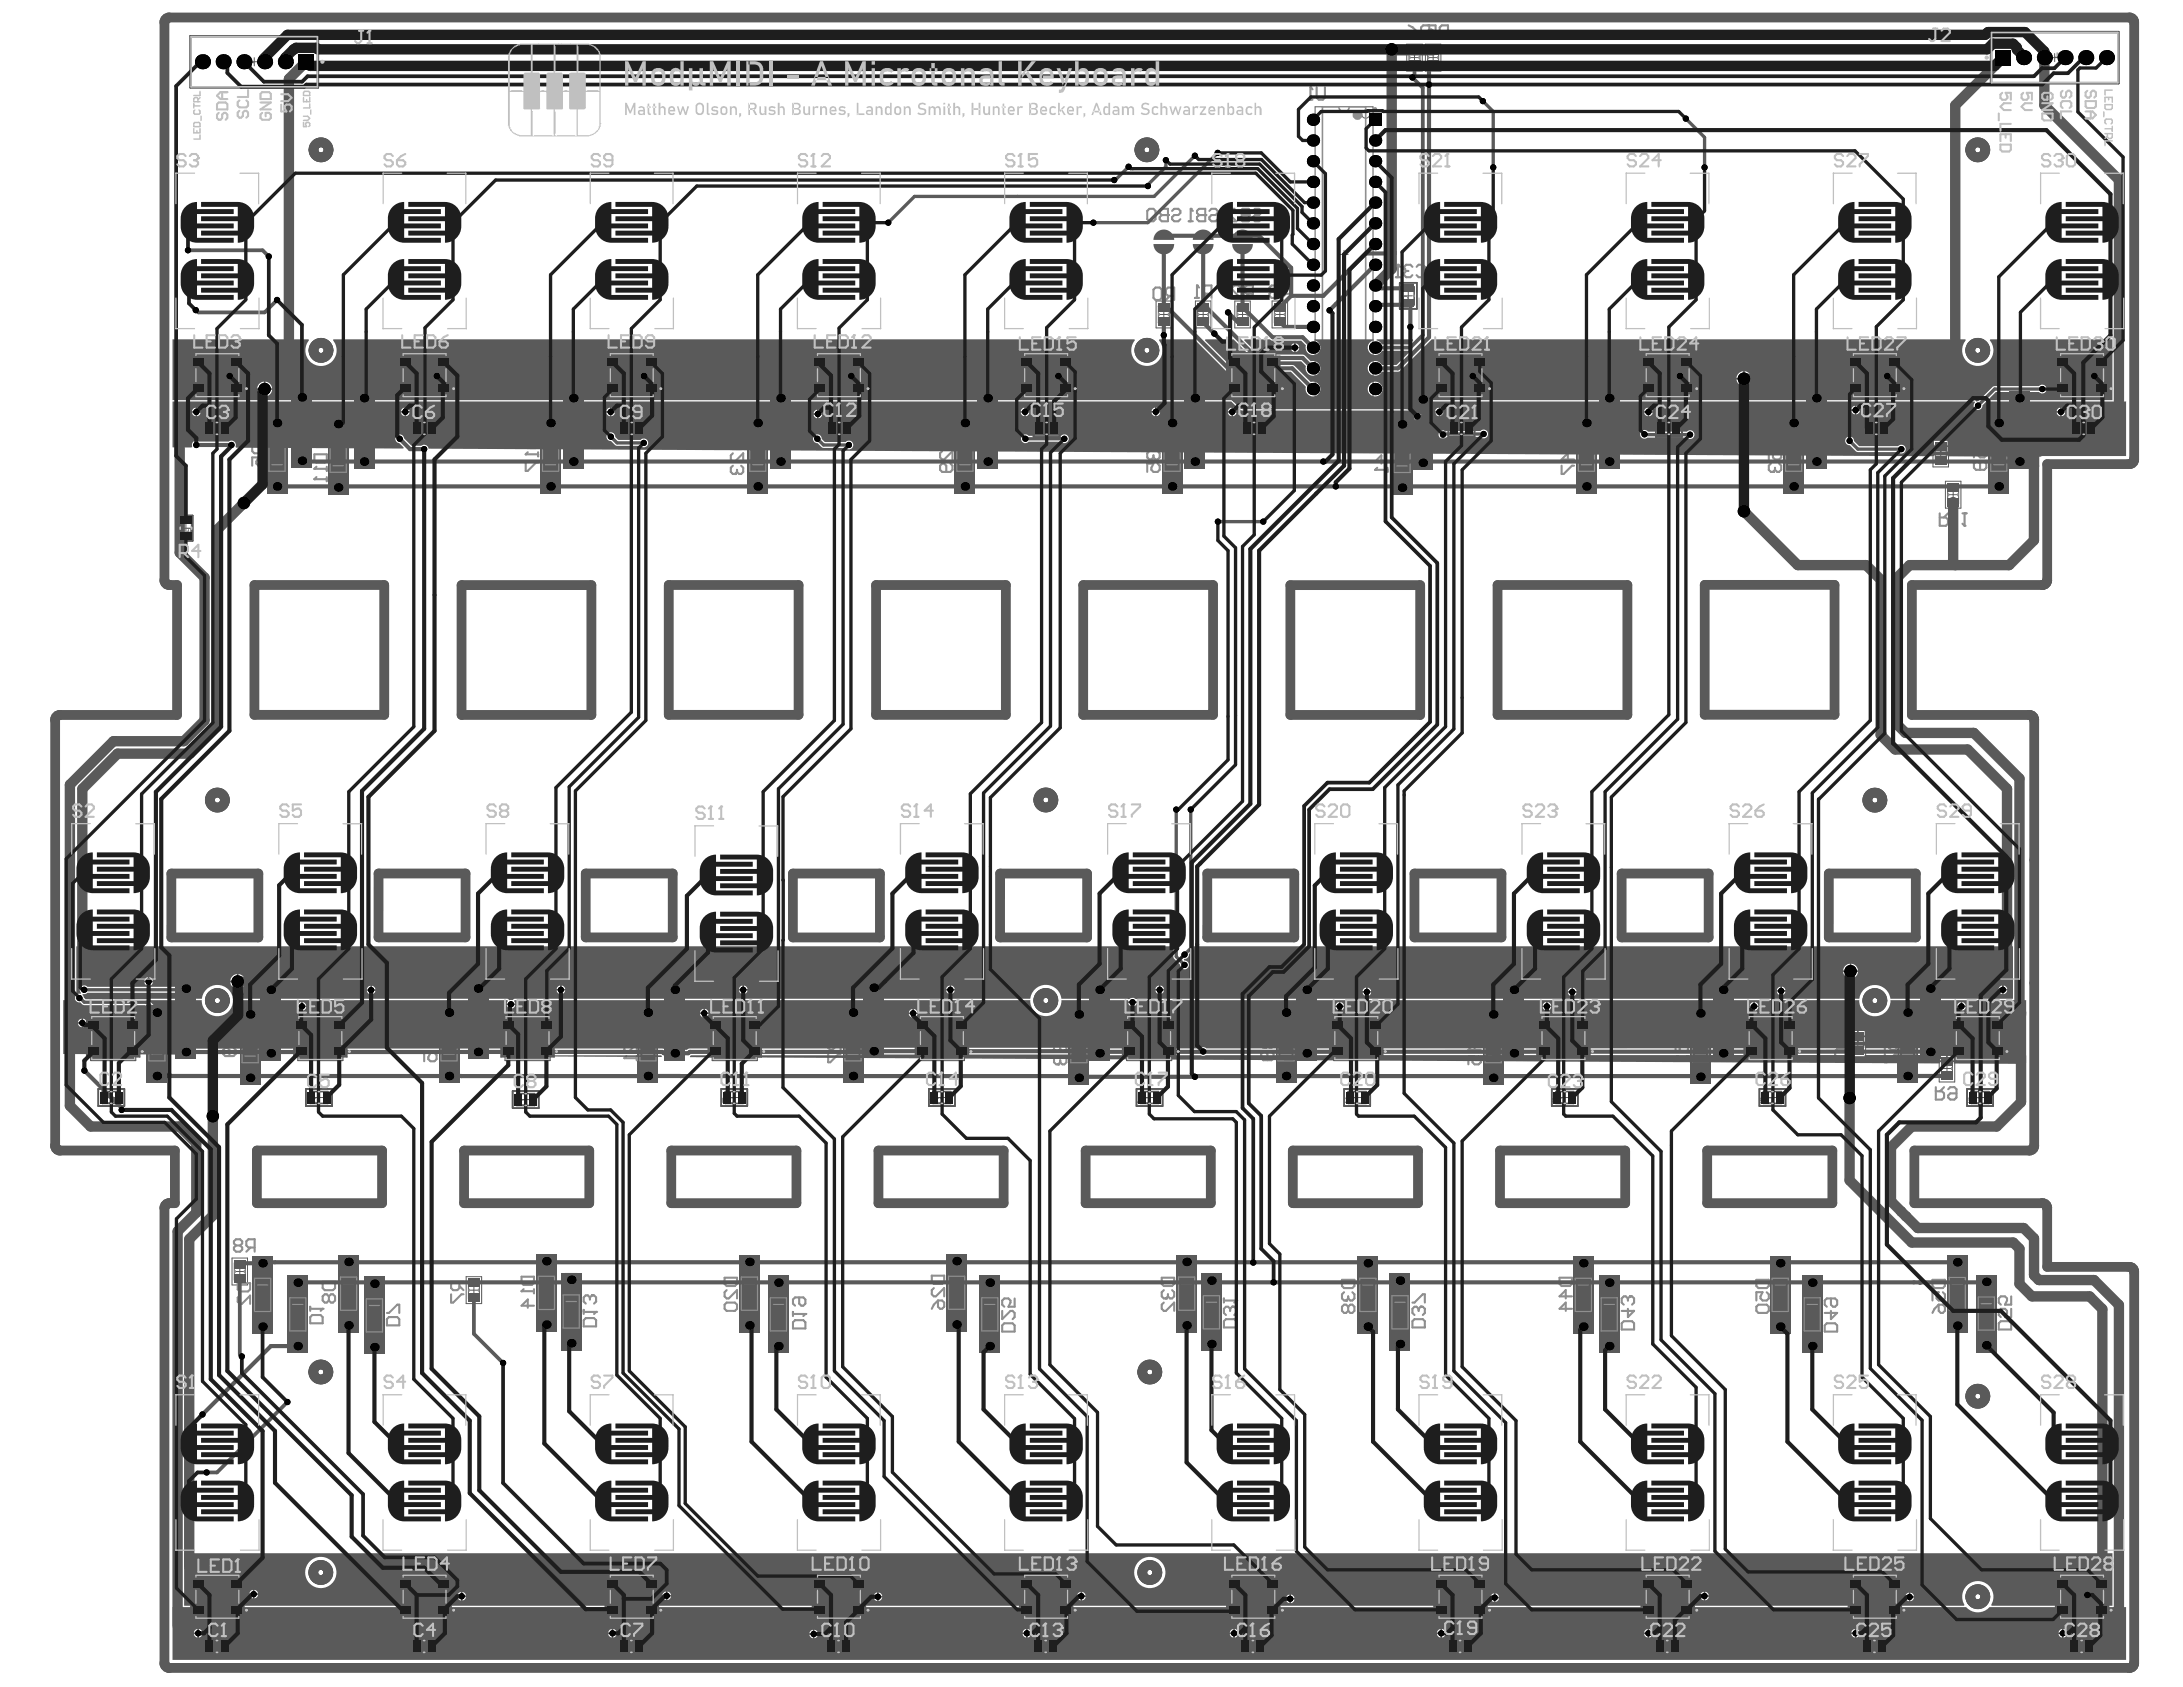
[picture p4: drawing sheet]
<svg xmlns="http://www.w3.org/2000/svg" width="279mm" height="216mm" viewBox="0 0 279 216" stroke-linecap="round" stroke-linejoin="round" font-family="sans-serif">
<g fill="none" stroke="#5a5a5a" stroke-width="1.3">
<path d="M21.2 2.4l.5-.2h250.8a.63 .63 0 0 1 .7 .7v55.9a.63 .63 0 0 1-.7 .6h-10.5v14.8a.63 .63 0 0 1-.6 .7h-16.7v16.6h15a.63 .63 0 0 1 .7 .6v54.5a.63 .63 0 0 1-.7 .6h-14.7v6.8h16.4a.63 .63 0 0 1 .6 .6v7.5h10.5a.63 .63 0 0 1 .7 .7v50a.63 .63 0 0 1-.7 .7h-250.8a.63 .63 0 0 1-.7-.7v-58.2a.63 .63 0 0 1 .7-.6h.7v-6.8h-14.7a.63 .63 0 0 1-.6-.6v-54.5a.63 .63 0 0 1 .6-.6h15v-16.6h-1a.63 .63 0 0 1-.7-.7v-71.3zM32.6 74.9h16.6v16.6h-16.6zM59.1 74.9h16.6v16.6h-16.6zM85.6 74.9h16.6v16.6h-16.6zM112.1 74.9h16.6v16.6h-16.6zM138.6 74.9h16.7v16.6h-16.7zM165.2 74.9h16.6v16.6h-16.6zM191.7 74.9h16.6v16.6h-16.6zM218.2 74.9h16.6v16.6h-16.6zM21.9 111.8h11.2v8.2h-11.2zM48.4 111.8h11.2v8.2h-11.2zM75 111.8h11.1v8.2h-11.1z"/>
<path d="M101.5 111.8h11.1v8.2h-11.1zM128 111.8h11.1v8.2h-11.1zM154.5 111.8h11.2v8.2h-11.2zM181 111.8h11.2v8.2h-11.2zM207.6 111.8h11.1v8.2h-11.2zM234.1 111.8h11.1v8.2h-11.1zM32.9 147.2h16v6.8h-16zM59.4 147.2h16v6.8h-16zM85.9 147.2h16v6.8h-16zM112.4 147.2h16.1v6.8h-16.1zM139 147.2h16v6.8h-16zM165.5 147.2h16v6.8h-16z"/>
<path d="M192 147.2h16v6.8h-16zM218.5 147.2h16v6.8h-16z"/>
<circle cx="41.1" cy="19.2" r=".97"/>
<circle cx="146.8" cy="19.2" r=".97"/>
<circle cx="253.1" cy="19.2" r=".97"/>
<circle cx="41.1" cy="44.8" r=".97"/>
<circle cx="146.8" cy="44.8" r=".97"/>
<circle cx="253.1" cy="44.8" r=".97"/>
<circle cx="27.8" cy="102.4" r=".97"/>
<circle cx="133.9" cy="102.4" r=".97"/>
<circle cx="240" cy="102.4" r=".97"/>
<circle cx="27.8" cy="128.1" r=".97"/>
<circle cx="133.9" cy="128" r=".97"/>
<circle cx="240" cy="128.1" r=".97"/>
<circle cx="41.1" cy="175.6" r=".97"/>
<circle cx="147.2" cy="175.6" r=".97"/>
<circle cx="253.1" cy="178.7" r=".97"/>
<circle cx="41.1" cy="201.2" r=".97"/>
<circle cx="147.2" cy="201.2" r=".97"/>
<circle cx="253.1" cy="204.3" r=".97"/>
</g>
<path d="M179.7 37.9h1.1M180.2 37.3v1.1" fill="none" stroke="#5a5a5a" stroke-width=".13"/>
<path d="M179.1 36.2h2.2v3.3h-2.2zM179.5 36.7h1.5v2.3h-1.5z" fill="none" stroke="#5a5a5a" stroke-width=".21"/>
<g fill="#5a5a5a">
<path d="M252.9 163.1h2.6v10h-2.6z"/>
<path d="M242.9 128.7h2.6v9.9h-2.6z"/>
<path d="M257.2 50h2.6v10h-2.6z"/>
<path d="M254.5 53.2h2.6v10h-2.6z"/>
<path d="M245.8 125.6h2.6v10h-2.6z"/>
<path d="M249.2 160.6h2.6v10h-2.6z"/>
<path d="M228.3 53.2h2.6v10h-2.6z"/>
<path d="M231.2 50h2.6v10h-2.6z"/>
<path d="M219.3 125.7h2.6v10h-2.6z"/>
<path d="M230.7 163.2h2.6v10h-2.6z"/>
<path d="M216.3 128.8h2.6v9.9h-2.6z"/>
<path d="M226.6 160.7h2.6v10h-2.6z"/>
<path d="M150.6 160.6h2.6v9.9h-2.6z"/>
<path d="M43.3 160.6h2.6v9.9h-2.6z"/>
<path d="M46.6 163.4h2.6v9.9h-2.6z"/>
<path d="M36.8 163.2h2.6v10h-2.6z"/>
<path d="M56.2 128.7h2.6v9.9h-2.6z"/>
<path d="M59.9 125.6h2.6v10h-2.6z"/>
<path d="M122.2 53.2h2.6v10h-2.6z"/>
<path d="M201.8 53.2h2.5v10h-2.5z"/>
<path d="M189.8 128.9h2.6v10h-2.6z"/>
<path d="M125.1 50h2.6v10h-2.6z"/>
<path d="M153.8 163h2.6v9.9h-2.6z"/>
<path d="M192.5 125.7h2.6v10h-2.6z"/>
<path d="M204.7 50h2.6v10h-2.6z"/>
<path d="M85.1 125.7h2.6v10h-2.6z"/>
<path d="M173.8 160.7h2.6v10h-2.6z"/>
<path d="M166 125.7h2.6v10h-2.6z"/>
<path d="M30.7 128.9h2.6v10h-2.6z"/>
<path d="M33.4 125.7h2.6v10h-2.6z"/>
<path d="M98.6 50h2.6v10h-2.6z"/>
<path d="M95.7 53.2h2.6v10h-2.6z"/>
<path d="M163.3 128.7h2.6v9.9h-2.6z"/>
<path d="M32.3 160.7h2.6v10h-2.6z"/>
<path d="M22.5 125.6h2.6v10h-2.6z"/>
<path d="M18.8 128.7h2.6v9.9h-2.6z"/>
<path d="M34.2 53.2h2.6v10h-2.6z"/>
<path d="M37.3 49.9h2.6v10h-2.6z"/>
<path d="M178.2 53.4h2.5v9.9h-2.5z"/>
<path d="M180.8 50.2h2.6v10h-2.6z"/>
<path d="M125.4 163.2h2.6v10h-2.6z"/>
<path d="M42 53.3h2.6v10h-2.6z"/>
<path d="M45.3 50h2.6v10h-2.6z"/>
<path d="M148.7 53.2h2.6v10h-2.6z"/>
<path d="M98.3 163.2h2.6v10h-2.6z"/>
<path d="M136.8 128.9h2.6v10h-2.6z"/>
<path d="M139.4 125.7h2.6v10h-2.6z"/>
<path d="M72.1 50h2.6v10h-2.6z"/>
<path d="M177.9 163h2.6v9.9h-2.6z"/>
<path d="M151.6 50h2.6v10h-2.6z"/>
<path d="M81.6 128.7h2.6v9.9h-2.6z"/>
<path d="M94.6 160.6h2.6v9.9h-2.6z"/>
<path d="M69.2 53.2h2.6v10h-2.6z"/>
<path d="M71.8 162.9h2.6v9.9h-2.6z"/>
<path d="M107.9 128.7h2.6v9.9h-2.6z"/>
<path d="M121.1 160.5h2.6v9.9h-2.6z"/>
<path d="M204.7 163.2h2.6v10h-2.6z"/>
<path d="M110.5 125.5h2.6v10h-2.6z"/>
<path d="M201.3 160.7h2.6v10h-2.6z"/>
<path d="M68.6 160.5h2.6v9.9h-2.6z"/>
</g>
<path d="M179.1 36.2h2.2v3.3h-2.2z" fill="none" stroke="#5a5a5a" stroke-width=".21"/>
<g fill="#5a5a5a">
<path d="M179.6 37.9h.3l.3 .1v.4l-.2 .1v-.1a.24 .24 0 0 0 0-.4 .24 .24 0 0 0-.3 .1l-.1 .2 .2 .1-.1 .1-.2-.2z"/>
<path d="M179.6 38.6h.1a.11 .11 0 0 0-.1 .2 .11 .11 0 0 0 .2 .1 .11 .11 0 0 0 0-.2h.1a.15 .15 0 0 0 .1 .2 .15 .15 0 0 0 .2-.1 .15 .15 0 0 0-.2-.2 .14 .14 0 0 1 .2 0 .14 .14 0 0 1 0 .2l-.1 .2h-.1a.12 .12 0 0 0-.1-.2 .14 .14 0 0 0-.2 .2l-.2-.2z"/>
<path d="M179.7 39.1h.1l-.1 .2h.5v.1h-.7z"/>
</g>
<g fill="none" stroke="#5a5a5a" stroke-width=".13">
<path d="M32 7.9h1.1M32.5 7.4v1M262.5 7.4h1M263 6.9v1M27.2 54.8h1.1M27.8 54.3v1M53.8 54.8h1M54.3 54.3v1M80.3 54.8h1.1M80.9 54.3v1M106.9 54.8h1M107.4 54.3v1"/>
<path d="M133.4 54.8h1.1M134 54.3v1M160 54.8h1M160.5 54.3v1M186.5 54.8h1.1M187.1 54.3v1M213.1 54.8h1M213.6 54.3v1M239.6 54.8h1.1M240.1 54.3v1M266.2 54.8h1M266.7 54.3v1"/>
<path d="M23.3 67.6h1M23.8 67.1v1M14.2 139.9v1.1M40.8 139.9v1.1M94 139.9v1.1M120.6 139.9v1.1M147.1 139.9v1.1M173.7 139.9v1.1M200.3 139.9v1.1M226.9 139.9v1.1M253.4 139.9v1.1M13.7 140.5h1.1"/>
<path d="M40.3 140.5h1M66.8 140.7h1M67.3 140.2v1M93.5 140.5h1M120 140.5h1.1M146.6 140.5h1.1M173.2 140.5h1M199.8 140.5h1M226.3 140.5h1.1M252.9 140.5h1.1M27.2 210.7h1.1M27.8 210.2v1"/>
<path d="M53.8 210.7h1M54.3 210.2v1M80.3 210.7h1M80.8 210.2v1M106.8 210.7h1M107.3 210.2v1M133.3 210.7h1.1M133.8 210.2v1M159.8 210.7h1.1M160.4 210.2v1M186.4 210.7h1M186.9 210.2v1"/>
<path d="M212.9 210.7h1M213.4 210.2v1M239.4 210.7h1M239.9 210.2v1M265.9 210.7h1M266.4 210.2v1"/>
</g>
<g fill="#5a5a5a">
<path d="M24.4 45.6h.5v-.5h5.8v.5h.5v4.8h-.5v.5h-5.8v-.5h-.5z"/>
<path d="M50.9 45.6h.6v-.5h5.7v.5h.5v4.8h-.5v.5h-5.7v-.5h-.6z"/>
<path d="M77.5 45.6h.5v-.5h5.7v.5h.6v4.8h-.6v.5h-5.7v-.5h-.5z"/>
<path d="M104 45.6h.5v-.5h5.8v.5h.5v4.8h-.5v.5h-5.8v-.5h-.5z"/>
<path d="M130.5 45.6h.5v-.5h5.8v.5h.5v4.8h-.5v.5h-5.8v-.5h-.5z"/>
<path d="M157 45.6h.5v-.5h5.8v.5h.5v4.8h-.5v.5h-5.8v-.5h-.5z"/>
<path d="M183.5 45.6h.6v-.5h5.7v.5h.5v4.8h-.5v.5h-5.7v-.5h-.6z"/>
<path d="M210 45.6h.6v-.5h5.7v.5h.6v4.8h-.6v.5h-5.7v-.5h-.6z"/>
<path d="M236.6 45.6h.5v-.5h5.7v.5h.6v4.8h-.6v.5h-5.7v-.5h-.5z"/>
<path d="M263.1 45.6h.5v-.5h5.8v.5h.5v4.8h-.5v.5h-5.8v-.5h-.5z"/>
<path d="M249.7 130.4h.6v-.4h5.7v.4h.5v4.9h-.5v.4h-5.7v-.4h-.6z"/>
<path d="M223.2 130.4h.5v-.4h5.8v.4h.5v4.9h-.5v.4h-5.8v-.4h-.5z"/>
<path d="M196.7 130.4h.5v-.4h5.8v.4h.5v4.9h-.5v.4h-5.8v-.4h-.5z"/>
<path d="M170.2 130.4h.5v-.4h5.8v.4h.5v4.9h-.5v.4h-5.8v-.4h-.5z"/>
<path d="M143.7 130.4h.5v-.4h5.7v.4h.6v4.9h-.6v.4h-5.7v-.4h-.5z"/>
<path d="M117.1 130.4h.6v-.4h5.7v.4h.6v4.9h-.6v.4h-5.7v-.4h-.6z"/>
<path d="M90.6 130.4h.6v-.4h5.7v.4h.5v4.9h-.5v.4h-5.7v-.4h-.6z"/>
<path d="M64.1 130.4h.5v-.4h5.8v.4h.5v4.9h-.5v.4h-5.8v-.4h-.5z"/>
<path d="M37.6 130.4h.5v-.4h5.8v.4h.5v4.9h-.5v.4h-5.8v-.4h-.5z"/>
<path d="M11.1 130.4h.5v-.4h5.8v.4h.5v4.9h-.5v.4h-5.8v-.4h-.5z"/>
<path d="M24.4 201.9h.5v-.4h5.8v.4h.5v4.9h-.5v.4h-5.8v-.4h-.5z"/>
<path d="M50.9 201.9h.6v-.4h5.7v.4h.5v4.9h-.5v.4h-5.7v-.4h-.6z"/>
<path d="M130.5 201.9h.5v-.4h5.8v.4h.5v4.9h-.5v.4h-5.8v-.4h-.5z"/>
<path d="M157 201.9h.5v-.4h5.8v.4h.5v4.9h-.5v.4h-5.8v-.4h-.5z"/>
<path d="M183.5 201.9h.6v-.4h5.7v.4h.5v4.9h-.5v.4h-5.7v-.4h-.6z"/>
<path d="M210 201.9h.6v-.4h5.7v.4h.6v4.9h-.6v.4h-5.7v-.4h-.6z"/>
<path d="M236.6 201.9h.5v-.4h5.7v.4h.6v4.9h-.6v.4h-5.7v-.4h-.5z"/>
<path d="M263.1 201.9h.5v-.4h5.8v.4h.5v4.9h-.5v.4h-5.8v-.4h-.5z"/>
<path d="M253.4 163.3h1.6v2.6h.4v4.5h-.4v2.6h-1.6v-2.6h-.3v-4.5h.3z"/>
<path d="M243.4 128.8h1.5v2.6h.4v4.5h-.4v2.6h-1.5v-2.6h-.4v-4.5h.4z"/>
<path d="M257.7 50.2h1.6v2.6h.3v4.5h-.3v2.6h-1.6v-2.6h-.4v-4.5h.4z"/>
<path d="M255 53.3h1.6v2.6h.4v4.5h-.4v2.6h-1.6v-2.6h-.3v-4.5h.3z"/>
<path d="M246.3 125.7h1.6v2.6h.3v4.5h-.3v2.6h-1.6v-2.6h-.4v-4.5h.4z"/>
<path d="M249.7 160.7h1.6v2.6h.4v4.6h-.4v2.6h-1.6v-2.6h-.4v-4.6h.4z"/>
<path d="M228.8 53.3h1.6v2.6h.3v4.5h-.3v2.6h-1.6v-2.6h-.4v-4.5h.4z"/>
<path d="M231.7 50.2h1.6v2.6h.4v4.5h-.4v2.6h-1.6v-2.6h-.4v-4.5h.4z"/>
<path d="M219.8 125.9h1.5v2.6h.4v4.5h-.4v2.6h-1.5v-2.6h-.4v-4.5h.4z"/>
<path d="M231.2 163.4h1.5v2.6h.4v4.5h-.4v2.6h-1.5v-2.6h-.4v-4.5h.4z"/>
<path d="M216.8 128.9h1.6v2.6h.4v4.5h-.4v2.6h-1.6v-2.6h-.3v-4.5h.3z"/>
<path d="M227.1 160.9h1.5v2.6h.4v4.5h-.4v2.6h-1.5v-2.6h-.4v-4.5h.4z"/>
<path d="M151.1 160.7h1.6v2.6h.3v4.5h-.3v2.6h-1.6v-2.6h-.4v-4.5h.4z"/>
<path d="M43.8 160.7h1.6v2.6h.4v4.5h-.4v2.6h-1.6v-2.6h-.4v-4.5h.4z"/>
<path d="M47.1 163.5h1.6v2.6h.4v4.5h-.4v2.6h-1.6v-2.6h-.3v-4.5h.3z"/>
<path d="M37.3 163.4h1.6v2.6h.4v4.5h-.4v2.6h-1.6v-2.6h-.4v-4.5h.4z"/>
<path d="M56.7 128.8h1.6v2.6h.3v4.5h-.3v2.6h-1.6v-2.6h-.4v-4.5h.4z"/>
<path d="M60.4 125.7h1.6v2.6h.4v4.5h-.4v2.6h-1.6v-2.6h-.4v-4.5h.4z"/>
<path d="M122.7 53.3h1.6v2.6h.4v4.5h-.4v2.6h-1.6v-2.6h-.4v-4.5h.4z"/>
<path d="M202.3 53.3h1.5v2.6h.4v4.5h-.4v2.6h-1.5v-2.6h-.4v-4.5h.4z"/>
<path d="M190.3 129h1.6v2.6h.4v4.5h-.4v2.6h-1.6v-2.6h-.3v-4.5h.3z"/>
<path d="M125.6 50.2h1.6v2.6h.4v4.5h-.4v2.6h-1.6v-2.6h-.4v-4.5h.4z"/>
<path d="M154.3 163.1h1.5v2.6h.4v4.5h-.4v2.6h-1.5v-2.6h-.4v-4.5h.4z"/>
<path d="M193 125.9h1.6v2.6h.3v4.5h-.3v2.6h-1.6v-2.6h-.4v-4.5h.4z"/>
<path d="M205.2 50.2h1.6v2.6h.3v4.5h-.3v2.6h-1.6v-2.6h-.4v-4.5h.4z"/>
<path d="M85.6 125.9h1.6v2.6h.3v4.5h-.3v2.6h-1.6v-2.6h-.4v-4.5h.4z"/>
<path d="M174.3 160.9h1.6v2.6h.3v4.5h-.3v2.6h-1.6v-2.6h-.4v-4.5h.4z"/>
<path d="M166.5 125.9h1.5v2.6h.4v4.5h-.4v2.6h-1.5v-2.6h-.4v-4.5h.4z"/>
<path d="M31.2 129h1.6v2.6h.4v4.5h-.4v2.6h-1.6v-2.6h-.4v-4.5h.4z"/>
<path d="M33.9 125.9h1.6v2.6h.3v4.5h-.3v2.6h-1.6v-2.6h-.4v-4.5h.4z"/>
<path d="M99.1 50.2h1.6v2.6h.4v4.5h-.4v2.6h-1.6v-2.6h-.4v-4.5h.4z"/>
<path d="M96.2 53.3h1.6v2.6h.3v4.5h-.3v2.6h-1.6v-2.6h-.4v-4.5h.4z"/>
<path d="M163.8 128.8h1.6v2.6h.4v4.5h-.4v2.6h-1.6v-2.6h-.4v-4.5h.4z"/>
<path d="M32.8 160.9h1.6v2.6h.4v4.5h-.4v2.6h-1.6v-2.6h-.4v-4.5h.4z"/>
<path d="M23 125.7h1.6v2.6h.4v4.5h-.4v2.6h-1.6v-2.6h-.4v-4.5h.4z"/>
<path d="M19.3 128.8h1.6v2.6h.3v4.5h-.3v2.6h-1.6v-2.6h-.4v-4.5h.4z"/>
<path d="M34.7 53.3h1.6v2.6h.3v4.5h-.3v2.6h-1.6v-2.6h-.4v-4.5h.4z"/>
<path d="M37.8 50.1h1.6v2.6h.4v4.5h-.4v2.6h-1.6v-2.6h-.3v-4.5h.3z"/>
<path d="M178.7 53.5h1.5v2.6h.4v4.5h-.4v2.6h-1.5v-2.6h-.4v-4.5h.4z"/>
<path d="M181.3 50.3h1.6v2.6h.4v4.5h-.4v2.6h-1.6v-2.6h-.4v-4.5h.4z"/>
<path d="M125.9 163.4h1.6v2.6h.3v4.5h-.3v2.6h-1.6v-2.6h-.4v-4.5h.4z"/>
<path d="M42.5 53.5h1.6v2.6h.4v4.5h-.4v2.6h-1.6v-2.6h-.4v-4.5h.4z"/>
<path d="M45.8 50.2h1.6v2.6h.4v4.5h-.4v2.6h-1.6v-2.6h-.4v-4.5h.4z"/>
<path d="M149.2 53.3h1.6v2.6h.4v4.5h-.4v2.6h-1.6v-2.6h-.4v-4.5h.4z"/>
<path d="M98.8 163.4h1.6v2.6h.4v4.5h-.4v2.6h-1.6v-2.6h-.3v-4.5h.3z"/>
<path d="M137.3 129h1.6v2.6h.3v4.5h-.3v2.6h-1.6v-2.6h-.4v-4.5h.4z"/>
<path d="M139.9 125.9h1.6v2.6h.4v4.5h-.4v2.6h-1.6v-2.6h-.3v-4.5h.3z"/>
<path d="M72.6 50.2h1.6v2.6h.3v4.5h-.3v2.6h-1.6v-2.6h-.4v-4.5h.4z"/>
<path d="M178.4 163.1h1.6v2.6h.4v4.5h-.4v2.6h-1.6v-2.6h-.4v-4.5h.4z"/>
<path d="M152.1 50.2h1.6v2.6h.4v4.5h-.4v2.6h-1.6v-2.6h-.3v-4.5h.3z"/>
<path d="M82.1 128.8h1.6v2.6h.4v4.5h-.4v2.6h-1.6v-2.6h-.3v-4.5h.3z"/>
<path d="M95.1 160.7h1.6v2.6h.4v4.5h-.4v2.6h-1.6v-2.6h-.3v-4.5h.3z"/>
<path d="M69.7 53.3h1.6v2.6h.3v4.5h-.3v2.6h-1.6v-2.6h-.4v-4.5h.4z"/>
<path d="M72.3 163h1.6v2.6h.4v4.5h-.4v2.6h-1.6v-2.6h-.4v-4.5h.4z"/>
<path d="M108.4 128.8h1.6v2.6h.3v4.5h-.3v2.6h-1.6v-2.6h-.4v-4.5h.4z"/>
<path d="M121.6 160.6h1.6v2.6h.4v4.5h-.4v2.6h-1.6v-2.6h-.3v-4.5h.3z"/>
<path d="M205.2 163.4h1.6v2.6h.3v4.5h-.3v2.6h-1.6v-2.6h-.4v-4.5h.4z"/>
<path d="M111 125.6h1.6v2.6h.4v4.5h-.4v2.6h-1.6v-2.6h-.3v-4.5h.3z"/>
<path d="M201.9 160.9h1.5v2.6h.4v4.5h-.4v2.6h-1.5v-2.6h-.4v-4.5h.4z"/>
<path d="M69.1 160.6h1.6v2.6h.4v4.5h-.4v2.6h-1.6v-2.6h-.3v-4.5h.3z"/>
<path d="M77.5 201.9h.5v-.4h5.7v.4h.6v4.9h-.6v.4h-5.7v-.4h-.5z"/>
<path d="M104 201.9h.5v-.4h5.8v.4h.5v4.9h-.5v.4h-5.8v-.4h-.5z"/>
</g>
<g fill="none" stroke="#5a5a5a" stroke-width=".13">
<path d="M168.3 13.7h7.4v37.8h-7.4zM180 5.7h2v3.4h-2zM180.3 6.3h1.4v2.2h-1.4zM180.5 7.4h1.1M181 6.9v1M182.4 5.7h2v3.4h-2zM182.7 6.3h1.4v2.2h-1.4zM182.9 7.4h1M183.4 6.9v1M148 38.5h1.9v3.5h-1.9zM148.3 39.2h1.4v2.1h-1.4zM149 39.7v1.1"/>
<path d="M153 38.5h2v3.5h-2zM153.3 39.2h1.4v2.1h-1.4zM154 39.7v1.1M158 38.5h2v3.5h-2zM158.3 39.2h1.4v2.1h-1.4zM159 39.7v1.1M162.8 38.5h2v3.5h-2zM163.1 39.2h1.4v2.1h-1.4zM163.8 39.7v1.1M171.5 32.6h1M172 32v1.1M25.2 45.4h5.2v5.2h-5.2z"/>
<path d="M27.5 50.6a.32 .32 0 0 1 .3-.3 .32 .32 0 0 1 .3 .3M34.6 56.2h1.8v4h-1.8zM35.5 54.1v2.1M37.7 52.9h1.8v4h-1.8zM38.6 50.9v2M38.6 56.9v2.1M42.4 56.3h1.8v4h-1.8zM43.3 54.3v2M45.7 53h1.8v4h-1.8zM46.6 51v2M46.6 57v2.1M51.7 45.4h5.3v5.2h-5.3z"/>
<path d="M54 50.6a.32 .32 0 0 1 .3-.3 .32 .32 0 0 1 .4 .3M69.6 56.2h1.8v4h-1.8zM70.5 54.1v2.1M72.5 53h1.8v4h-1.8zM73.4 51v2M73.4 57v2.1M78.2 45.4h5.3v5.2h-5.3zM80.5 50.6a.32 .32 0 0 1 .4-.3 .32 .32 0 0 1 .3 .3M96.1 56.2h1.8v4h-1.8zM97 54.1v2.1M99 53h1.8v4h-1.8zM99.9 51v2"/>
<path d="M99.9 57v2.1M104.8 45.4h5.2v5.2h-5.2zM107.1 50.6a.32 .32 0 0 1 .3-.3 .32 .32 0 0 1 .3 .3M122.6 56.2h1.8v4h-1.8zM123.5 54.1v2.1M125.5 53h1.8v4h-1.8zM126.4 51v2M126.4 57v2.1M131.3 45.4h5.2v5.2h-5.2zM133.6 50.6a.32 .32 0 0 1 .3-.3 .32 .32 0 0 1 .3 .3M148.4 40.2h1.1M149.1 56.2h1.8v4h-1.8z"/>
<path d="M150 54.1v2.1M152 53h1.8v4h-1.8zM152.9 51v2M152.9 57v2.1M153.5 40.2h1M157.8 45.4h5.2v5.2h-5.2zM158.5 40.2h1.1M160.1 50.6a.32 .32 0 0 1 .3-.3 .32 .32 0 0 1 .3 .3M163.3 40.2h1M178.5 56.4h1.9v3.9h-1.9zM179.4 54.3v2.1M181.2 53.2h1.8v4h-1.8z"/>
<path d="M182.1 51.1v2.1M182.1 57.2v2M184.3 45.4h5.2v5.2h-5.2zM186.6 50.6a.32 .32 0 0 1 .3-.3 .32 .32 0 0 1 .3 .3M202.1 56.2h1.9v4h-1.9zM203 54.1v2.1M205.1 53h1.8v4h-1.8zM206 51v2M206 57v2.1M210.8 45.4h5.3v5.2h-5.3zM213.1 50.6a.32 .32 0 0 1 .3-.3 .32 .32 0 0 1 .4 .3M228.7 56.2h1.8v4h-1.8z"/>
<path d="M229.6 54.1v2.1M231.6 53h1.8v4h-1.8zM232.5 51v2M232.5 57v2.1M237.3 45.4h5.3v5.2h-5.3zM239.6 50.6a.32 .32 0 0 1 .4-.3 .32 .32 0 0 1 .3 .3M247.4 56.3h2v3.5h-2zM247.7 56.9h1.4v2.2h-1.4zM247.9 58h1M248.4 57.5v1.1M254.9 56.2h1.8v4h-1.8zM255.8 54.1v2.1"/>
<path d="M257.6 53h1.8v4h-1.8zM258.5 51v2M258.5 57v2.1M263.9 45.4h5.2v5.2h-5.2zM266.2 50.6a.32 .32 0 0 1 .3-.3 .32 .32 0 0 1 .3 .3M35.5 60.2v2.1M43.3 60.3v2.1M70.5 60.2v2.1M97 60.2v2.1M123.5 60.2v2.1M150 60.2v2.1M179.4 60.3v2.1"/>
<path d="M203 60.2v2.1M229.6 60.2v2.1M249 61.6h2v3.4h-2zM249.3 62.2h1.4v2.2h-1.4zM249.5 63.3h1M250 62.8v1M255.8 60.2v2.1M11.9 130.2h5.2v5.3h-5.2zM14.2 135.5a.32 .32 0 0 1 .3-.4 .32 .32 0 0 1 .3 .4M19.2 131.7h1.8v3.9h-1.8zM20.1 129.6v2.1M20.1 135.6v2.1"/>
<path d="M22.9 128.6h1.8v4h-1.8zM23.8 126.5v2.1M23.8 132.6v2M31.1 131.9h1.8v4h-1.8zM32 129.8v2.1M32 135.9v2M33.8 128.7h1.8v4h-1.8zM34.7 126.7v2M34.7 132.7v2.1M38.4 130.2h5.2v5.3h-5.2zM40.7 135.5a.32 .32 0 0 1 .3-.4 .32 .32 0 0 1 .3 .4M56.6 131.7h1.8v3.9h-1.8z"/>
<path d="M57.5 129.6v2.1M57.5 135.6v2.1M60.3 128.6h1.8v4h-1.8zM61.2 126.5v2.1M61.2 132.6v2M64.9 130.2h5.2v5.3h-5.2zM67.2 135.5a.32 .32 0 0 1 .3-.4 .32 .32 0 0 1 .3 .4M82 131.7h1.8v3.9h-1.8zM82.9 129.6v2.1M82.9 135.6v2.1M85.5 128.7h1.8v4h-1.8zM86.4 126.7v2"/>
<path d="M86.4 132.7v2.1M91.4 130.2h5.3v5.3h-5.3zM93.7 135.5a.32 .32 0 0 1 .3-.4 .32 .32 0 0 1 .4 .4M108.3 131.7h1.8v3.9h-1.8zM109.2 129.6v2.1M109.2 135.6v2.1M110.9 128.5h1.8v4h-1.8zM111.8 126.4v2.1M111.8 132.5v2M117.9 130.2h5.3v5.3h-5.3zM120.2 135.5a.32 .32 0 0 1 .4-.4 .32 .32 0 0 1 .3 .4M137.2 131.9h1.8v4h-1.8z"/>
<path d="M138.1 129.8v2.1M138.1 135.9v2M139.8 128.7h1.8v4h-1.8zM140.7 126.7v2M140.7 132.7v2.1M144.5 130.2h5.2v5.3h-5.2zM146.8 135.5a.32 .32 0 0 1 .3-.4 .32 .32 0 0 1 .3 .4M163.7 131.7h1.8v3.9h-1.8zM164.6 129.6v2.1M164.6 135.6v2.1M166.4 128.7h1.8v4h-1.8zM167.3 126.7v2"/>
<path d="M167.3 132.7v2.1M171 130.2h5.2v5.3h-5.2zM173.3 135.5a.32 .32 0 0 1 .3-.4 .32 .32 0 0 1 .3 .4M190.2 131.9h1.8v4h-1.8zM191.1 129.8v2.1M191.1 135.9v2M192.9 128.7h1.8v4h-1.8zM193.8 126.7v2M193.8 132.7v2.1M197.5 130.2h5.2v5.3h-5.2zM199.8 135.5a.32 .32 0 0 1 .3-.4 .32 .32 0 0 1 .3 .4M216.7 131.8h1.8v3.9h-1.8z"/>
<path d="M217.6 129.7v2.1M217.6 135.7v2.1M219.6 128.7h1.9v4h-1.9zM220.6 126.7v2M220.6 132.7v2.1M224 130.2h5.2v5.3h-5.2zM226.3 135.5a.32 .32 0 0 1 .3-.4 .32 .32 0 0 1 .3 .4M236.8 131.8h2v3.5h-2zM237.1 132.5h1.4v2.2h-1.4zM237.3 133.6h1M237.8 133v1.1M243.2 131.7h1.9v3.9h-1.9z"/>
<path d="M244.2 129.6v2.1M244.2 135.6v2.1M246.2 128.6h1.8v4h-1.8zM247.1 126.5v2.1M247.1 132.6v2M248.2 135h2v3.5h-2zM248.5 135.7h1.4v2.1h-1.4zM248.7 136.7h1M249.2 136.2v1.1M250.5 130.2h5.3v5.3h-5.3zM252.8 135.5a.32 .32 0 0 1 .3-.4 .32 .32 0 0 1 .4 .4M29.7 161h2v3.4h-2z"/>
<path d="M30 161.6h1.4v2.2h-1.4zM30.2 162.7h1M30.7 162.2v1M32.7 163.7h1.8v4h-1.8zM33.6 161.7v2M33.6 167.7v2.1M37.2 166.2h1.8v4h-1.8zM38.1 164.2v2M38.1 170.2v2.1M43.7 163.6h1.8v3.9h-1.8zM44.6 161.5v2.1M44.6 167.5v2.1"/>
<path d="M47 166.4h1.8v3.9h-1.8zM47.9 164.3v2.1M47.9 170.3v2.1M59.7 163.4h1.9v3.4h-1.9zM59.9 164h1.5v2.2h-1.5zM60.1 165.1h1.1M60.7 164.6v1M69 163.5h1.8v3.9h-1.8zM69.9 161.4v2.1M69.9 167.4v2.1M72.2 165.9h1.8v3.9h-1.8zM73.1 163.8v2.1"/>
<path d="M73.1 169.8v2.1M95 163.6h1.8v3.9h-1.8zM95.9 161.5v2.1M95.9 167.5v2.1M98.7 166.2h1.8v4h-1.8zM99.6 164.2v2M99.6 170.2v2.1M121.5 163.5h1.8v3.9h-1.8zM122.4 161.4v2.1M122.4 167.4v2.1M125.8 166.2h1.8v4h-1.8zM126.7 164.2v2"/>
<path d="M126.7 170.2v2.1M151 163.6h1.8v3.9h-1.8zM151.9 161.5v2.1M151.9 167.5v2.1M154.2 166h1.8v3.9h-1.8zM155.1 163.9v2.1M155.1 169.9v2.1M174.2 163.7h1.8v4h-1.8zM175.1 161.7v2M175.1 167.7v2.1M178.3 166h1.8v3.9h-1.8zM179.2 163.9v2.1"/>
<path d="M179.2 169.9v2.1M201.7 163.7h1.9v4h-1.9zM202.6 161.7v2M202.6 167.7v2.1M205.1 166.2h1.8v4h-1.8zM206 164.2v2M206 170.2v2.1M227 163.7h1.8v4h-1.8zM227.9 161.7v2M227.9 167.7v2.1M231.1 166.2h1.8v4h-1.8zM232 164.2v2"/>
<path d="M232 170.2v2.1M249.6 163.6h1.8v4h-1.8zM250.5 161.5v2.1M250.5 167.6v2.1M253.3 166.1h1.8v4h-1.8zM254.2 164.1v2M254.2 170.1v2.1M25.2 201.7h5.2v5.3h-5.2zM27.5 207a.32 .32 0 0 1 .3-.4 .32 .32 0 0 1 .3 .4M51.7 201.7h5.3v5.3h-5.3zM54 207a.32 .32 0 0 1 .3-.4 .32 .32 0 0 1 .4 .4M78.2 201.7h5.3v5.3h-5.3z"/>
<path d="M80.5 207a.32 .32 0 0 1 .4-.4 .32 .32 0 0 1 .3 .4M104.8 201.7h5.2v5.3h-5.2zM107.1 207a.32 .32 0 0 1 .3-.4 .32 .32 0 0 1 .3 .4M131.3 201.7h5.2v5.3h-5.2zM133.6 207a.32 .32 0 0 1 .3-.4 .32 .32 0 0 1 .3 .4M157.8 201.7h5.2v5.3h-5.2zM160.1 207a.32 .32 0 0 1 .3-.4 .32 .32 0 0 1 .3 .4M184.3 201.7h5.2v5.3h-5.2zM186.6 207a.32 .32 0 0 1 .3-.4 .32 .32 0 0 1 .3 .4M210.8 201.7h5.3v5.3h-5.3zM213.1 207a.32 .32 0 0 1 .3-.4 .32 .32 0 0 1 .4 .4M237.3 201.7h5.3v5.3h-5.3z"/>
<path d="M239.6 207a.32 .32 0 0 1 .4-.4 .32 .32 0 0 1 .3 .4M263.9 201.7h5.2v5.3h-5.2zM266.2 207a.32 .32 0 0 1 .3-.4 .32 .32 0 0 1 .3 .4"/>
<circle cx="174.8" cy="14.6" r=".52"/>
<circle cx="29.6" cy="49.7" r=".08"/>
<circle cx="56.1" cy="49.7" r=".08"/>
<circle cx="82.6" cy="49.7" r=".08"/>
<circle cx="109.2" cy="49.7" r=".08"/>
<circle cx="135.7" cy="49.7" r=".08"/>
<circle cx="162.2" cy="49.7" r=".08"/>
<circle cx="188.7" cy="49.7" r=".08"/>
<circle cx="215.2" cy="49.7" r=".08"/>
<circle cx="241.8" cy="49.7" r=".08"/>
<circle cx="268.3" cy="49.7" r=".08"/>
<circle cx="16.3" cy="134.5" r=".08"/>
<circle cx="42.8" cy="134.5" r=".08"/>
<circle cx="69.3" cy="134.5" r=".08"/>
<circle cx="95.8" cy="134.5" r=".08"/>
<circle cx="122.3" cy="134.5" r=".08"/>
<circle cx="148.9" cy="134.5" r=".08"/>
<circle cx="175.4" cy="134.5" r=".08"/>
<circle cx="201.9" cy="134.5" r=".08"/>
<circle cx="228.4" cy="134.5" r=".08"/>
<circle cx="254.9" cy="134.5" r=".08"/>
<circle cx="29.6" cy="206" r=".08"/>
<circle cx="56.1" cy="206" r=".08"/>
<circle cx="82.6" cy="206" r=".08"/>
<circle cx="109.2" cy="206" r=".08"/>
<circle cx="135.7" cy="206" r=".08"/>
<circle cx="162.2" cy="206" r=".08"/>
<circle cx="188.7" cy="206" r=".08"/>
<circle cx="215.2" cy="206" r=".08"/>
<circle cx="241.8" cy="206" r=".08"/>
<circle cx="268.3" cy="206" r=".08"/>
</g>
<g fill="none" stroke="#5a5a5a" stroke-width=".16">
<path d="M24.4 45.6h.5v-.5h5.8v.5h.5v4.8h-.5v.5h-5.8v-.5h-.5zM34.7 53.3h1.6v2.6h.3v4.5h-.3v2.6h-1.6v-2.6h-.4v-4.5h.4zM37.8 50.1h1.6v2.6h.4v4.5h-.4v2.6h-1.6v-2.6h-.3v-4.5h.3zM42.5 53.5h1.6v2.6h.4v4.5h-.4v2.6h-1.6v-2.6h-.4v-4.5h.4zM45.8 50.2h1.6v2.6h.4v4.5h-.4v2.6h-1.6v-2.6h-.4v-4.5h.4zM50.9 45.6h.6v-.5h5.7v.5h.5v4.8h-.5v.5h-5.7v-.5h-.6zM69.7 53.3h1.6v2.6h.3v4.5h-.3v2.6h-1.6v-2.6h-.4v-4.5h.4zM72.6 50.2h1.6v2.6h.3v4.5h-.3v2.6h-1.6v-2.6h-.4v-4.5h.4zM77.5 45.6h.5v-.5h5.7v.5h.6v4.8h-.6v.5h-5.7v-.5h-.5zM96.2 53.3h1.6v2.6h.3v4.5h-.3v2.6h-1.6v-2.6h-.4v-4.5h.4zM99.1 50.2h1.6v2.6h.4v4.5h-.4v2.6h-1.6v-2.6h-.4v-4.5h.4zM104 45.6h.5v-.5h5.8v.5h.5v4.8h-.5v.5h-5.8v-.5h-.5z"/>
<path d="M122.7 53.3h1.6v2.6h.4v4.5h-.4v2.6h-1.6v-2.6h-.4v-4.5h.4zM125.6 50.2h1.6v2.6h.4v4.5h-.4v2.6h-1.6v-2.6h-.4v-4.5h.4zM130.5 45.6h.5v-.5h5.8v.5h.5v4.8h-.5v.5h-5.8v-.5h-.5zM149.2 53.3h1.6v2.6h.4v4.5h-.4v2.6h-1.6v-2.6h-.4v-4.5h.4zM152.1 50.2h1.6v2.6h.4v4.5h-.4v2.6h-1.6v-2.6h-.3v-4.5h.3zM157 45.6h.5v-.5h5.8v.5h.5v4.8h-.5v.5h-5.8v-.5h-.5zM178.7 53.5h1.5v2.6h.4v4.5h-.4v2.6h-1.5v-2.6h-.4v-4.5h.4zM181.3 50.3h1.6v2.6h.4v4.5h-.4v2.6h-1.6v-2.6h-.4v-4.5h.4zM183.5 45.6h.6v-.5h5.7v.5h.5v4.8h-.5v.5h-5.7v-.5h-.6zM202.3 53.3h1.5v2.6h.4v4.5h-.4v2.6h-1.5v-2.6h-.4v-4.5h.4zM205.2 50.2h1.6v2.6h.3v4.5h-.3v2.6h-1.6v-2.6h-.4v-4.5h.4zM210 45.6h.6v-.5h5.7v.5h.6v4.8h-.6v.5h-5.7v-.5h-.6z"/>
<path d="M228.8 53.3h1.6v2.6h.3v4.5h-.3v2.6h-1.6v-2.6h-.4v-4.5h.4zM231.7 50.2h1.6v2.6h.4v4.5h-.4v2.6h-1.6v-2.6h-.4v-4.5h.4zM236.6 45.6h.5v-.5h5.7v.5h.6v4.8h-.6v.5h-5.7v-.5h-.5zM255 53.3h1.6v2.6h.4v4.5h-.4v2.6h-1.6v-2.6h-.3v-4.5h.3zM257.7 50.2h1.6v2.6h.3v4.5h-.3v2.6h-1.6v-2.6h-.4v-4.5h.4zM263.1 45.6h.5v-.5h5.8v.5h.5v4.8h-.5v.5h-5.8v-.5h-.5zM11.1 130.4h.5v-.4h5.8v.4h.5v4.9h-.5v.4h-5.8v-.4h-.5zM19.3 128.8h1.6v2.6h.3v4.5h-.3v2.6h-1.6v-2.6h-.4v-4.5h.4zM23 125.7h1.6v2.6h.4v4.5h-.4v2.6h-1.6v-2.6h-.4v-4.5h.4zM31.2 129h1.6v2.6h.4v4.5h-.4v2.6h-1.6v-2.6h-.4v-4.5h.4zM33.9 125.9h1.6v2.6h.3v4.5h-.3v2.6h-1.6v-2.6h-.4v-4.5h.4zM37.6 130.4h.5v-.4h5.8v.4h.5v4.9h-.5v.4h-5.8v-.4h-.5z"/>
<path d="M56.7 128.8h1.6v2.6h.3v4.5h-.3v2.6h-1.6v-2.6h-.4v-4.5h.4zM60.4 125.7h1.6v2.6h.4v4.5h-.4v2.6h-1.6v-2.6h-.4v-4.5h.4zM64.1 130.4h.5v-.4h5.8v.4h.5v4.9h-.5v.4h-5.8v-.4h-.5zM82.1 128.8h1.6v2.6h.4v4.5h-.4v2.6h-1.6v-2.6h-.3v-4.5h.3zM85.6 125.9h1.6v2.6h.3v4.5h-.3v2.6h-1.6v-2.6h-.4v-4.5h.4zM90.6 130.4h.6v-.4h5.7v.4h.5v4.9h-.5v.4h-5.7v-.4h-.6zM108.4 128.8h1.6v2.6h.3v4.5h-.3v2.6h-1.6v-2.6h-.4v-4.5h.4zM111 125.6h1.6v2.6h.4v4.5h-.4v2.6h-1.6v-2.6h-.3v-4.5h.3zM117.1 130.4h.6v-.4h5.7v.4h.6v4.9h-.6v.4h-5.7v-.4h-.6zM137.3 129h1.6v2.6h.3v4.5h-.3v2.6h-1.6v-2.6h-.4v-4.5h.4zM139.9 125.9h1.6v2.6h.4v4.5h-.4v2.6h-1.6v-2.6h-.3v-4.5h.3zM143.7 130.4h.5v-.4h5.7v.4h.6v4.9h-.6v.4h-5.7v-.4h-.5z"/>
<path d="M163.8 128.8h1.6v2.6h.4v4.5h-.4v2.6h-1.6v-2.6h-.4v-4.5h.4zM166.5 125.9h1.5v2.6h.4v4.5h-.4v2.6h-1.5v-2.6h-.4v-4.5h.4zM170.2 130.4h.5v-.4h5.8v.4h.5v4.9h-.5v.4h-5.8v-.4h-.5zM190.3 129h1.6v2.6h.4v4.5h-.4v2.6h-1.6v-2.6h-.3v-4.5h.3zM193 125.9h1.6v2.6h.3v4.5h-.3v2.6h-1.6v-2.6h-.4v-4.5h.4zM196.7 130.4h.5v-.4h5.8v.4h.5v4.9h-.5v.4h-5.8v-.4h-.5zM216.8 128.9h1.6v2.6h.4v4.5h-.4v2.6h-1.6v-2.6h-.3v-4.5h.3zM219.8 125.9h1.5v2.6h.4v4.5h-.4v2.6h-1.5v-2.6h-.4v-4.5h.4zM223.2 130.4h.5v-.4h5.8v.4h.5v4.9h-.5v.4h-5.8v-.4h-.5zM243.4 128.8h1.5v2.6h.4v4.5h-.4v2.6h-1.5v-2.6h-.4v-4.5h.4zM246.3 125.7h1.6v2.6h.3v4.5h-.3v2.6h-1.6v-2.6h-.4v-4.5h.4zM249.7 130.4h.6v-.4h5.7v.4h.5v4.9h-.5v.4h-5.7v-.4h-.6z"/>
<path d="M32.8 160.9h1.6v2.6h.4v4.5h-.4v2.6h-1.6v-2.6h-.4v-4.5h.4zM37.3 163.4h1.6v2.6h.4v4.5h-.4v2.6h-1.6v-2.6h-.4v-4.5h.4zM43.8 160.7h1.6v2.6h.4v4.5h-.4v2.6h-1.6v-2.6h-.4v-4.5h.4zM47.1 163.5h1.6v2.6h.4v4.5h-.4v2.6h-1.6v-2.6h-.3v-4.5h.3zM69.1 160.6h1.6v2.6h.4v4.5h-.4v2.6h-1.6v-2.6h-.3v-4.5h.3zM72.3 163h1.6v2.6h.4v4.5h-.4v2.6h-1.6v-2.6h-.4v-4.5h.4zM95.1 160.7h1.6v2.6h.4v4.5h-.4v2.6h-1.6v-2.6h-.3v-4.5h.3zM98.8 163.4h1.6v2.6h.4v4.5h-.4v2.6h-1.6v-2.6h-.3v-4.5h.3zM121.6 160.6h1.6v2.6h.4v4.5h-.4v2.6h-1.6v-2.6h-.3v-4.5h.3zM125.9 163.4h1.6v2.6h.3v4.5h-.3v2.6h-1.6v-2.6h-.4v-4.5h.4zM151.1 160.7h1.6v2.6h.3v4.5h-.3v2.6h-1.6v-2.6h-.4v-4.5h.4zM154.3 163.1h1.5v2.6h.4v4.5h-.4v2.6h-1.5v-2.6h-.4v-4.5h.4z"/>
<path d="M174.3 160.9h1.6v2.6h.3v4.5h-.3v2.6h-1.6v-2.6h-.4v-4.5h.4zM178.4 163.1h1.6v2.6h.4v4.5h-.4v2.6h-1.6v-2.6h-.4v-4.5h.4zM201.9 160.9h1.5v2.6h.4v4.5h-.4v2.6h-1.5v-2.6h-.4v-4.5h.4zM205.2 163.4h1.6v2.6h.3v4.5h-.3v2.6h-1.6v-2.6h-.4v-4.5h.4zM227.1 160.9h1.5v2.6h.4v4.5h-.4v2.6h-1.5v-2.6h-.4v-4.5h.4zM231.2 163.4h1.5v2.6h.4v4.5h-.4v2.6h-1.5v-2.6h-.4v-4.5h.4zM249.7 160.7h1.6v2.6h.4v4.6h-.4v2.6h-1.6v-2.6h-.4v-4.6h.4zM253.4 163.3h1.6v2.6h.4v4.5h-.4v2.6h-1.6v-2.6h-.3v-4.5h.3zM24.4 201.9h.5v-.4h5.8v.4h.5v4.9h-.5v.4h-5.8v-.4h-.5zM50.9 201.9h.6v-.4h5.7v.4h.5v4.9h-.5v.4h-5.7v-.4h-.6zM77.5 201.9h.5v-.4h5.7v.4h.6v4.9h-.6v.4h-5.7v-.4h-.5zM104 201.9h.5v-.4h5.8v.4h.5v4.9h-.5v.4h-5.8v-.4h-.5z"/>
<path d="M130.5 201.9h.5v-.4h5.8v.4h.5v4.9h-.5v.4h-5.8v-.4h-.5zM157 201.9h.5v-.4h5.8v.4h.5v4.9h-.5v.4h-5.8v-.4h-.5zM183.5 201.9h.6v-.4h5.7v.4h.5v4.9h-.5v.4h-5.7v-.4h-.6zM210 201.9h.6v-.4h5.7v.4h.6v4.9h-.6v.4h-5.7v-.4h-.6zM236.6 201.9h.5v-.4h5.7v.4h.6v4.9h-.6v.4h-5.7v-.4h-.5zM263.1 201.9h.5v-.4h5.8v.4h.5v4.9h-.5v.4h-5.8v-.4h-.5z"/>
</g>
<g fill="none" stroke="#5a5a5a" stroke-width=".21">
<path d="M24.4 4.6h16.3v6.6h-16.3zM254.8 4.1h16.4v6.6h-16.4zM26.1 53.7h3.3v2.2h-3.3zM52.6 53.7h3.4v2.2h-3.4zM79.2 53.7h3.3v2.2h-3.3zM105.7 53.7h3.4v2.2h-3.4zM132.3 53.7h3.3v2.2h-3.3zM158.8 53.7h3.4v2.2h-3.4zM185.4 53.7h3.3v2.2h-3.3zM211.9 53.7h3.4v2.2h-3.4zM238.5 53.7h3.3v2.2h-3.3zM265 53.7h3.4v2.2h-3.4z"/>
<path d="M22.9 66h1.8v3.2h-1.8zM12.6 139.4h3.3v2.2h-3.3zM39.2 139.4h3.3v2.2h-3.3zM65.6 139.6h3.4v2.2h-3.4zM92.3 139.4h3.3v2.2h-3.3zM118.9 139.4h3.3v2.2h-3.3zM145.5 139.4h3.3v2.2h-3.3zM172 139.4h3.4v2.2h-3.4zM198.6 139.4h3.4v2.2h-3.4zM225.2 139.4h3.3v2.2h-3.3zM251.8 139.4h3.3v2.2h-3.3zM26.1 209.6h3.3v2.2h-3.3z"/>
<path d="M52.6 209.6h3.4v2.2h-3.4zM79.1 209.6h3.4v2.2h-3.4zM105.7 209.6h3.3v2.2h-3.3zM132.2 209.6h3.3v2.2h-3.3zM158.7 209.6h3.3v2.2h-3.3zM185.2 209.6h3.3v2.2h-3.3zM211.7 209.6h3.4v2.2h-3.4zM238.2 209.6h3.4v2.2h-3.4zM264.8 209.6h3.3v2.2h-3.3z"/>
</g>
<g fill="#5a5a5a">
<path d="M263.2 6.7h.1v.5l-.1 .2a.13 .13 0 0 1-.2 0 .13 .13 0 0 1 0-.2 .1 .1 0 0 0 .1 .1 .1 .1 0 0 0 .1-.1z"/>
<path d="M263.5 6.7h.1a.24 .24 0 0 1 .3 .2 .24 .24 0 0 1-.3 .3v.1h.3v.1h-.5l.3-.4a.13 .13 0 0 0 0-.2 .13 .13 0 0 0-.2 .1h-.1z"/>
<path d="M32.2 8l.2-.1 .1 .1v.1l-.1-.1h-.1l-.1 .6z"/>
<path d="M31.7 7.9h.1v.5h.2l-.2 .2z"/>
<path d="M133.3 210.8l.4-.1 .1 .3v.2l-.2 .2h-.2l-.2-.2 .3 .1a.24 .24 0 0 0 .2-.3 .24 .24 0 0 0-.4 0h-.1z"/>
<path d="M132.9 210.7v.5h.2l-.2 .2z"/>
<path d="M132.2 210.8l.3-.1 .1 .2a.14 .14 0 0 0-.2-.1 .14 .14 0 0 0-.1 .2 .14 .14 0 0 0 .2 .1 .11 .11 0 0 0-.2 .1 .11 .11 0 0 0 .1 .1 .11 .11 0 0 0 .2-.1v.1l-.1 .1a.18 .18 0 0 1-.2-.1 .18 .18 0 0 1 0-.2l-.1-.1z"/>
<path d="M159.8 210.8l.4-.1 .1 .3v.3l-.4 .1-.1-.2 .1 .1a.25 .25 0 0 0 .4-.1 .25 .25 0 0 0-.1-.3 .25 .25 0 0 0-.4 .1z"/>
<path d="M159.4 210.7v.5h.2l-.2 .2z"/>
<path d="M252.9 140.5h.4l.1 .2-.1 .4-.3 .1-.2-.2h.2a.25 .25 0 0 0 .3 0 .25 .25 0 0 0 0-.4 .25 .25 0 0 0-.4 .1h-.1z"/>
<path d="M252.3 140.5h.5l-.2 .3a.15 .15 0 0 0-.2 .1 .15 .15 0 0 0 .2 .1l.1-.1v.1a.22 .22 0 0 1-.2 .2 .22 .22 0 0 1-.2-.2l.4-.4h-.4z"/>
<path d="M226.3 140.5h.4l.2 .3-.1 .2-.2 .2-.3-.1v-.1l.1-.1a.23 .23 0 0 0 .3 .1 .23 .23 0 0 0 0-.4 .23 .23 0 0 0-.3 .1h-.2z"/>
<path d="M225.7 140.5h.5l-.2 .3a.16 .16 0 0 0-.2 .1 .16 .16 0 0 0 .3 .1v-.1a.16 .16 0 0 1-.1 .3 .16 .16 0 0 1-.2-.1v-.2l.3-.3h-.4z"/>
<path d="M199.7 140.6l.2-.1h.3l.1 .2-.1 .3-.1 .2-.3-.1-.1-.1 .1-.1 .1 .2h.2l.1-.4-.2-.2-.2 .1v.1h-.1z"/>
<path d="M199.2 140.5h.4l-.2 .3a.16 .16 0 0 0-.2 .1 .18 .18 0 0 0 .3 .2v-.2l.1 .1-.1 .1-.2 .1-.1-.3 .3-.3h-.3z"/>
<path d="M198.7 140.5h.3l.1 .1-.1 .1a.14 .14 0 0 0-.1-.1 .14 .14 0 0 0-.2 .1 .14 .14 0 0 0 .2 .1 .14 .14 0 0 0-.1 .1 .14 .14 0 0 0 .1 .2l.2-.1a.18 .18 0 0 1-.3 .1 .18 .18 0 0 1 0-.3l-.2-.1z"/>
<path d="M173.1 140.6l.2-.1h.3l.1 .2-.1 .3-.1 .2-.3-.1-.1-.1 .4 .1 .1-.3-.2-.3-.1 .1-.1 .1h-.1z"/>
<path d="M172.6 140.5h.4v.1l-.3 .2a.16 .16 0 0 0 .1 .3 .13 .13 0 0 0 .1-.2 .14 .14 0 0 1 0 .2 .14 .14 0 0 1-.2 0 .27 .27 0 0 1-.1-.2 .27 .27 0 0 1 .2-.3h.1h-.3z"/>
<path d="M146.6 140.5h.4l.1 .1v.3l-.1 .2-.3 .1-.2-.2 .3 .1a.24 .24 0 0 0 .2-.4 .24 .24 0 0 0-.4 0h-.1z"/>
<path d="M146.1 140.5h.1v.5l.2-.1-.2 .3z"/>
<path d="M145.7 140.5h.1v.1l-.2 .5h.3v.1h-.4z"/>
<path d="M120 140.6l.3-.1 .2 .1v.2v.3l-.4 .1-.1-.2 .3 .1 .1-.2v-.2a.19 .19 0 0 0-.2-.2 .19 .19 0 0 0-.2 .2h-.1z"/>
<path d="M119.6 140.5v.5l.2-.1-.2 .3z"/>
<path d="M93.4 140.6l.3-.1 .3 .2-.1 .3-.1 .2h-.2l-.2-.2 .1-.1 .1 .2 .2-.1v-.3a.19 .19 0 0 0-.2-.2 .19 .19 0 0 0-.1 .2h-.1z"/>
<path d="M93 140.5h.1v.5l.1-.1-.2 .3z"/>
<path d="M92.5 140.5v.5l.2-.1-.2 .3z"/>
<path d="M66.8 140.8h.3l.2 .2-.1 .3-.4 .1-.1-.2 .1 .1a.25 .25 0 0 0 .4-.1 .25 .25 0 0 0-.1-.3 .25 .25 0 0 0-.3 .1h-.1z"/>
<path d="M40.3 140.5h.3h.1l.1 .4-.1 .2-.3 .1-.1-.2h-.1l.1-.1 .1 .2h.2l.1-.3-.1-.3-.4 .2z"/>
<path d="M39.8 140.5h.1a.13 .13 0 0 1 .2 0 .13 .13 0 0 1 0 .2 .14 .14 0 0 0-.2-.1 .14 .14 0 0 0-.1 .1 .14 .14 0 0 0 .1 .1h.2v.4h-.4v-.1h.3v-.2a.23 .23 0 0 1-.3-.1 .23 .23 0 0 1 .1-.3z"/>
<path d="M13.7 140.5h.4l.1 .2v.4l-.4 .1-.1-.2h.1a.25 .25 0 0 0 .4 0 .25 .25 0 0 0-.1-.4 .25 .25 0 0 0-.4 .1z"/>
<path d="M13.1 140.5h.5l-.2 .3a.15 .15 0 0 0-.2 .1 .15 .15 0 0 0 .2 .1l.1-.1 .1 .1a.22 .22 0 0 1-.3 .2 .22 .22 0 0 1-.2-.2l.4-.4h-.4z"/>
<path d="M266.2 54.9l.2-.1 .3 .2v.4l-.2 .1h-.2l-.2-.2 .2 .1a.24 .24 0 0 0 .3-.3 .24 .24 0 0 0-.4 0h-.1z"/>
<path d="M265.6 54.9h.3l.1 .1h-.1a.14 .14 0 0 0-.1-.1 .14 .14 0 0 0-.1 .2 .14 .14 0 0 0 .2 .1 .14 .14 0 0 0-.2 .1 .14 .14 0 0 0 .2 .1l.1-.1-.1 .2h-.2l-.1-.2a.12 .12 0 0 0 .1-.1 .12 .12 0 0 0-.1-.1z"/>
<path d="M239.6 54.9h.4l.1 .2v.3l-.4 .1-.1-.2 .3 .1 .1-.1v-.3a.19 .19 0 0 0-.2-.1 .19 .19 0 0 0-.2 .2h-.1z"/>
<path d="M239 54.9h.5l-.2 .2a.16 .16 0 0 0-.2 .2 .16 .16 0 0 0 .2 .1l.1-.1a.15 .15 0 0 1-.1 .2 .15 .15 0 0 1-.2 0v-.3l.3-.3h-.4z"/>
<path d="M238.8 54.9v.2l-.2 .3h.3v.1h-.4z"/>
<path d="M213.1 54.9h.3l.2 .3-.1 .2-.1 .1h-.3l-.1-.2h.1a.23 .23 0 0 0 .3 0 .23 .23 0 0 0 0-.3 .23 .23 0 0 0-.3 0l-.1 .1z"/>
<path d="M212.5 54.9h.4l-.2 .2a.16 .16 0 0 0-.1 .2 .16 .16 0 0 0 .2 .1v-.1a.16 .16 0 0 1 0 .2 .16 .16 0 0 1-.2 0l-.1-.3 .3-.3h-.3z"/>
<path d="M186.5 54.9l.3-.1 .2 .2v.4l-.2 .1h-.2l-.1-.2 .1 .1h.3v-.4a.19 .19 0 0 0-.2-.1 .19 .19 0 0 0-.2 .2h-.1z"/>
<path d="M185.9 54.9h.5l-.3 .3a.14 .14 0 0 0 0 .2 .14 .14 0 0 0 .2 0v-.1h.1l-.2 .2-.2-.1v-.2l.3-.3h-.4z"/>
<path d="M185.5 54.9h.1v.5l.2-.1-.2 .2z"/>
<path d="M160 54.9l.2-.1 .3 .2v.3l-.2 .2h-.3l-.1-.2h.1a.25 .25 0 0 0 .4 0 .25 .25 0 0 0-.2-.4l-.3 .2z"/>
<path d="M159.5 54.9h.1v.5l.2-.1-.2 .2z"/>
<path d="M106.9 54.9l.3-.1 .2 .2v.3l-.2 .2h-.3l-.1-.2h.1l.1 .1h.2l.1-.4-.3-.1-.2 .2z"/>
<path d="M106.4 54.9h.1v.5l.2-.1-.2 .2h-.1z"/>
<path d="M105.8 54.9h.4l-.3 .3a.14 .14 0 0 0 0 .2 .14 .14 0 0 0 .1 .1 .14 .14 0 0 0 .1-.2 .16 .16 0 0 1 0 .2 .16 .16 0 0 1-.2 0l-.1-.3 .3-.3h-.3z"/>
<path d="M133.4 55l.3-.2 .2 .2v.4l-.1 .1h-.3l-.1-.2h.1v.1a.24 .24 0 0 0 .3-.1 .24 .24 0 0 0 0-.3 .24 .24 0 0 0-.3 0l-.1 .1z"/>
<path d="M133 54.9h.1v.5l.1-.1-.2 .2z"/>
<path d="M132.4 54.9h.3l.1 .1h-.1a.15 .15 0 0 0-.3 0 .15 .15 0 0 0 0 .2 .15 .15 0 0 0 .3 0v.3h-.4v-.1h.3v-.1h-.2l-.1-.1z"/>
<path d="M80.3 54.9l.2-.1 .3 .1 .1 .4-.2 .2h-.3l-.1-.1v-.1h.1l.1 .1h.1l.2-.2-.2-.3-.3 .2z"/>
<path d="M53.8 54.9l.2-.1 .3 .2v.3l-.1 .2h-.3l-.2-.2 .3 .1a.24 .24 0 0 0 .2-.3 .24 .24 0 0 0-.4 0h-.1z"/>
<path d="M27.2 54.9l.3-.1 .2 .2v.4l-.1 .1h-.3l-.1-.2 .2 .1a.24 .24 0 0 0 .3-.3 .24 .24 0 0 0-.4 0h-.1z"/>
<path d="M26.7 54.9h.3l.1 .1h-.1a.14 .14 0 0 0-.1-.1 .14 .14 0 0 0-.1 .2 .14 .14 0 0 0 .1 .1 .14 .14 0 0 0-.1 .1 .14 .14 0 0 0 .1 .1l.2-.1-.2 .2h-.1l-.1-.2a.12 .12 0 0 0 .1-.1 .12 .12 0 0 0-.2-.1z"/>
<path d="M27.3 210.8l.3-.1 .2 .3-.1 .3-.4 .1-.1-.2 .1 .1a.25 .25 0 0 0 .4-.1 .25 .25 0 0 0-.1-.3 .25 .25 0 0 0-.3 .1h-.1z"/>
<path d="M26.8 210.7h.1v.5h.1l-.2 .2z"/>
<path d="M53.8 210.8l.3-.1 .2 .3-.1 .3-.3 .1-.2-.2 .2 .1a.25 .25 0 0 0 .3-.1 .25 .25 0 0 0-.1-.3 .25 .25 0 0 0-.3 .1h-.1z"/>
<path d="M80.3 210.8l.3-.1 .2 .3-.1 .3-.3 .1-.2-.2 .2 .1a.25 .25 0 0 0 .3-.1 .25 .25 0 0 0-.1-.3 .25 .25 0 0 0-.3 .1h-.1z"/>
<path d="M79.9 210.7h.1v.3l-.2 .3h.3v.1h-.4z"/>
<path d="M106.8 210.8l.4-.1 .1 .3-.1 .3-.3 .1-.2-.2 .2 .1a.25 .25 0 0 0 .3-.1 .25 .25 0 0 0 0-.3 .25 .25 0 0 0-.4 .1h-.1z"/>
<path d="M106.3 210.7h.1v.5h.2l-.2 .2z"/>
<path d="M265.9 210.8l.4-.1 .1 .3-.1 .3-.3 .1-.2-.2 .2 .1a.25 .25 0 0 0 .3-.1 .25 .25 0 0 0 0-.3 .25 .25 0 0 0-.4 .1h-.1z"/>
<path d="M265.3 210.7h.5l-.2 .3a.15 .15 0 0 0-.2 .2 .15 .15 0 0 0 .2 .1v-.1h.1a.22 .22 0 0 1-.2 .2 .22 .22 0 0 1-.2-.2l.3-.4h-.3z"/>
<path d="M239.4 210.8l.3-.1 .2 .3-.1 .3-.3 .1-.2-.2 .2 .1a.25 .25 0 0 0 .3-.1 .25 .25 0 0 0-.1-.3 .25 .25 0 0 0-.3 .1h-.1z"/>
<path d="M238.8 210.7h.4l-.1 .3a.15 .15 0 0 0-.2 .2 .15 .15 0 0 0 .2 .1v-.1h.1a.22 .22 0 0 1-.2 .2 .22 .22 0 0 1-.2-.2l.3-.4h-.3z"/>
<path d="M238.3 210.8l.2-.1 .2 .2h-.1a.14 .14 0 0 0-.2 0 .14 .14 0 0 0 0 .2 .14 .14 0 0 0 .2-.1l.1 .1-.1 .3h-.3v-.1h.3v-.2h-.3z"/>
<path d="M212.9 210.8l.3-.1 .2 .3-.1 .3-.3 .1-.2-.2 .2 .1a.25 .25 0 0 0 .3-.1 .25 .25 0 0 0-.1-.3 .25 .25 0 0 0-.3 .1h-.1z"/>
<path d="M212.3 210.7h.4l-.2 .3a.15 .15 0 0 0-.1 .2 .15 .15 0 0 0 .2 .1v-.1h.1a.22 .22 0 0 1-.2 .2 .22 .22 0 0 1-.2-.2l.3-.4h-.3z"/>
<path d="M211.8 210.7h.4l-.3 .4a.14 .14 0 0 0 0 .2 .14 .14 0 0 0 .2-.1h.1v.1l-.2 .1a.28 .28 0 0 1-.2-.3 .28 .28 0 0 1 .3-.2l-.3-.1z"/>
<path d="M186.4 210.8l.3-.1 .2 .3-.1 .3-.4 .1-.1-.2 .1 .1a.25 .25 0 0 0 .4-.1 .25 .25 0 0 0-.1-.3 .25 .25 0 0 0-.3 .1h-.1z"/>
<path d="M185.9 210.7h.1v.5h.1l-.2 .2z"/>
<path d="M158.8 210.8l.2-.1 .1 .1v.4a.2 .2 0 0 1-.2 .2 .2 .2 0 0 1-.2-.2h.1a.15 .15 0 0 0 .2 .1 .15 .15 0 0 0 .1-.2h-.1a.22 .22 0 0 1-.2 0 .22 .22 0 0 1 0-.3zM158.8 210.9a.15 .15 0 0 0 .3 0 .15 .15 0 0 0-.3 0z"/>
<path d="M251.9 140.9a.14 .14 0 0 0 .2 0 .14 .14 0 0 0-.2 0zM251.8 140.6l.1-.1a.19 .19 0 0 1 .2 0 .19 .19 0 0 1 .1 .1h-.1a.16 .16 0 0 0-.2 0 .16 .16 0 0 0 0 .2l.1-.1h.2v.4l-.2 .1-.2-.2z"/>
<path d="M225.2 140.6l.2-.1h.2l.1 .2-.1 .3a.2 .2 0 0 1-.2 .2 .2 .2 0 0 1-.2-.2h.1a.15 .15 0 0 0 .2 0 .15 .15 0 0 0 .1-.2 .21 .21 0 0 1-.3 0 .21 .21 0 0 1-.1-.2zM225.3 140.7a.15 .15 0 0 0 .3 0 .15 .15 0 0 0-.3 0z"/>
<path d="M172.2 140.5l-.1 .3a.15 .15 0 0 0 .1 .2 .15 .15 0 0 0 .2-.1v-.1a.19 .19 0 0 0 0-.2 .19 .19 0 0 0-.2-.1zM172.2 140.5h.1l.2 .1-.1 .4a.26 .26 0 0 1-.3 0 .26 .26 0 0 1 0-.3z"/>
<path d="M119.1 140.7v.3l.2-.3zM119 140.5h.1v.1h.3l-.3 .6h-.1v-.5h-.1z"/>
<path d="M66.3 141.2a.1 .1 0 0 0 .2 0 .1 .1 0 0 0-.2 0zM66.3 140.9a.13 .13 0 0 0 .2 0 .13 .13 0 0 0-.2 0zM66.2 140.8l.2-.1 .2 .2-.1 .2 .1 .1v.1l-.3 .1a.15 .15 0 0 1-.1-.1 .15 .15 0 0 1 .1-.2l-.1-.1z"/>
<path d="M265.2 55l-.1 .2a.17 .17 0 0 0 .1 .2 .17 .17 0 0 0 .2 0 .17 .17 0 0 0 0-.2l-.1-.3zM265.1 54.9l.2-.1 .2 .1v.4l-.1 .2a.37 .37 0 0 1-.3-.6z"/>
<path d="M212.1 55.1v.3l.2-.3zM212.1 54.9v.1h.3l-.3 .5v-.4h-.1z"/>
<path d="M159 55.4a.1 .1 0 0 0 .2 0 .1 .1 0 0 0-.2 0zM159 55a.13 .13 0 0 0 .2 0 .13 .13 0 0 0-.2 0zM158.9 54.9l.2-.1 .2 .2-.1 .2 .1 .1v.1l-.3 .1a.15 .15 0 0 1-.1-.1 .15 .15 0 0 1 .1-.2l-.1-.1z"/>
<path d="M79.8 55.3a.15 .15 0 0 0 .3 0 .15 .15 0 0 0-.3 0zM79.8 54.9h.1a.12 .12 0 0 1 .2 0 .12 .12 0 0 1 0 .1 .17 .17 0 0 0-.2 0 .17 .17 0 0 0-.1 .2 .21 .21 0 0 1 .4 0 .21 .21 0 0 1-.2 .3 .21 .21 0 0 1-.2-.2z"/>
<path d="M53.2 54.9l.2-.1 .2 .1v.4a.2 .2 0 0 1-.2 .2 .2 .2 0 0 1-.2-.1l.1-.1a.14 .14 0 0 0 .2 .1 .14 .14 0 0 0 0-.2 .22 .22 0 0 1-.3 0 .22 .22 0 0 1 0-.3zM53.3 55.1a.15 .15 0 0 0 .3 0 .15 .15 0 0 0-.3 0z"/>
<path d="M24.2 67.7v.2a.11 .11 0 0 0 .1 .2 .11 .11 0 0 0 .1-.2v-.2zM23.8 67.6h.6v.3a.19 .19 0 0 1-.1 .2 .19 .19 0 0 1-.2-.1l-.3 .2v-.1l.3-.2v-.2h-.3z"/>
<path d="M24 68.3v.2h.3zM23.9 68.2l.5 .3v.1h-.4v.1l-.2-.1v-.1h.1z"/>
<path d="M53.4 211v.3l.2-.3zM53.3 210.7h.1v.2h.2l-.3 .5v-.4h-.1l.1-.1z"/>
<path d="M105.8 210.9v.2a.17 .17 0 0 0 0 .2 .17 .17 0 0 0 .2 0 .17 .17 0 0 0 0-.2v-.3zM105.7 210.8l.2-.1 .2 .1v.5a.25 .25 0 0 1-.4 0 .25 .25 0 0 1 0-.3z"/>
<path d="M264.9 211.2a.11 .11 0 0 0 .2 0 .11 .11 0 0 0-.2 0zM264.9 210.9a.15 .15 0 0 0 .3 0 .15 .15 0 0 0-.3 0zM264.9 210.7l.3 .1-.1 .3a.18 .18 0 0 1 0 .3 .18 .18 0 0 1-.2-.1 .18 .18 0 0 1 0-.2l-.1-.1z"/>
<path d="M185.3 211.2a.15 .15 0 0 0 .3 0 .15 .15 0 0 0-.3 0zM185.3 210.8l.1-.1a.19 .19 0 0 1 .2 0 .19 .19 0 0 1 .1 .2h-.1a.16 .16 0 0 0-.3-.1 .16 .16 0 0 0 0 .3l.1-.1h.2v.3l-.2 .1-.1-.1z"/>
</g>
<g fill="none" stroke="#5a5a5a" stroke-width=".21">
<path d="M24.4 4.6h16.3v6.6h-16.3zM24.5 4.7h16.1v6.4h-16.1zM254.8 4.1h16.4v6.6h-16.4zM254.9 4.2h16.2v6.4h-16.2zM26.1 53.7h3.3v2.2h-3.3zM26.6 54.1h2.3v1.5h-2.3zM52.6 53.7h3.4v2.2h-3.4zM53.2 54.1h2.3v1.5h-2.3zM79.2 53.7h3.3v2.2h-3.3zM79.7 54.1h2.3v1.5h-2.3zM105.7 53.7h3.4v2.2h-3.4zM106.3 54.1h2.3v1.5h-2.3z"/>
<path d="M132.3 53.7h3.3v2.2h-3.3zM132.8 54.1h2.3v1.5h-2.3zM158.8 53.7h3.4v2.2h-3.4zM159.4 54.1h2.3v1.5h-2.3zM185.4 53.7h3.3v2.2h-3.3zM185.9 54.1h2.3v1.5h-2.3zM211.9 53.7h3.4v2.2h-3.4zM212.4 54.1h2.3v1.5h-2.3zM238.5 53.7h3.3v2.2h-3.3zM239 54.1h2.3v1.5h-2.3zM265 53.7h3.4v2.2h-3.4zM265.5 54.1h2.3v1.5h-2.3z"/>
<path d="M22.9 66h1.8v3.2h-1.8zM23.1 66.4h1.4v2.3h-1.4zM12.6 139.4h3.3v2.2h-3.3zM13.1 139.7h2.3v1.5h-2.3zM39.2 139.4h3.3v2.2h-3.3zM39.7 139.7h2.3v1.5h-2.3zM65.6 139.6h3.4v2.2h-3.4zM66.1 140h2.3v1.5h-2.3zM92.3 139.4h3.3v2.2h-3.3zM92.8 139.7h2.3v1.5h-2.3zM118.9 139.4h3.3v2.2h-3.3zM119.4 139.7h2.3v1.5h-2.3z"/>
<path d="M145.5 139.4h3.3v2.2h-3.3zM146 139.7h2.3v1.5h-2.3zM172 139.4h3.4v2.2h-3.4zM172.6 139.7h2.3v1.5h-2.3zM198.6 139.4h3.4v2.2h-3.4zM199.1 139.7h2.3v1.5h-2.3zM225.2 139.4h3.3v2.2h-3.3zM225.7 139.7h2.3v1.5h-2.3zM251.8 139.4h3.3v2.2h-3.3zM252.3 139.7h2.3v1.5h-2.3zM26.1 209.6h3.3v2.2h-3.3zM26.6 210h2.3v1.5h-2.3z"/>
<path d="M52.6 209.6h3.4v2.2h-3.4zM53.1 210h2.3v1.5h-2.3zM79.1 209.6h3.4v2.2h-3.4zM79.7 210h2.3v1.5h-2.3zM105.7 209.6h3.3v2.2h-3.3zM106.2 210h2.3v1.5h-2.3zM132.2 209.6h3.3v2.2h-3.3zM132.7 210h2.3v1.5h-2.3zM158.7 209.6h3.3v2.2h-3.3zM159.2 210h2.3v1.5h-2.3zM185.2 209.6h3.3v2.2h-3.3zM185.7 210h2.3v1.5h-2.3z"/>
<path d="M211.7 209.6h3.4v2.2h-3.4zM212.2 210h2.3v1.5h-2.3zM238.2 209.6h3.4v2.2h-3.4zM238.8 210h2.3v1.5h-2.3zM264.8 209.6h3.3v2.2h-3.3zM265.3 210h2.3v1.5h-2.3z"/>
</g>
<g fill="none" stroke="#8c8c8c" stroke-width=".21">
<path d="M169.3 13.7h2.1a.66 .66 0 0 0 .6 .6 .66 .66 0 0 0 .7-.6h2.1v37.8h-5.5zM180.4 7.3v.2M181.6 7.3v.2M182.8 7.3v.2M184 7.3v.2M179.5 37.8v.1M181 37.8v.1M148.4 40.1v.3M149.6 40.1v.3M153.4 40.1v.3M154.6 40.1v.3M158.4 40.1v.3"/>
<path d="M159.6 40.1v.3M163.2 40.1v.3M164.4 40.1v.3M247.8 57.9v.2M249 57.9v.2M249.4 63.2v.2M250.6 63.2v.2M237.2 133.5v.2M238.4 133.5v.2M248.6 136.6v.3M249.8 136.6v.3M30.1 162.6v.2"/>
<path d="M31.3 162.6v.2M60.1 165v.2M61.3 165v.2"/>
</g>
<g fill="none" stroke="#8c8c8c" stroke-width=".16">
<path d="M34.4 56.1h2.1v4.2h-2.1zM34.8 59.5h1.3M37.6 52.8h2.1v4.2h-2.1zM38 56.2h1.3M42.3 56.2h2v4.2h-2zM42.6 59.6h1.3M45.6 52.9h2v4.2h-2zM45.9 56.3h1.4M69.4 56.1h2.1v4.2h-2.1zM69.8 59.5h1.3M72.3 52.9h2.1v4.2h-2.1zM72.7 56.3h1.3"/>
<path d="M95.9 56.1h2.1v4.2h-2.1zM96.3 59.5h1.3M98.9 52.9h2v4.2h-2zM99.2 56.3h1.4M122.5 56.1h2v4.2h-2zM122.8 59.5h1.4M125.4 52.9h2v4.2h-2zM125.8 56.3h1.3M149 56.1h2v4.2h-2zM149.4 59.5h1.3M151.9 52.9h2.1v4.2h-2.1zM152.3 56.3h1.3"/>
<path d="M178.4 56.2h2.1v4.3h-2.1zM178.8 59.6h1.3M181.1 53.1h2v4.2h-2zM181.4 56.4h1.4M202 56.1h2.1v4.2h-2.1zM202.4 59.5h1.3M204.9 52.9h2.1v4.2h-2.1zM205.3 56.3h1.3M228.5 56.1h2.1v4.2h-2.1zM228.9 59.5h1.3M231.4 52.9h2.1v4.2h-2.1zM231.8 56.3h1.3"/>
<path d="M254.8 56.1h2.1v4.2h-2.1zM255.2 59.5h1.3M257.4 52.9h2.1v4.2h-2.1zM257.8 56.3h1.3M19 131.5h2.1v4.3h-2.1zM19.4 134.9h1.3M22.8 128.5h2v4.2h-2zM23.1 131.9h1.4M31 131.8h2v4.2h-2zM31.4 135.2h1.3M33.6 128.6h2.1v4.3h-2.1zM34 132h1.3"/>
<path d="M56.4 131.5h2.1v4.3h-2.1zM56.8 134.9h1.3M60.1 128.4h2.1v4.3h-2.1zM60.5 131.8h1.3M81.9 131.5h2.1v4.3h-2.1zM82.3 134.9h1.3M85.3 128.6h2.1v4.3h-2.1zM85.7 132h1.3M108.1 131.5h2.1v4.3h-2.1zM108.5 134.9h1.3M110.8 128.3h2.1v4.3h-2.1zM111.2 131.7h1.3"/>
<path d="M137 131.8h2.1v4.2h-2.1zM137.4 135.2h1.3M139.7 128.6h2.1v4.3h-2.1zM140.1 132h1.3M163.6 131.5h2v4.3h-2zM163.9 134.9h1.4M166.2 128.6h2.1v4.3h-2.1zM166.6 132h1.3M190.1 131.8h2.1v4.2h-2.1zM190.5 135.2h1.3M192.7 128.6h2.1v4.3h-2.1zM193.1 132h1.3"/>
<path d="M216.6 131.6h2.1v4.3h-2.1zM217 135h1.3M219.5 128.6h2.1v4.3h-2.1zM219.9 132h1.3M243.1 131.5h2.1v4.3h-2.1zM243.5 134.9h1.3M246 128.4h2.1v4.3h-2.1zM246.4 131.8h1.3M32.6 163.6h2v4.2h-2zM32.9 164.4h1.4M37.1 166.1h2v4.2h-2zM37.5 166.9h1.3"/>
<path d="M43.6 163.4h2v4.3h-2zM43.9 164.3h1.4M46.9 166.2h2.1v4.3h-2.1zM47.3 167.1h1.3M68.9 163.3h2.1v4.3h-2.1zM69.3 164.2h1.3M72.1 165.7h2.1v4.3h-2.1zM72.5 166.6h1.3M94.9 163.4h2.1v4.3h-2.1zM95.3 164.3h1.3M98.6 166.1h2.1v4.2h-2.1zM99 166.9h1.3"/>
<path d="M121.4 163.3h2.1v4.3h-2.1zM121.8 164.2h1.3M125.6 166.1h2.1v4.2h-2.1zM126 166.9h1.3M150.8 163.4h2.1v4.3h-2.1zM151.2 164.3h1.3M154 165.8h2.1v4.3h-2.1zM154.4 166.7h1.3M174 163.6h2.1v4.2h-2.1zM174.4 164.4h1.3M178.2 165.8h2v4.3h-2zM178.5 166.7h1.3"/>
<path d="M201.6 163.6h2.1v4.2h-2.1zM202 164.4h1.3M204.9 166.1h2.1v4.2h-2.1zM205.3 166.9h1.3M226.8 163.6h2.1v4.2h-2.1zM227.2 164.4h1.3M230.9 166.1h2.1v4.2h-2.1zM231.3 166.9h1.3M249.5 163.5h2v4.2h-2zM249.9 164.3h1.3M253.2 166h2.1v4.2h-2.1zM253.6 166.8h1.3"/>
</g>
<g fill="none" stroke="#8c8c8c" stroke-width=".27">
<path d="M167.5 12.8h.5M167.7 11.2h.1M167.7 11.2v1.6M167.7 11.2l.3 .2M168.5 11.2v1.3l.3 .3h.5l.3-.3v-1.3M180.3 4.3l.3-.3h.8v.6l-.3 .2h-.5l-.3-.2zM180.3 3.2l.5 .3 .6 .5M182.4 4.3l-.5 .5M182.9 4.3h-.8l-.2-.3v-.5l.2-.3h1.6v.8l-.5-.2h-.3l-.2 .2v.6l.2 .2M182.9 3.2v1.6M183.7 4.6l-.2 .2h-.6M184.8 4.3l-.5 .5"/>
<path d="M185.3 4.3h-.8l-.2-.3v-.5l.2-.3h.8v1.6M146.8 27l.3-.3h.5l.3 .3v1.1l-.3 .2h-.5l-.3-.2zM147.6 37.1l.3-.3h.5l.3 .3v1l-.3 .3h-.5l-.3-.3zM148.4 27l.3-.3h.8v1.6h-.8l-.3-.2v-.3l.3-.3-.3-.2zM148.7 27.5h.8M149.5 27.5h.1M149.8 37.9l-.6 .5M150 27l.3-.3h.5l.3 .3v.3l-.3 .2h-.5l-.3 .3v.3l.3 .2h.5l.3-.2M150.3 37.9h-.8l-.3-.3v-.5l.3-.3h.8v1.6M152.1 28.3h.6M152.4 26.7h.1M152.4 26.7v1.6"/>
<path d="M152.4 26.7l.3 .3M152.9 38.1h.6M153.2 36.5h.1M153.2 36.5v1.6M153.2 36.5l.3 .3M153.5 26.7h.8v1.6h-.8l-.3-.2v-.3l.3-.3-.3-.2v-.3zM153.5 27.5h.8M154.3 27.5h.1M154.5 37.6l-.5 .5M154.8 27l.3-.3h.5l.2 .3v.3l-.2 .2h-.5l-.3 .3v.3l.3 .2h.5l.2-.2M155.1 37.6h-.8l-.3-.3v-.5l.3-.3h.8v1.6M158.2 27l-.2-.3h-.6l-.2 .3v.3l1 1h-1"/>
<path d="M158.8 27l.2-.3h.8v1.6h-.8l-.2-.2v-.3l.2-.3-.2-.2zM158.8 36.8l-.3-.3h-.5l-.3 .3v.3l1.1 1h-1.1M159 27.5h.8M159.8 27.5h.1M159.8 37.6l-.5 .5M160.4 27l.2-.3h.6l.2 .3v.3l-.2 .2h-.6l-.2 .3v.3l.2 .2h.6l.2-.2M160.4 37.6h-.8l-.3-.3v-.5l.3-.3h.8v1.6M162.5 37.1h.1M162.5 37.1l.2 .2M162.7 37.3l-.2 .3v.3l.2 .2h.6l.2-.2M162.7 37.3h.3M163.5 36.8l-.2-.3h-.6l-.2 .3v.3"/>
<path d="M164.6 37.6l-.5 .5M165.1 37.6h-.8l-.2-.3v-.5l.2-.3h.8v1.6M178.7 35.5h.5M178.9 33.9h.1M178.9 33.9v1.6M178.9 33.9l.3 .2M179.7 34.4h.1M179.7 34.4l.3 .3M180 34.7l-.3 .2v.3l.3 .3h.5l.3-.3M180 34.7h.2M180.8 34.1l-.3-.2h-.5l-.3 .2v.3M181.3 34.1l.3-.2h.5l.3 .2v1.1l-.3 .3h-.5l-.3-.3"/>
<path d="M32.3 56.9h1.6v.8l-.3 .3h-1.1l-.2-.3zM33.6 58.5l.3 .3v.5l-.3 .3h-.5l-.3-.3v-.2l.3-.6h-.8v1.1M40.2 54.4h1.1l.3 .3v.8h-1.6v-.8zM40.2 52.8h.3l.3 .3v.8h-.6l-.2-.3v-.5zM40.2 60h.1M40.2 58.1h1.6v.8l-.2 .3h-1.1l-.3-.3zM40.2 60h1.6M40.5 59.7l-.3 .3M41.6 52.8l-.3 .5-.5 .6M41.8 59.7v.6M48.2 53.1v1.1l1.1-1.1h.2l.3 .3v.5l-.3 .3M48.2 55v.5"/>
<path d="M48.2 55.2h1.6M48.5 56h1l.3 .3v.8h-1.6v-.8zM49.8 55.2h.1M49.8 55.2l-.3 .3M67.3 58.1h.1M67.3 56.3h1.6v.8l-.3 .2h-1.1l-.2-.2zM67.3 59.2v1.1h.2l1.1-1.1h.3M67.3 58.1h1.6M67.5 57.9l-.2 .2M68.9 57.9v.5M75.2 54.7v.5M75.2 55h1.6"/>
<path d="M75.5 55.8h1.1l.2 .2v.8h-1.6v-.8zM76 53.1l-.2-.3h-.3l-.3 .3v.5l.3 .3h.3l.2-.3M76 53.1l.3-.3h.3l.2 .3v.5l-.2 .3h-.3l-.3-.3M76 53.1v.5M76.8 55h.1M76.8 55l-.2 .2M93.5 56.4h1.6v.8l-.2 .3h-1.1l-.3-.3zM93.8 58l-.3 .3v.5l.3 .3h.3l1-1.1v1.1M93.8 59.6l-.3 .3v.5l.3 .3h.3M94.9 59.6l.2 .3v.5l-.2 .3h-.3l-.3-.3M101.5 54.3v1.1l1-1.1h.3l.3 .3v.5l-.3 .3M101.8 55.9h1l.3 .3v.7h-1.6v-.7z"/>
<path d="M102.3 52.7v1.1l.8-.8h-1.6M120.3 56.2h1.6v.7l-.3 .3h-1l-.3-.3zM120.6 57.7l-.3 .3v.5l.3 .3h.2l1.1-1.1v1.1M121.6 59.3l.3 .3v.5l-.3 .3h-1l-.3-.3v-.5l.3-.3h.2l.3 .3v.8M128.3 53h1l.3 .2v.6l-.3 .2h-1l-.3-.2v-.6zM128.3 56.2h1l.3 .2v.8h-1.6v-.8zM128.8 54.8l-.3-.2h-.2l-.3 .2v.6l.3 .2M128.8 54.8v.3M129.1 54.6h.1M129.1 54.6h.2l.3 .2v.6l-.3 .2M129.1 54.6l-.3 .2M146.8 56.2h1.6v.7l-.2 .3h-1.1l-.3-.3z"/>
<path d="M147.1 57.7l-.3 .3v.5l.3 .3h.3M147.4 58.8h.1M147.6 58.3v.2M147.6 58.5l-.2 .3M148.2 57.7l.2 .3v.5l-.2 .3h-.3l-.3-.3M148.2 59.3l.2 .3v.5l-.2 .3h-.6l-.2-.3v-.2l.2-.6h-.8v1.1M154.8 55.9h1l.3 .3v.7h-1.6v-.7zM154.8 52.7h.3l.2 .3v.8h-.5l-.3-.3v-.5zM155.3 54.6l-.2-.3h-.3l-.3 .3v.5l.3 .3M155.3 54.6v.2M155.6 54.3h.1M155.6 54.3h.2l.3 .3v.5l-.3 .3"/>
<path d="M155.6 54.3l-.3 .3M156.1 52.7l-.3 .5-.5 .6M176 56.7h1.6v.8l-.3 .2h-1l-.3-.2zM176.3 59.9l-.3 .2M177.6 59.1h-1.6l.8-.8v1M177.6 59.9v.5M183.7 53v1l1.1-1h.2l.3 .2v.6l-.3 .2M184 56.2h1l.3 .2v.8h-1.6v-.8zM184.5 54.6v1l.8-.8h-1.6M199.9 56.4h1.6v.8l-.3 .3h-1.1l-.2-.3zM199.9 59.6v1.1h.2l1.1-1.1h.3M201.5 58.8h-1.6l.8-.8v1.1"/>
<path d="M207.8 55.9h1.1l.2 .3v.7h-1.5v-.7zM208.4 53l-.3-.3h-.3l-.2 .3v.5l.2 .3h.3l.3-.3M208.4 53l.2-.3h.3l.2 .3v.5l-.2 .3h-.3l-.2-.3M208.4 54.3v1.1l.7-.8h-1.5M208.4 53v.5M226.4 56.2h1.6v.7l-.3 .3h-1l-.3-.3zM226.7 59.3l-.3 .3v.5l.3 .3h.2M227.2 59.9v.2M227.7 57.7l.3 .3v.5l-.3 .3h-.5l-.3-.3v-.2l.3-.6h-.8v1.1M227.7 59.3l.3 .3v.5l-.3 .3h-.3l-.2-.3M234.3 55.9h1.1l.3 .3v.7h-1.6v-.7zM234.9 52.7v1.1l.8-.8h-1.6"/>
<path d="M235.7 54.3v1.1h-.8l.2-.6v-.2l-.2-.3h-.6l-.2 .3v.5l.2 .3M247.7 54.8l-.2-.2h-.6l-.2 .2v.3l1 1.1h-1M248.5 56.2h.6M248.8 54.6h.1M248.8 54.6l.3 .2M248.8 54.6v1.6M250.1 55.6l-.5 .6M250.6 55.6h-.7l-.3-.2v-.6l.3-.2h.7v1.6M252.6 55.9h1.6v.8l-.2 .2h-1.1l-.3-.2zM254 57.5l.2 .2v.6l-.2 .2h-.6l-.2-.2v-.3l.2-.5h-.8v1M254 59.1l.2 .2v.6l-.2 .2h-1.1l-.3-.2v-.6l.3-.2h.3l.2 .2v.8M260.3 55.9h1.1l.3 .3v.7h-1.6v-.7z"/>
<path d="M260.3 52.7h1.1l.3 .3v.5l-.3 .3h-1.1l-.2-.3v-.5zM260.3 54.3h.3l.3 .3v.8h-.6l-.2-.3v-.5zM261.7 54.3l-.3 .5-.5 .6M40.2 61.3h.1M40.2 61.3h1.6M40.5 61.1l-.3 .2M41.8 61.1v.5M94.1 60.7h.1M94.3 60.4l-.2 .3M94.3 60.1v.3M176 60.1h.1M176 60.1h1.6"/>
<path d="M226.9 60.4h.1M227.2 60.1l-.3 .3M248.3 65.7v1.6h.8l.2-.3v-.5l-.2-.3h-.8M249.3 65.7l-.5 .5M249.9 67l.2 .3M249.9 65.7h.5M250.1 67.3h.1M250.1 65.7v1.6M251.2 65.7h.5M251.2 67l.2 .3M251.4 67.3h.1M251.4 65.7v1.6"/>
<path d="M16.6 132h1.6v.8l-.2 .2h-1.1l-.3-.2zM16.9 133.6l-.3 .2v.6l.3 .2h.3M17.2 134.6h.1M17.4 134.4l-.2 .2M17.4 134.1v.3M18 133.6l.2 .2v.6l-.2 .2h-.3l-.3-.2M25.4 132.2h1l.3 .3v.8h-1.6v-.8zM25.9 130.6v1.1l.8-.8h-1.6M28.6 132.5h1.6v.8l-.3 .3h-1.1l-.2-.3zM29.9 134.1l.3 .3v.5l-.3 .3h-1.1l-.2-.3v-.5l.2-.3h.3l.3 .3v.8M36.3 130.8v.5M36.3 131h1.5"/>
<path d="M36.5 131.8h1.1l.2 .3v.8h-1.5v-.8zM36.5 128.9h1.1l.2 .3v.5l-.2 .3h-1.1l-.2-.3v-.5zM37.8 131h.1M37.8 131l-.2 .3M54.3 133.7h.1M54.3 131.8h1.6v.8l-.3 .3h-1l-.3-.3zM54.3 133.7h1.6M54.6 133.4l-.3 .3M55.6 134.8l.3 .2v.6l-.3 .2h-.5l-.3-.2v-.3l.3-.5h-.8v1M55.9 133.4v.6M62.5 130.3v.5M62.5 130.5h1.6"/>
<path d="M62.8 131.3h1l.3 .3v.8h-1.6v-.8zM62.8 128.4h.2l.3 .3v.8h-.5l-.3-.3v-.5zM64.1 130.5h.1M64.1 130.5l-.3 .3M64.1 128.4l-.3 .5-.5 .6M79.9 135.4h.1M79.9 132h1.6v.8l-.3 .2h-1l-.3-.2zM79.9 135.4h1.6M80.2 133.6l-.3 .2v.6l.3 .2h.2l1.1-1v1M80.2 135.2l-.3 .2M81.5 135.2v.5M87.7 130.1v1.1l1.1-1.1h.2l.3 .3v.5l-.3 .3"/>
<path d="M87.7 128.5v1.1l1.1-1.1h.2l.3 .3v.5l-.3 .3M88 131.7h1l.3 .3v.8h-1.6v-.8zM106 131.7h1.6v.8l-.3 .3h-1l-.3-.3zM106 134.9v1.1h.3l1-1.1h.3M106.3 133.3l-.3 .3v.5l.3 .3h.2l1.1-1.1v1.1M113.4 130.4v1l1.1-1h.2l.3 .2v.6l-.3 .2M113.7 132h1l.3 .2v.8h-1.6v-.8zM114.2 129.1l-.2-.3h-.3l-.3 .3v.5l.3 .3h.3l.2-.3M114.2 129.1l.3-.3h.2l.3 .3v.5l-.3 .3h-.2l-.3-.3M114.2 129.1v.5M134.9 132h1.6v.8l-.3 .2h-1l-.3-.2zM135.2 133.6l-.3 .2v.6l.3 .2h.2"/>
<path d="M135.2 135.2l-.3 .2v.6l.3 .2h.2M135.4 134.6h.1M135.4 136.2h.1M135.7 134.4l-.3 .2M135.7 134.1v.3M135.7 135.7v.3M135.7 136l-.3 .2M136.2 133.6l.3 .2v.6l-.3 .2h-.2l-.3-.2M136.2 135.2l.3 .2v.6l-.3 .2h-.2l-.3-.2M142.3 131.7h1.1l.3 .3v.8h-1.6v-.8zM142.9 130.4l-.3-.3h-.3l-.2 .3v.5l.2 .3M142.9 128.5v1.1l.8-.8h-1.6"/>
<path d="M142.9 130.4v.2M143.1 130.1h.1M143.1 130.1h.3l.3 .3v.5l-.3 .3M143.1 130.1l-.2 .3M161.4 131.4h1.6v.8l-.3 .3h-1l-.3-.3zM161.7 133l-.3 .3v.5l.3 .3h.2M161.9 134.1h.1M162.2 133.8l-.3 .3M162.2 133.6v.2M162.7 134.6l.3 .3v.5l-.3 .3h-1l-.3-.3v-.5l.3-.3h.2l.3 .3v.8M162.7 133l.3 .3v.5l-.3 .3h-.2l-.3-.3M169.1 131.7h1.1l.2 .3v.8h-1.6v-.8z"/>
<path d="M169.1 128.5h1.1l.2 .3v.5l-.2 .3h-1.1l-.3-.3v-.5zM169.6 130.1v1.1l.8-.8h-1.6M187.9 132h1.6v.8l-.2 .2h-1.1l-.3-.2zM189.3 135.2l.2 .2v.6l-.2 .2h-.6l-.2-.2v-.3l.2-.5h-.8v1M189.5 134.4h-1.6l.8-.8v1M195.6 131.7h1.1l.3 .3v.8h-1.6v-.8zM195.6 128.5h.3l.3 .3v.8h-.6l-.2-.3v-.5zM196.2 130.1v1.1l.8-.8h-1.6M197 128.5l-.3 .6-.5 .5M214.5 135.4h.1M214.5 132h1.5v.8l-.2 .2h-1.1l-.2-.2zM214.5 135.4h1.5"/>
<path d="M214.7 135.2l-.2 .2M215.8 133.6l.2 .2v.6l-.2 .2h-.6l-.2-.2v-.3l.2-.5h-.7v1M216 135.2v.5M221.9 128.5v1.1l1-1.1h.3l.3 .3v.5l-.3 .3M222.1 131.7h1.1l.3 .3v.8h-1.6v-.8zM223.5 130.1v1.1h-.8l.2-.6v-.2l-.2-.3h-.6l-.2 .3v.5l.2 .3M234.9 133.2h.1M234.9 134.5l.2-.3h1.1l.3 .3v.5l-.3 .3h-1.1l-.2-.3zM234.9 133.2h1.6M235.1 132.9l-.2 .3M235.9 131.3v.8l-.2 .3h-.6l-.2-.3v-.8h1.6M235.9 131.8l.6 .6"/>
<path d="M236.5 132.9v.5M241.2 131.7h1.6v.8l-.2 .3h-1.1l-.3-.3zM241.2 134.9v1.1h.3l1.1-1.1h.2M242.6 133.3l.2 .3v.5l-.2 .3h-.6l-.2-.3v-.3l.2-.5h-.8v1.1M247.8 139.1v1.6h.8l.2-.2v-.6l-.2-.2h-.8M248.7 131.7h1l.3 .3v.8h-1.6v-.8zM248.8 139.1l-.5 .6M249.2 128.8l-.3-.3h-.2l-.3 .3v.5l.3 .3h.2l.3-.3M249.2 128.8l.3-.3h.2l.3 .3v.5l-.3 .3h-.2l-.3-.3M249.2 128.8v.5M249.3 139.4l.3-.3h.5l.3 .3v1.1l-.3 .2h-.5l-.3-.2v-.3l.3-.3h.8M250 130.1v1.1h-.8l.3-.6v-.2l-.3-.3h-.5l-.3 .3v.5l.3 .3"/>
<path d="M30.2 159.4l-.3-.3v-.2l.3-.3h.5l.3 .3v.2l-.3 .3M30.2 159.4l-.3 .3v.2l.3 .3h.5l.3-.3v-.2l-.3-.3M30.2 159.4h.5M32.1 159.7l-.6 .5M32.6 159.7h-.8l-.3-.3v-.5l.3-.3h.8v1.6M30.4 164.2h1.6v.8l-.3 .3h-1l-.3-.3zM30.7 165.8l-.3 .3v.5l.3 .3h.3l1-1.1v1.1M39.7 167.5h1.6M39.7 167.2v.6M40 168.3h1l.3 .3v.8h-1.6v-.8zM41.3 167.5h.1M41.3 167.5l-.3 .3"/>
<path d="M41.3 164.1h1.6v.7l-.3 .3h-1l-.3-.3zM42.1 165.9l-.3-.3h-.2l-.3 .3v.5l.3 .3h.2l.3-.3M42.1 165.9l.3-.3h.2l.3 .3v.5l-.3 .3h-.2l-.3-.3M42.1 165.9v.5M49.5 168h.3l1-1h.3v1M49.8 168.6h1l.3 .2v.8h-1.6v-.8zM57.7 165.6v1.1h.3l1.1-1.1h.2M58.8 164.1v.7l-.3 .3h-.5l-.3-.3v-.7h1.6M58.8 164.6l.5 .5M66.8 165.2h.1M66.8 163.4h1.5v.8l-.2 .3h-1.1l-.2-.3zM66.8 165.2h1.5"/>
<path d="M67 165l-.2 .2M68.3 167.1h-1.5l.7-.8v1.1M68.3 165v.5M74.7 167.6v.6M74.7 167.9h1.6M75 168.7h1l.3 .3v.8h-1.6v-.8zM75.5 166l-.3-.2h-.2l-.3 .2v.6l.3 .2M75.5 166v.3M75.8 165.8h.1M75.8 165.8h.2l.3 .2v.6l-.3 .2M75.8 165.8l-.3 .2M76.3 167.9h.1"/>
<path d="M76.3 167.9l-.3 .3M92.7 163.5h1.6v.8l-.2 .3h-1.1l-.3-.3zM93 165.1l-.3 .3v.5l.3 .3h.3l1-1.1v1.1M93 166.7h1.1l.2 .3v.5l-.2 .3h-1.1l-.3-.3v-.5zM101.5 167.9v.5M101.5 168.2h1.6M101.8 169h1l.3 .2v.8h-1.6v-.8zM102.3 166v.8l.2 .3h.3l.3-.3v-.5l-.3-.3h-1l-.3 .3v.5l.3 .3M103.1 168.2h.1M103.1 168.2l-.3 .2M119.3 163.3h1.5v.8l-.2 .2h-1.1l-.2-.2zM119.5 164.8l-.2 .3v.5l.2 .3h.3l1-1.1v1.1"/>
<path d="M120.1 166.4h.5l.2 .3v.5l-.2 .3h-.3l-.2-.3zM120.1 166.4l-.6 .6-.2 .5M128.3 167.8v1l1-1h.3l.3 .2v.6l-.3 .2M128.5 169.4h1.1l.3 .2v.8h-1.6v-.8zM129.9 166.2v1h-.8l.2-.5v-.3l-.2-.2h-.6l-.2 .2v.6l.2 .2M148.7 163.5h1.6v.8l-.3 .3h-1l-.3-.3zM149 166.7l-.3 .3v.5l.3 .3h.2l1.1-1.1v1.1M149 165.1l-.3 .3v.5l.3 .3h.2M149.2 166.2h.1M149.5 165.6v.3M149.5 165.9l-.3 .3M150 165.1l.3 .3v.5l-.3 .3h-.2l-.3-.3"/>
<path d="M156.6 166.4h1.6M156.6 166.2v.5M156.9 168.8h1.1l.2 .3v.8h-1.6v-.8zM157.4 167.5l-.2-.3h-.3l-.3 .3v.5l.3 .3M157.4 167.5v.3M157.7 167.2h.1M157.7 167.2h.3l.2 .3v.5l-.2 .3M157.7 167.2l-.3 .3M158.2 166.4h.1M158.2 166.4l-.2 .3M171.8 163.8h1.6v.8l-.3 .2h-1.1l-.2-.2zM172 165.4l-.2 .2v.6l.2 .2h.3"/>
<path d="M172.3 166.4h.1M172.6 167.2l-.3-.2h-.3l-.2 .2v.6l.2 .2h.3l.3-.2M172.6 167.2l.2-.2h.3l.3 .2v.6l-.3 .2h-.3l-.2-.2M172.6 166.2l-.3 .2M172.6 165.9v.3M172.6 167.2v.6M173.1 165.4l.3 .2v.6l-.3 .2h-.3l-.2-.2M180.8 166.7h.2l1.1-1.1h.3v1.1M181 168.8h1.1l.3 .3v.8h-1.6v-.8zM181.6 167.5l-.3-.3h-.3l-.2 .3v.5l.2 .3M181.6 167.5v.3M181.8 167.2h.1"/>
<path d="M181.8 167.2h.3l.3 .3v.5l-.3 .3M181.8 167.2l-.2 .3M199.6 163.5h1.6v.8l-.3 .3h-1l-.3-.3zM201.2 167.5h-1.6l.8-.8v1.1M201.2 165.9h-1.6l.8-.8v1.1M207.8 169.1h1.1l.2 .3v.7h-1.5v-.7zM208.4 167.5v1.1l.7-.8h-1.5M208.4 166.2l-.3-.3h-.3l-.2 .3v.5l.2 .3M208.4 166.2v.2M208.6 165.9h.1M208.6 165.9h.3l.2 .3v.5l-.2 .3M208.6 165.9l-.2 .3"/>
<path d="M224.8 163.8h1.6v.8l-.3 .2h-1l-.3-.2zM225.1 167h1l.3 .2v.6l-.3 .2h-1l-.3-.2v-.6zM226.1 165.4l.3 .2v.6l-.3 .2h-.5l-.3-.2v-.3l.3-.5h-.8v1M233.8 169.4h1.1l.2 .2v.8h-1.6v-.8zM234.3 167.8v1l.8-.8h-1.6M234.3 166.2v.8l.3 .2h.3l.2-.2v-.6l-.2-.2h-1.1l-.3 .2v.6l.3 .2M247.3 163.8h1.6v.8l-.2 .2h-1.1l-.3-.2zM248.1 167h.6l.2 .2v.6l-.2 .2h-.3l-.3-.2zM248.1 167l-.5 .5-.3 .5M248.7 165.4l.2 .2v.6l-.2 .2h-.6l-.2-.2v-.3l.2-.5h-.8v1M256.1 169.1h1l.3 .3v.7h-1.6v-.7zM257.4 165.9v1.1h-.8l.3-.6v-.2l-.3-.3h-.5l-.3 .3v.5l.3 .3"/>
<path d="M257.4 167.5v1.1h-.8l.3-.6v-.2l-.3-.3h-.5l-.3 .3v.5l.3 .3"/>
</g>
<circle cx="173.7" cy="14.7" r=".31" fill="none" stroke="#8c8c8c" stroke-width=".63"/>
<circle cx="176" cy="14" r=".13" fill="none" stroke="#8c8c8c" stroke-width=".26"/>
<g fill="#5a5a5a">
<path d="M254.5 51.1l.9-.9h2.8v.1l-.4 .4-.1 .5h-3.1z"/>
<path d="M176.2 43.4h4.6l.1 .2-.6 .5h-3.4a.9 .9 0 0 0-.7-.5z"/>
<path d="M67.3 135.1h17.3h.1v.2l-17.4-.1z"/>
<path d="M88.3 135.2l.1-.1h23l.5 .1 .5-.2h27.7l.1 .2 .3 .2-.1 .2-52.1-.3z"/>
<path d="M22.1 51.4h16.1l.4 .1 .5-.1h7l.4 .2h.4l.2-.2h25.7l.5 .2h.3l.3-.2h25.5l.4 .2h.4l.2-.2h25.5l.4 .2h.4l.3-.2h25.4l.4 .2h.4l.3-.2h4.1l.9 .9 .6 .2h21a.9 .9 0 0 0 .9-1.1h.5a.7 .7 0 0 0 .6 .4 .7 .7 0 0 0 .6-.4h22.7l.5 .2h.3l.3-.2h25.4l.5 .2h.3l.3-.2h19.7l.1 .1a.56 .56 0 0 0 .2 .9 .56 .56 0 0 0 .7-.5l.5-.5h3.7l.5 .2h.3l.3-.2h13.1v7h-10.7l-.3 .1-2.5-.1h-.4h-8.9v-.1h-1.8l-.1 .1-192.6-1a.55 .55 0 0 0-.3-.4 .55 .55 0 0 0-.6 0h-1.2l-1-.9a.56 .56 0 0 0-.6-.5 .56 .56 0 0 0-.5 .5 .56 .56 0 0 0 .5 .6l.6 .6-.1 .1-21.4-.1-.1-.1a.56 .56 0 0 0-.1-.7 .56 .56 0 0 0-.7 0h-3.8a.56 .56 0 0 0-.7 0 .56 .56 0 0 0-.2 .6l-.1 .2h-2.4zM237.6 51.9v.5h.5a.56 .56 0 0 0-.5-.5zM237 52.2l-.1 .2h.5v-.5zM148 52.1v.5h.5a.56 .56 0 0 0-.5-.5zM147.5 52.4l-.1 .2h.4v-.5zM52 52.2v.4h.4a.56 .56 0 0 0-.4-.4zM51.4 52.4l-.1 .2h.5v-.4zM263.9 52.2v.4h.4a.56 .56 0 0 0-.4-.4zM263.5 52.2l-.3 .4h.5v-.4zM211.1 52.2v.4h.4a.56 .56 0 0 0-.4-.4zM210.5 52.4l-.1 .2h.5v-.4zM184.3 52.2v.4h.5a.56 .56 0 0 0-.5-.4zM183.8 52.4l-.1 .2h.4v-.4zM157.8 52.2v.4h.5a.56 .56 0 0 0-.5-.4zM157.2 52.4v.2h.4v-.4zM131.3 52.2v.4h.4a.56 .56 0 0 0-.4-.4zM130.7 52.4l-.1 .2h.5v-.4zM78.3 52.2v.4h.4a.56 .56 0 0 0-.4-.4zM77.7 52.4l-.1 .2h.5v-.4zM25.2 52.2v.4h.5a.56 .56 0 0 0-.5-.4zM24.7 52.4l-.1 .2h.4v-.4zM104.8 52.4v.5h.4a.56 .56 0 0 0-.4-.5zM104.2 52.7l-.1 .2h.5v-.5zM237.6 52.6v.4a.56 .56 0 0 0 .5-.4zM236.9 52.6a.56 .56 0 0 0 .5 .4v-.4zM181.5 52.7v.5h.5a.56 .56 0 0 0-.5-.5zM180.9 53v.2h.4v-.5zM148 52.8v.5a.56 .56 0 0 0 .5-.5zM147.4 52.8a.56 .56 0 0 0 .4 .5v-.5zM52 52.8v.5a.56 .56 0 0 0 .4-.5zM51.3 52.8a.56 .56 0 0 0 .5 .5v-.5zM263.9 52.8v.5a.56 .56 0 0 0 .4-.5zM263.2 52.8a.56 .56 0 0 0 .5 .5v-.5zM211.1 52.8v.5a.56 .56 0 0 0 .4-.5zM210.4 52.8a.56 .56 0 0 0 .5 .5v-.5zM184.3 52.8v.5a.56 .56 0 0 0 .5-.5zM183.7 52.8a.56 .56 0 0 0 .4 .5v-.5zM157.8 52.8v.5a.56 .56 0 0 0 .5-.5zM157.2 52.8a.56 .56 0 0 0 .4 .5v-.5zM131.3 52.8v.5a.56 .56 0 0 0 .4-.5zM130.6 52.8a.56 .56 0 0 0 .5 .5v-.5zM78.3 52.8v.5a.56 .56 0 0 0 .4-.5zM77.6 52.8a.56 .56 0 0 0 .5 .5v-.5zM25.2 52.8v.5a.56 .56 0 0 0 .5-.5zM24.6 52.8a.56 .56 0 0 0 .4 .5v-.5zM104.8 53.1v.4a.56 .56 0 0 0 .4-.4zM104.1 53.1a.56 .56 0 0 0 .5 .4v-.4zM181.5 53.4v.4a.56 .56 0 0 0 .5-.4zM180.9 53.4a.56 .56 0 0 0 .4 .4v-.4zM255.1 54.1a.7 .7 0 0 0 1.4 0 .7 .7 0 0 0-1.4 0zM228.9 54.1a.7 .7 0 0 0 1.4 0 .7 .7 0 0 0-1.4 0zM202.4 54.1a.7 .7 0 0 0 1.3 0 .7 .7 0 0 0-1.3 0zM149.3 54.1a.7 .7 0 0 0 1.4 0 .7 .7 0 0 0-1.4 0zM122.8 54.1a.7 .7 0 0 0 1.4 0 .7 .7 0 0 0-1.4 0zM96.3 54.1a.7 .7 0 0 0 1.4 0 .7 .7 0 0 0-1.4 0zM69.8 54.1a.7 .7 0 0 0 1.4 0 .7 .7 0 0 0-1.4 0zM34.8 54.1a.7 .7 0 0 0 1.4 0 .7 .7 0 0 0-1.4 0zM42.6 54.3a.7 .7 0 0 0 1.4 0 .7 .7 0 0 0-1.4 0zM178.8 54.3a.7 .7 0 0 0 1.3 0 .7 .7 0 0 0-1.3 0zM184.2 55.3a.57 .57 0 0 0 .2 .8 .57 .57 0 0 0 .8-.2h4.3a.56 .56 0 0 0 .8 0 .56 .56 0 0 0 0-.8 .56 .56 0 0 0-.8 .1h-4.5a.56 .56 0 0 0-.8 .1zM130.8 55.8a.56 .56 0 0 0 .1 .8 .56 .56 0 0 0 .7-.1h4.2a.56 .56 0 0 0 .8 .1 .56 .56 0 0 0 0-.8 .56 .56 0 0 0-.8 0h-4.2a.55 .55 0 0 0-.8 0zM210 55.3a.56 .56 0 0 0 .1 .7 .56 .56 0 0 0 .7 0h5.1a.56 .56 0 0 0 .8 0 .56 .56 0 0 0 0-.8 .56 .56 0 0 0-.8 0h-5a.56 .56 0 0 0-.9 .1zM248.5 56.4v.6h.8v-.6zM247.5 56.4v.6h.8v-.6zM77.7 55.6a.56 .56 0 0 0 0 .6 .56 .56 0 0 0 .5 .2l.5 .6 .3 .1h3a.56 .56 0 0 0 .8 0 .56 .56 0 0 0 0-.8 .56 .56 0 0 0-.8 0h-2.9l-.4-.4a.56 .56 0 0 0-.3-.6 .56 .56 0 0 0-.7 .3zM104.3 55.7a.56 .56 0 0 0-.2 .6 .56 .56 0 0 0 .5 .4l.5 .5 .3 .1h2.8a.56 .56 0 0 0 .8 .1 .56 .56 0 0 0 0-.9 .56 .56 0 0 0-.8 .1h-2.6l-.4-.4a.56 .56 0 0 0-.3-.5 .56 .56 0 0 0-.6 0zM248.5 57.2v.6h.8v-.6zM247.5 57.2v.6h.8v-.6zM236.3 56.1a.56 .56 0 0 0-.1 .6 .56 .56 0 0 0 .5 .3l.8 .7 .3 .2h5.1a.56 .56 0 0 0 .9 0 .56 .56 0 0 0 0-.8 .56 .56 0 0 0-.9 0h-5l-.6-.7a.56 .56 0 0 0-.4-.5 .56 .56 0 0 0-.6 .2z"/>
<path d="M22.1 43.4h17.4v.2a2 2 0 0 0 .2 2.7 2 2 0 0 0 2.8 0 2 2 0 0 0 .1-2.7l.1-.2h102.5v.2l-.2 .3a2 2 0 0 0 2 2.9 2 2 0 0 0 1.3-3.2l.1-.2h4.5l4.1 4.1 8.2 .1 1.9 1.9v.2a.95 .95 0 0 0 1 1 .95 .95 0 0 0 .9-1.1 .95 .95 0 0 0-1.2-.7l-2.2-2.2h-8.2l-3.2-3.1 .1-.2h3.6l2.8 2.8h5.8l.6 .7a.95 .95 0 0 0 .9 1.2 .95 .95 0 0 0 1-1.1 .95 .95 0 0 0-1.2-.8l-.8-.7-.3-.1h-5.6l-1.9-1.8 .1-.2h3.2l.4 .2h3.6l.6 .6a.95 .95 0 0 0 .7 1.2 .95 .95 0 0 0 1.2-.7 .95 .95 0 0 0-.8-1.1v-.2h7.6v.2h-.2a.95 .95 0 0 0-.3 1.5 .95 .95 0 0 0 1.6-.2h3.5v.1l-1.7 1.7h-1.9a.95 .95 0 0 0-1.4-.3 .95 .95 0 0 0 0 1.5 .95 .95 0 0 0 1.4-.3l2.3-.1 4.1-4.1h68.3l.1 .2-.3 .3a2 2 0 0 0 2 2.9 2 2 0 0 0 1.4-3.2v-.2h15.7v7.8h-11.2l-.1-.5-.4-.4v-.1h2.3a.56 .56 0 0 0 .8 0 .56 .56 0 0 0 0-.8 .56 .56 0 0 0-.8 0h-5.9l-1.9 2h-.3l-.2-.2h-19.5v-.2a.69 .69 0 0 0-.7-.7 .69 .69 0 0 0-.7 .8l-.1 .1h-25v-.2a.69 .69 0 0 0-.8-.7 .69 .69 0 0 0-.6 .8l-.1 .1h-22.4a.7 .7 0 0 0-.7-.8 .7 .7 0 0 0-.7 .8h-.4l-.3 .3h-22.8l-.3-.3h-3.9l-.1-.2a.69 .69 0 0 0-.7-.7 .69 .69 0 0 0-.6 .8l-.1 .1h-25l-.1-.2a.69 .69 0 0 0-.7-.7 .69 .69 0 0 0-.7 .8v.1h-25l-.1-.2a.69 .69 0 0 0-.7-.7 .69 .69 0 0 0-.7 .8l-.1 .1h-25v-.2a.69 .69 0 0 0-.7-.7 .69 .69 0 0 0-.7 .8l-.1 .1h-25.2l-.1-.2a.69 .69 0 0 0-.7-.7 .69 .69 0 0 0-.7 .8l-.1 .1h-6.4l-.1-.3a.69 .69 0 0 0-.7-.7 .69 .69 0 0 0-.6 .9l-.1 .1h-15.8zM165.8 43.9v.5h.5a.56 .56 0 0 0-.5-.5zM165.3 44.2l-.1 .2h.4v-.5zM165.8 44.6v.4a.56 .56 0 0 0 .5-.4zM165.2 44.6a.56 .56 0 0 0 .4 .4v-.4zM268.2 47.6v.4h.4a.56 .56 0 0 0-.4-.4zM267.6 47.8l-.1 .2h.4v-.4zM241.6 47.6v.4h.5a.56 .56 0 0 0-.5-.4zM241.1 47.8l-.1 .2h.4v-.4zM215.1 47.6v.4h.5a.56 .56 0 0 0-.5-.4zM214.5 47.8v.2h.4v-.4zM188.6 47.6v.4h.5a.56 .56 0 0 0-.5-.4zM188 47.8l-.1 .2h.5v-.4zM135.6 47.6v.4h.4a.56 .56 0 0 0-.4-.4zM135 47.8l-.1 .2h.5v-.4zM109.1 47.6v.4h.4a.56 .56 0 0 0-.4-.4zM108.5 47.8l-.1 .2h.4v-.4zM82.5 47.6v.4h.5a.56 .56 0 0 0-.5-.4zM82 47.8l-.1 .2h.4v-.4zM56 47.6v.4h.5a.56 .56 0 0 0-.5-.4zM55.4 47.8v.2h.4v-.4zM29.5 47.6v.4h.5a.56 .56 0 0 0-.5-.4zM28.9 47.8l-.1 .2h.5v-.4zM223.3 47.5v.9l.9-.1a.96 .96 0 0 0-.9-.8zM222.4 47.9l-.2 .5h.9v-.9l-.3 .1zM268.2 48.2v.5a.56 .56 0 0 0 .4-.5zM267.5 48.2a.56 .56 0 0 0 .4 .5v-.5zM241.6 48.2v.5a.56 .56 0 0 0 .5-.5zM241 48.2a.56 .56 0 0 0 .4 .5v-.5zM215.1 48.2v.5a.56 .56 0 0 0 .5-.5zM214.5 48.2a.56 .56 0 0 0 .4 .5v-.5zM188.6 48.2v.5a.56 .56 0 0 0 .5-.5zM187.9 48.2a.56 .56 0 0 0 .5 .5v-.5zM135.6 48.2v.5a.56 .56 0 0 0 .4-.5zM134.9 48.2a.56 .56 0 0 0 .5 .5v-.5zM109.1 48.2v.5a.56 .56 0 0 0 .4-.5zM108.4 48.2a.56 .56 0 0 0 .4 .5v-.5zM82.5 48.2v.5a.56 .56 0 0 0 .5-.5zM81.9 48.2a.56 .56 0 0 0 .4 .5v-.5zM56 48.2v.5a.56 .56 0 0 0 .5-.5zM55.4 48.2a.56 .56 0 0 0 .4 .5v-.5zM29.5 48.2v.5a.56 .56 0 0 0 .5-.5zM28.8 48.2a.56 .56 0 0 0 .5 .5v-.5zM223.3 48.6v.8a.96 .96 0 0 0 .9-.8zM222.2 48.6a.96 .96 0 0 0 .9 .8v-.8zM34 48.8v.9h.8a.96 .96 0 0 0-.8-.9zM33.1 49.2l-.2 .5h.9v-.9l-.3 .1zM175.1 49.8a.95 .95 0 0 0 1.9 0 .95 .95 0 0 0-1.9 0zM34 49.9v.8a.96 .96 0 0 0 .8-.8zM32.9 49.9a.96 .96 0 0 0 .9 .8v-.8z"/>
<path d="M9.8 121.1h140.4v1.5l.8 .9a.56 .56 0 0 0 .6 .6 .56 .56 0 0 0 .6-.6 .56 .56 0 0 0-.6-.6l-.1-.1 .1-.1a.54 .54 0 0 0 .6-.6l.6-.6v-.4h104.8v6.7h-15.6l-.1-.1a2 2 0 0 0-2-1.6 2 2 0 0 0-1.9 1.7h-92.7a.67 .67 0 0 0-.8 .1l-8.6-.1-.1-.1a2 2 0 0 0-2-1.7 2 2 0 0 0-1.9 1.8h-66.1l-.2 .2h-.4l-.2-.2h-35.2v-.1a2 2 0 0 0-2-1.6 2 2 0 0 0-2 1.7h-6.6l-.3 .1h-7.9l-.5-.6 .1-.1h.3l.3-.1h12.1a.69 .69 0 0 0 1.1-.2 .69 .69 0 0 0-.3-1 .69 .69 0 0 0-1 .4h-4v-.1a.56 .56 0 0 0 .5-.5h-1.1a.56 .56 0 0 0 .4 .5v.1h-7.7a.56 .56 0 0 0-.8 0 .56 .56 0 0 0 0 .8l-.1 .1h-.4h-.1zM237 123.3v.9h.8a.96 .96 0 0 0-.8-.9zM236.3 123.5l-.3 .4-.1 .3h.8v-.9zM237 124.4v.8a.96 .96 0 0 0 .8-.8zM235.9 124.4a.96 .96 0 0 0 .8 .8v-.8zM30.5 124.7v.8h.9a.96 .96 0 0 0-.9-.8zM29.7 125l-.2 .5h.8v-.8h-.2zM19.1 125.1v.4h.5a.56 .56 0 0 0-.5-.4zM18.5 125.3v.2h.4v-.4zM256.5 126.1v.5h.4a.56 .56 0 0 0-.4-.5zM255.9 126.4l-.1 .2h.4v-.5zM148.5 126.1v.5h.5a.56 .56 0 0 0-.5-.5zM148 126.4l-.1 .2h.4v-.5zM121.7 126.1v.5h.5a.56 .56 0 0 0-.5-.5zM121.2 126.4l-.1 .2h.4v-.5zM95.2 126.1v.5h.5a.56 .56 0 0 0-.5-.5zM94.7 126.4l-.1 .2h.4v-.5zM71.9 126.1v.5h.4a.56 .56 0 0 0-.4-.5zM71.3 126.4l-.1 .2h.5v-.5zM30.5 125.7v.9a.96 .96 0 0 0 .9-.9zM29.5 125.7a.96 .96 0 0 0 .8 .9v-.9zM47.6 126.1v.5h.5a.56 .56 0 0 0-.5-.5zM47.2 126.2l-.3 .4h.5v-.5zM228.1 126.3v.4h.4a.56 .56 0 0 0-.4-.4zM227.7 126.3l-.3 .4h.5v-.4zM175 126.4v.4h.5a.56 .56 0 0 0-.5-.4zM174.5 126.6l-.1 .2h.4v-.4zM201.3 126.4v.4h.5a.56 .56 0 0 0-.5-.4zM200.8 126.6l-.1 .2h.4v-.4zM111.1 126.4a.7 .7 0 0 0 1.4 0 .7 .7 0 0 0-1.4 0zM246.4 126.5a.7 .7 0 0 0 1.4 0 .7 .7 0 0 0-1.4 0zM60.5 126.5a.7 .7 0 0 0 1.4 0 .7 .7 0 0 0-1.4 0zM256.5 126.8v.4a.56 .56 0 0 0 .4-.4zM255.8 126.8a.56 .56 0 0 0 .4 .4v-.4zM148.5 126.8v.4a.56 .56 0 0 0 .5-.4zM147.9 126.8a.56 .56 0 0 0 .4 .4v-.4zM121.7 126.8v.4a.56 .56 0 0 0 .5-.4zM121.1 126.8a.56 .56 0 0 0 .4 .4v-.4zM95.2 126.8v.4a.56 .56 0 0 0 .5-.4zM94.6 126.8a.56 .56 0 0 0 .4 .4v-.4zM71.9 126.8v.4a.56 .56 0 0 0 .4-.4zM71.2 126.8a.56 .56 0 0 0 .5 .4v-.4zM47.6 126.8v.5a.56 .56 0 0 0 .5-.5zM46.9 126.8a.56 .56 0 0 0 .5 .5v-.5zM219.9 126.7a.7 .7 0 0 0 1.3 0 .7 .7 0 0 0-1.3 0zM193.1 126.7a.7 .7 0 0 0 1.4 0 .7 .7 0 0 0-1.4 0zM166.6 126.7a.7 .7 0 0 0 1.3 0 .7 .7 0 0 0-1.3 0zM140 126.7a.7 .7 0 0 0 1.4 0 .7 .7 0 0 0-1.4 0zM85.7 126.7a.7 .7 0 0 0 1.4 0 .7 .7 0 0 0-1.4 0zM34 126.7a.7 .7 0 0 0 1.4 0 .7 .7 0 0 0-1.4 0zM228.1 126.9v.5a.56 .56 0 0 0 .4-.5zM227.4 126.9a.56 .56 0 0 0 .5 .5v-.5zM175 127v.5a.56 .56 0 0 0 .5-.5zM174.4 127a.56 .56 0 0 0 .4 .5v-.5zM201.3 127.1v.4a.56 .56 0 0 0 .5-.4zM200.7 127.1a.56 .56 0 0 0 .4 .4v-.4z"/>
<path d="M8.1 128h1.6a.54 .54 0 0 0 .6 .3l.5 .3h7.8l.8 .8a.69 .69 0 0 0 .6 .9 .69 .69 0 0 0 .8-.8 .69 .69 0 0 0-.9-.6l-.8-.8 .1-.1h6.6a2 2 0 0 0 2 2.1 2 2 0 0 0 2-2.1h35.2v.1l-.2 .3h1.2l-.2-.3v-.1h66.1a2 2 0 0 0 2 2 2 2 0 0 0 2-2h8.4l.1 .2h1.1l.1-.2h92.4a2 2 0 0 0 2 2.1 2 2 0 0 0 2-2.1h17.3v8.1l-.1 .1-9.1-.1v-.2h-1.8l-.1 .2-107.2-.5v-.2l.4-.4h12.3a.56 .56 0 0 0 .6 0h12.3a.69 .69 0 0 0 .7 .5 .69 .69 0 0 0 .6-.5h25.2a.69 .69 0 0 0 .7 .5 .69 .69 0 0 0 .6-.5h25.5a.69 .69 0 0 0 .7 .5 .69 .69 0 0 0 .6-.5h15.6l.1 .2h1.8v-.2h7.8a.69 .69 0 0 0 1 .2 .69 .69 0 0 0 .1-1 .69 .69 0 0 0-1 0h-7.9v-.1v-.3h-1.8v.4h-42.8l-.4-.1-.2 .1h-25.9l-.4-.1-.3 .1h-12.5a.53 .53 0 0 0-.8 0l-41.2-.1a.69 .69 0 0 0-1.2 .1h-22.9l-.4 .2h-1l-.3-.3h-.3l-.5 .3h-.7l-.3-.2h-23.1l-.3-.2-.3-.1-.5 .3h-25.6l-.4-.1-.3 .1h-10a.69 .69 0 0 0-.8-.2 .69 .69 0 0 0-.4 .8l-.1 .2-14.9-.1zM251.2 128.2v.5h.4a.56 .56 0 0 0-.4-.5zM250.6 128.5l-.1 .2h.4v-.5zM224.6 128.2v.5h.5a.56 .56 0 0 0-.5-.5zM224 128.5l-.1 .2h.5v-.5zM198.1 128.2v.5h.4a.56 .56 0 0 0-.4-.5zM197.5 128.5l-.1 .2h.5v-.5zM171.6 128.2v.5h.4a.56 .56 0 0 0-.4-.5zM171 128.5l-.1 .2h.5v-.5zM38.7 128.2v.5h.5a.56 .56 0 0 0-.5-.5zM38.2 128.5l-.1 .2h.4v-.5zM145.1 128.4v.4a.56 .56 0 0 0 .4-.4zM144.4 128.4a.56 .56 0 0 0 .4 .4v-.4zM65.5 128.6v.5a.56 .56 0 0 0 .5-.5zM64.8 128.6a.56 .56 0 0 0 .5 .5v-.5zM251.2 128.9v.4a.56 .56 0 0 0 .4-.4zM250.5 128.9a.56 .56 0 0 0 .4 .4v-.4zM224.6 128.9v.4a.56 .56 0 0 0 .5-.4zM223.9 128.9a.56 .56 0 0 0 .5 .4v-.4zM198.1 128.9v.4a.56 .56 0 0 0 .4-.4zM197.4 128.9a.56 .56 0 0 0 .5 .4v-.4zM171.6 128.9v.4a.56 .56 0 0 0 .4-.4zM170.9 128.9a.56 .56 0 0 0 .5 .4v-.4zM38.7 128.9v.4a.56 .56 0 0 0 .5-.4zM38.1 128.9a.56 .56 0 0 0 .4 .4v-.4zM90.2 129.1v.5h.5a.56 .56 0 0 0-.5-.5zM89.7 129.4l-.1 .2h.4v-.5zM117 129.1v.5h.4a.56 .56 0 0 0-.4-.5zM116.4 129.4l-.1 .2h.5v-.5zM90.2 129.8v.4a.56 .56 0 0 0 .5-.4zM89.6 129.8a.56 .56 0 0 0 .4 .4v-.4zM117 129.8v.4a.56 .56 0 0 0 .4-.4zM116.3 129.8a.56 .56 0 0 0 .5 .4v-.4zM163.9 129.6a.7 .7 0 0 0 1.4 0 .7 .7 0 0 0-1.4 0zM108.5 129.6a.7 .7 0 0 0 1.4 0 .7 .7 0 0 0-1.4 0zM82.2 129.6a.7 .7 0 0 0 1.4 0 .7 .7 0 0 0-1.4 0zM56.8 129.6a.7 .7 0 0 0 1.4 0 .7 .7 0 0 0-1.4 0zM243.5 129.6a.7 .7 0 0 0 1.3 0 .7 .7 0 0 0-1.3 0zM216.9 129.7a.7 .7 0 0 0 1.4 0 .7 .7 0 0 0-1.4 0zM190.4 129.8a.7 .7 0 0 0 1.4 0 .7 .7 0 0 0-1.4 0zM137.4 129.8a.7 .7 0 0 0 1.4 0 .7 .7 0 0 0-1.4 0zM31.3 129.8a.7 .7 0 0 0 1.4 0 .7 .7 0 0 0-1.4 0zM10.6 130.4v.4h.5a.56 .56 0 0 0-.5-.4zM10.2 130.4l-.2 .4h.4v-.4zM10.6 131v.5a.56 .56 0 0 0 .5-.5zM10 131a.56 .56 0 0 0 .4 .5v-.5zM237.9 131.9v.6h.8v-.6zM236.9 131.9v.6h.8v-.6zM237.9 132.7v.6h.8v-.6zM236.9 132.7v.6h.8v-.6zM249.3 135.1v.6h.8v-.6zM248.3 135.1v.6h.8v-.6z"/>
<path d="M22.1 205.7h229.5a1.99 1.99 0 0 0 3 0h17.5v6.7h-250zM264.1 208.5v.4h.5a.56 .56 0 0 0-.5-.4zM263.5 208.7v.2h.4v-.4zM237.6 208.5v.4h.5a.56 .56 0 0 0-.5-.4zM237 208.7l-.1 .2h.5v-.4zM211.1 208.5v.4h.4a.56 .56 0 0 0-.4-.4zM210.7 208.6l-.3 .3h.5v-.4zM184.6 208.5v.4h.4a.56 .56 0 0 0-.4-.4zM184 208.7l-.1 .2h.5v-.4zM158.1 208.5v.4h.4a.56 .56 0 0 0-.4-.4zM157.5 208.7l-.1 .2h.4v-.4zM131.5 208.5v.4h.5a.56 .56 0 0 0-.5-.4zM131 208.7l-.1 .2h.4v-.4zM78.5 208.5v.4h.4a.56 .56 0 0 0-.4-.4zM77.9 208.7l-.1 .2h.5v-.4zM25.5 208.5v.4h.4a.56 .56 0 0 0-.4-.4zM24.9 208.7l-.1 .2h.5v-.4zM104.2 208.6v.4h.5a.56 .56 0 0 0-.5-.4zM103.7 208.8l-.1 .2h.4v-.4zM264.1 209.1v.5a.56 .56 0 0 0 .5-.5zM263.5 209.1a.56 .56 0 0 0 .4 .5v-.5zM237.6 209.1v.5a.56 .56 0 0 0 .5-.5zM236.9 209.1a.56 .56 0 0 0 .5 .5v-.5zM211.1 209.1v.5a.56 .56 0 0 0 .4-.5zM210.4 209.1a.56 .56 0 0 0 .5 .5v-.5zM184.6 209.1v.5a.56 .56 0 0 0 .4-.5zM183.9 209.1a.56 .56 0 0 0 .5 .5v-.5zM158.1 209.1v.5a.56 .56 0 0 0 .4-.5zM157.4 209.1a.56 .56 0 0 0 .4 .5v-.5zM131.5 209.1v.5a.56 .56 0 0 0 .5-.5zM130.9 209.1a.56 .56 0 0 0 .4 .5v-.5zM78.5 209.1v.5a.56 .56 0 0 0 .4-.5zM77.8 209.1a.56 .56 0 0 0 .5 .5v-.5zM25.5 209.1v.5a.56 .56 0 0 0 .4-.5zM24.8 209.1a.56 .56 0 0 0 .5 .5v-.5zM104.2 209.2v.5a.56 .56 0 0 0 .5-.5zM103.6 209.2a.56 .56 0 0 0 .4 .5v-.5z"/>
<path d="M23.6 198.8h246.8v6.7h-15.5l-.1-.1a2 2 0 0 0-1.7-3.1 2 2 0 0 0-1.7 3.1v.1h-227.8zM39.1 201.2a2 2 0 0 0 4 0 2 2 0 0 0-4 0zM145.2 201.2a2 2 0 0 0 4 0 2 2 0 0 0-4 0zM32.6 203.5v.4h.4a.56 .56 0 0 0-.4-.4zM32 203.7l-.1 .2h.5v-.4zM267.3 203.6v.4h.4a.56 .56 0 0 0-.4-.4zM266.9 203.7l-.3 .3h.5v-.4zM85.4 203.7v.4h.5a.56 .56 0 0 0-.5-.4zM84.9 203.9l-.1 .2h.4v-.4zM218.3 203.7v.5h.4a.56 .56 0 0 0-.4-.5zM217.7 203.9l-.1 .3h.5v-.5zM138.5 203.7v.5h.5a.56 .56 0 0 0-.5-.5zM137.9 204l-.1 .2h.5v-.5zM59.2 203.7v.5h.5a.56 .56 0 0 0-.5-.5zM58.6 204l-.1 .2h.5v-.5zM112.5 203.8v.4h.4a.56 .56 0 0 0-.4-.4zM111.9 204l-.1 .2h.5v-.4zM244.5 203.8v.5h.5a.56 .56 0 0 0-.5-.5zM244.1 203.9l-.2 .4h.4v-.5zM191.4 203.9v.5h.5a.56 .56 0 0 0-.5-.5zM190.8 204.1v.3h.4v-.5zM165.2 204.1v.4h.5a.56 .56 0 0 0-.5-.4zM164.7 204.3l-.1 .2h.4v-.4zM32.6 204.1v.5a.56 .56 0 0 0 .4-.5zM31.9 204.1a.56 .56 0 0 0 .5 .5v-.5zM267.3 204.2v.5a.56 .56 0 0 0 .4-.5zM266.6 204.2a.56 .56 0 0 0 .5 .5v-.5zM85.4 204.3v.5a.56 .56 0 0 0 .5-.5zM84.8 204.3a.56 .56 0 0 0 .4 .5v-.5zM218.3 204.4v.4a.56 .56 0 0 0 .4-.4zM217.6 204.4a.56 .56 0 0 0 .5 .4v-.4zM138.5 204.4v.4a.56 .56 0 0 0 .5-.4zM137.8 204.4a.56 .56 0 0 0 .5 .4v-.4zM59.2 204.4v.4a.56 .56 0 0 0 .5-.4zM58.5 204.4a.56 .56 0 0 0 .5 .4v-.4zM112.5 204.5v.4a.56 .56 0 0 0 .4-.4zM111.8 204.5a.56 .56 0 0 0 .5 .4v-.4zM244.5 204.5v.4a.56 .56 0 0 0 .5-.4zM243.9 204.5a.56 .56 0 0 0 .4 .4v-.4zM191.4 204.6v.4a.56 .56 0 0 0 .5-.4zM190.8 204.6a.56 .56 0 0 0 .4 .4v-.4zM165.2 204.7v.5a.56 .56 0 0 0 .5-.5zM164.6 204.7a.56 .56 0 0 0 .4 .5v-.5z"/>
</g>
<path d="M182.1 11.2v31.7M24.1 32h9.5l.8 .8M35.5 38.4l-1.6 1.6h-8.5l-.3-.3M30.7 163.7v9.6l.3 .3M36.8 179.4l-9 9h-1.4" fill="none" stroke="#5a5a5a" stroke-width=".48"/>
<path d="M25.1 56.9h4.5M38.6 59l.1 .1h7.9M35.5 62.3h35M10.8 137l4.8 4.8v.2M82.9 137.7h55.2l.1 .1-.1 .1M87.1 137.7h.1M109.2 137.7h.1M110.5 137.7h.1M244.2 137.7h5M38.1 172.3h-3.4l-8.8 8.7M47.9 164.1l-9.8 .1M151.9 161.5h8.5" fill="none" stroke="#5a5a5a" stroke-width=".53"/>
<path d="M39.5 7.6l-2.5 2.5v34.4l-.2 .2M178.1 6.3v26.1M256.3 7.4l-6 6.1v30.5l-.3 .2M261.7 7.4v6.1l9.5 9.5v28.3M23 53.8v16.9l3.2 3.2v18.3l-2.7 2.7h-9l-5.6 5.5v41.1l2.7 2.7h11.4l2.1 2.1v8.9l-2.4 2.4v50.5M260.3 57.5v2.2M27.8 67.8v25.2l-3.5 3.4h-9.3l-4.5 4.6v21.6M243.9 93.8h8.7l5.9 5.8M258.7 135.2v5.9l-3.1 3.1h-10.9M27.2 142.8v12.8l-3 3v41.9M260.1 165.9h7.4l1.6 1.6v33.5M261 163.8h7l3.2 3.2v40.4" fill="none" stroke="#5a5a5a" stroke-width="1.3"/>
<path d="M215.8 15.2l2.4 2.4" fill="none" stroke="#5a5a5a" stroke-width=".42"/>
<circle cx="110.2" cy="134.6" r=".27" fill="#5a5a5a"/>
<path d="M182.9 10.8v32.4l-4 3.9h-2.9M183.4 8.3l-.5 .5M149 29.9l.2 .3h4.5l.3-.3 .3 .3h4.5l.2-.3 .3 .3h1.9l4.1 4.1M157.2 40l1.2 1.2h.6M180.2 38.8l.3 .3v2.7M149 41.2v1.7M154 41.2l1.4 1.5M57.5 137.7h25.4M59.1 137.7h.1M61.2 134.6h23.6l.1 .2h3.2l.2-.2 52.4-.1v.3" fill="none" stroke="#5a5a5a" stroke-width=".53"/>
<path d="M155.6 48.2l3.5 3.5M260.3 59.7h.1" fill="none" stroke="#5a5a5a" stroke-width="1.3"/>
<path d="M182.1 42.9l-1.6 1.6h-4.5" fill="none" stroke="#5a5a5a" stroke-width=".48"/>
<circle cx="180.1" cy="51.7" r=".66" fill="#5a5a5a"/>
<g fill="none" stroke="#5a5a5a" stroke-width="1.3">
<path d="M178.1 6.3l.1 .1h5.2M178.1 32.4v2l-2.1 2.1M155.6 48.2v.3M180.1 49.5v2.2h-21M223.2 48.5h.8M260.3 59.7v9.4l-3.2 3.2h-12.7l-1.6 1.6v18.8l1.1 1.1M260.3 57.5h.1M31.2 64.4l-3.4 3.4M223.2 65.4l6.9 6.9h8.7l1.9 1.9v19.9l1.9 1.8h9.2l5.1 5.1v21M250 64.3v7.8l.3 .2M258.5 99.6v29.7l.2 .2v.4M30.4 125.6h.6"/>
<path d="M236.7 140.5v10.6l8 7.9h13l.8 .8v4.5l1.6 1.6M243.3 155h.1M244 155.7h.1M244.7 144.2l-2.7 2.6v6.9l3.5 3.5h13.5l1.3 1.3v4.7l.7 .6"/>
</g>
<g fill="none" stroke="#5a5a5a" stroke-width=".42">
<path d="M152.9 19.9l-5.2 5.2h-30.7l-3.3 3.4M155.8 19.6l-8.9 8.9h-7M189.8 12.9l1.3 1.4v7.1M218.2 17.6v3.8M144.4 21.3l-1.6 1.7h-.2M149.2 20.5v.8l-2.3 2.3v.2M78.2 55.9l.8 .8h3.4M104.6 56.2l.8 .7h3.2M131.2 56.2h5M189.9 55.5h-5.1l-.1 .1M210.5 55.6h5.8M236.7 56.4l1.1 1.1h5.6"/>
<path d="M261.4 49.8h-6.1l-2.1 2.1M155.9 66.8h5.8M150.5 103.6v18.8l1.1 1.1M152.4 103.6v17.8l-.8 .8M10.2 127.7h.1l.5 .6h8l1.3 1.3M23.8 126.5l-.2 .2h-12.8"/>
</g>
<g fill="none" stroke="#5a5a5a" stroke-width=".53">
<path d="M182.9 8.8v2M149 32v7.3h.4l7.8 7.8h8.2l2.6 2.7M154 32v7.3h.4l6.5 6.5h5.8l1.3 1.3M159 32v7.3l3.9 3.9h3.8l1.3 1.3M165.3 34.3v3.6M165.3 37.9l-1.5 1.4M176 33.9l-5.8 5.8M176 36.5l.4 .4h3.8M178.1 32.4h-3.3l-5.4 5.5h-4.1M180.2 38.8l-.1 .2h-3.9l-.2 .2M46.6 59.1h211.9M51.2 56.2l1.3 1.3h1.8"/>
<path d="M163.8 41.2l.7 .6h3.5M70.5 62.3h185.3M20.1 137.7h37.4M57.3 137.7h.1M61.2 134.6h-37.4M244.2 137.7h-91.2l-.1 .1h-14.7M246.8 134.6h-106.1M249.2 137.7h.1M47.9 164.1h114.8M151.9 161.5h-118.2l-.1 .2h-2.8l-.1 .1M160.4 161.5h90.1M254.2 164.1l-8.5 .1-82.7-.1"/>
</g>
<path d="M181 8.3v1.4l-.2 .2 1.3 1.3M60.7 166.1v4.6l3.7 3.7M162.7 164.1h.3" fill="none" stroke="#5a5a5a" stroke-width=".48"/>
<g fill="#000">
<circle cx="25.9" cy="7.9" r=".96"/>
<circle cx="28.6" cy="7.9" r=".96"/>
<circle cx="31.2" cy="7.9" r=".96"/>
<circle cx="33.9" cy="7.9" r=".96"/>
<circle cx="36.5" cy="7.9" r=".96"/>
<circle cx="152.9" cy="19.9" r=".4"/>
<circle cx="155.8" cy="19.6" r=".4"/>
<circle cx="168" cy="18" r=".78"/>
<circle cx="168" cy="15.3" r=".78"/>
<circle cx="176" cy="18" r=".78"/>
<circle cx="178.1" cy="6.3" r=".8"/>
<circle cx="180.8" cy="9.9" r=".4"/>
<circle cx="182.9" cy="10.8" r=".4"/>
<circle cx="189.8" cy="12.9" r=".4"/>
<circle cx="215.8" cy="15.2" r=".4"/>
<circle cx="259" cy="7.4" r=".96"/>
<circle cx="261.7" cy="7.4" r=".96"/>
<circle cx="264.3" cy="7.4" r=".96"/>
<circle cx="267" cy="7.4" r=".96"/>
<circle cx="269.6" cy="7.4" r=".96"/>
<circle cx="24.1" cy="32" r=".4"/>
<circle cx="25.1" cy="39.7" r=".4"/>
<circle cx="34.4" cy="32.8" r=".4"/>
<circle cx="35.5" cy="38.4" r=".4"/>
<circle cx="113.7" cy="28.5" r=".4"/>
<circle cx="139.9" cy="28.5" r=".4"/>
<circle cx="142.6" cy="23" r=".4"/>
<circle cx="144.4" cy="21.3" r=".4"/>
<circle cx="146.9" cy="23.8" r=".4"/>
<circle cx="149.2" cy="20.5" r=".4"/>
<circle cx="157.2" cy="40" r=".4"/>
<circle cx="168" cy="31.2" r=".78"/>
<circle cx="168" cy="39.2" r=".78"/>
<circle cx="168" cy="36.5" r=".78"/>
<circle cx="168" cy="25.9" r=".78"/>
<circle cx="168" cy="20.6" r=".78"/>
<circle cx="168" cy="28.6" r=".78"/>
<circle cx="168" cy="23.3" r=".78"/>
<circle cx="168" cy="33.9" r=".78"/>
<circle cx="170.2" cy="39.7" r=".4"/>
<circle cx="176" cy="39.2" r=".78"/>
<circle cx="176" cy="36.5" r=".78"/>
<circle cx="176" cy="31.2" r=".78"/>
<circle cx="176" cy="25.9" r=".78"/>
<circle cx="176" cy="20.6" r=".78"/>
<circle cx="176" cy="33.9" r=".78"/>
<circle cx="176" cy="28.6" r=".78"/>
<circle cx="176" cy="23.3" r=".78"/>
<circle cx="191.1" cy="21.4" r=".4"/>
<circle cx="218.2" cy="21.4" r=".4"/>
<circle cx="25.1" cy="52.7" r=".4"/>
<circle cx="25.1" cy="56.9" r=".4"/>
<circle cx="29.4" cy="48.1" r=".4"/>
<circle cx="29.6" cy="56.9" r=".4"/>
<circle cx="33.9" cy="49.8" r=".8"/>
<circle cx="35.5" cy="54.1" r=".53"/>
<circle cx="38.6" cy="50.9" r=".53"/>
<circle cx="38.6" cy="59" r=".53"/>
<circle cx="43.3" cy="54.3" r=".53"/>
<circle cx="46.6" cy="59.1" r=".53"/>
<circle cx="46.6" cy="51" r=".53"/>
<circle cx="51.2" cy="56.2" r=".4"/>
<circle cx="51.9" cy="52.7" r=".4"/>
<circle cx="54.3" cy="57.5" r=".4"/>
<circle cx="55.9" cy="48.1" r=".4"/>
<circle cx="70.5" cy="54.1" r=".53"/>
<circle cx="73.4" cy="51" r=".53"/>
<circle cx="73.4" cy="59.1" r=".53"/>
<circle cx="78.2" cy="52.7" r=".4"/>
<circle cx="78.2" cy="55.9" r=".4"/>
<circle cx="82.4" cy="56.7" r=".4"/>
<circle cx="82.4" cy="48.1" r=".4"/>
<circle cx="97" cy="54.1" r=".53"/>
<circle cx="99.9" cy="51" r=".53"/>
<circle cx="99.9" cy="59.1" r=".53"/>
<circle cx="104.6" cy="56.2" r=".4"/>
<circle cx="104.7" cy="53" r=".4"/>
<circle cx="108.6" cy="56.9" r=".4"/>
<circle cx="109" cy="48.1" r=".4"/>
<circle cx="123.5" cy="54.1" r=".53"/>
<circle cx="126.4" cy="59.1" r=".53"/>
<circle cx="126.4" cy="51" r=".53"/>
<circle cx="131.2" cy="52.7" r=".4"/>
<circle cx="131.2" cy="56.2" r=".4"/>
<circle cx="135.5" cy="48.1" r=".4"/>
<circle cx="136.2" cy="56.2" r=".4"/>
<circle cx="147.9" cy="52.7" r=".4"/>
<circle cx="149" cy="42.9" r=".4"/>
<circle cx="150" cy="54.1" r=".53"/>
<circle cx="152.9" cy="59.1" r=".53"/>
<circle cx="152.9" cy="51" r=".53"/>
<circle cx="155.4" cy="42.7" r=".4"/>
<circle cx="157.7" cy="52.7" r=".4"/>
<circle cx="165.7" cy="44.5" r=".4"/>
<circle cx="168" cy="49.8" r=".78"/>
<circle cx="168" cy="41.8" r=".78"/>
<circle cx="168" cy="47.1" r=".78"/>
<circle cx="168" cy="44.5" r=".78"/>
<circle cx="169.4" cy="59.1" r=".4"/>
<circle cx="176" cy="49.8" r=".78"/>
<circle cx="176" cy="47.1" r=".78"/>
<circle cx="176" cy="44.5" r=".78"/>
<circle cx="176" cy="41.8" r=".78"/>
<circle cx="179.4" cy="54.3" r=".53"/>
<circle cx="180.5" cy="41.8" r=".4"/>
<circle cx="181.4" cy="53.3" r=".4"/>
<circle cx="182.1" cy="59.2" r=".53"/>
<circle cx="182.1" cy="51.1" r=".53"/>
<circle cx="184.2" cy="52.7" r=".4"/>
<circle cx="184.7" cy="55.6" r=".4"/>
<circle cx="188.5" cy="48.1" r=".4"/>
<circle cx="189.9" cy="55.5" r=".4"/>
<circle cx="203" cy="54.1" r=".53"/>
<circle cx="206" cy="59.1" r=".53"/>
<circle cx="206" cy="51" r=".53"/>
<circle cx="210.5" cy="55.6" r=".4"/>
<circle cx="211" cy="52.7" r=".4"/>
<circle cx="215" cy="48.1" r=".4"/>
<circle cx="216.3" cy="55.6" r=".4"/>
<circle cx="223.2" cy="48.5" r=".8"/>
<circle cx="229.6" cy="54.1" r=".53"/>
<circle cx="232.5" cy="51" r=".53"/>
<circle cx="232.5" cy="59.1" r=".53"/>
<circle cx="236.7" cy="56.4" r=".4"/>
<circle cx="237.5" cy="52.5" r=".4"/>
<circle cx="241.5" cy="48.1" r=".4"/>
<circle cx="243.4" cy="57.5" r=".4"/>
<circle cx="253.2" cy="51.9" r=".4"/>
<circle cx="255.8" cy="54.1" r=".53"/>
<circle cx="258.5" cy="59.1" r=".53"/>
<circle cx="258.5" cy="51" r=".53"/>
<circle cx="261.4" cy="49.8" r=".4"/>
<circle cx="263.8" cy="52.7" r=".4"/>
<circle cx="268.1" cy="48.1" r=".4"/>
<circle cx="31.2" cy="64.4" r=".8"/>
<circle cx="35.5" cy="62.3" r=".53"/>
<circle cx="43.3" cy="62.4" r=".53"/>
<circle cx="70.5" cy="62.3" r=".53"/>
<circle cx="97" cy="62.3" r=".53"/>
<circle cx="123.5" cy="62.3" r=".53"/>
<circle cx="150" cy="62.3" r=".53"/>
<circle cx="155.9" cy="66.8" r=".4"/>
<circle cx="161.7" cy="66.8" r=".4"/>
<circle cx="171" cy="62.3" r=".4"/>
<circle cx="179.4" cy="62.4" r=".53"/>
<circle cx="203" cy="62.3" r=".53"/>
<circle cx="223.2" cy="65.4" r=".8"/>
<circle cx="229.6" cy="62.3" r=".53"/>
<circle cx="255.8" cy="62.3" r=".53"/>
<circle cx="150.5" cy="103.6" r=".4"/>
<circle cx="152.4" cy="103.6" r=".4"/>
<circle cx="10.2" cy="127.7" r=".4"/>
<circle cx="10.5" cy="130.9" r=".4"/>
<circle cx="10.8" cy="126.7" r=".4"/>
<circle cx="10.8" cy="137" r=".4"/>
<circle cx="19" cy="125.6" r=".4"/>
<circle cx="20.1" cy="129.6" r=".53"/>
<circle cx="20.1" cy="137.7" r=".53"/>
<circle cx="23.8" cy="126.5" r=".53"/>
<circle cx="23.8" cy="134.6" r=".53"/>
<circle cx="30.4" cy="125.6" r=".8"/>
<circle cx="32" cy="137.9" r=".53"/>
<circle cx="32" cy="129.8" r=".53"/>
<circle cx="34.7" cy="134.8" r=".53"/>
<circle cx="34.7" cy="126.7" r=".53"/>
<circle cx="38.6" cy="128.8" r=".4"/>
<circle cx="47.5" cy="126.7" r=".4"/>
<circle cx="57.5" cy="137.7" r=".53"/>
<circle cx="57.5" cy="129.6" r=".53"/>
<circle cx="61.2" cy="134.6" r=".53"/>
<circle cx="61.2" cy="126.5" r=".53"/>
<circle cx="65.4" cy="128.5" r=".4"/>
<circle cx="71.8" cy="126.7" r=".4"/>
<circle cx="82.9" cy="137.7" r=".53"/>
<circle cx="82.9" cy="129.6" r=".53"/>
<circle cx="86.4" cy="126.7" r=".53"/>
<circle cx="86.4" cy="134.8" r=".53"/>
<circle cx="90.1" cy="129.7" r=".4"/>
<circle cx="95.1" cy="126.7" r=".4"/>
<circle cx="109.2" cy="129.6" r=".53"/>
<circle cx="109.2" cy="137.7" r=".53"/>
<circle cx="111.8" cy="126.4" r=".53"/>
<circle cx="111.8" cy="134.5" r=".53"/>
<circle cx="116.9" cy="129.7" r=".4"/>
<circle cx="121.6" cy="126.7" r=".4"/>
<circle cx="138.1" cy="137.9" r=".53"/>
<circle cx="138.1" cy="129.8" r=".53"/>
<circle cx="140.7" cy="134.8" r=".53"/>
<circle cx="140.7" cy="126.7" r=".53"/>
<circle cx="145" cy="128.3" r=".4"/>
<circle cx="148.4" cy="126.7" r=".4"/>
<circle cx="151.6" cy="122.2" r=".4"/>
<circle cx="151.6" cy="123.5" r=".4"/>
<circle cx="152.9" cy="137.8" r=".4"/>
<circle cx="154" cy="134.6" r=".4"/>
<circle cx="164.6" cy="137.7" r=".53"/>
<circle cx="164.6" cy="129.6" r=".53"/>
<circle cx="167.3" cy="126.7" r=".53"/>
<circle cx="167.3" cy="134.8" r=".53"/>
<circle cx="171.5" cy="128.8" r=".4"/>
<circle cx="174.9" cy="126.9" r=".4"/>
<circle cx="191.1" cy="137.9" r=".53"/>
<circle cx="191.1" cy="129.8" r=".53"/>
<circle cx="193.8" cy="126.7" r=".53"/>
<circle cx="193.8" cy="134.8" r=".53"/>
<circle cx="198" cy="128.8" r=".4"/>
<circle cx="201.2" cy="126.9" r=".4"/>
<circle cx="217.6" cy="137.8" r=".53"/>
<circle cx="217.6" cy="129.7" r=".53"/>
<circle cx="220.6" cy="134.8" r=".53"/>
<circle cx="220.6" cy="126.7" r=".53"/>
<circle cx="224.5" cy="128.8" r=".4"/>
<circle cx="228" cy="126.8" r=".4"/>
<circle cx="236.9" cy="124.3" r=".8"/>
<circle cx="244.2" cy="129.6" r=".53"/>
<circle cx="244.2" cy="137.7" r=".53"/>
<circle cx="247.1" cy="134.6" r=".53"/>
<circle cx="247.1" cy="126.5" r=".53"/>
<circle cx="251" cy="128.8" r=".4"/>
<circle cx="256.3" cy="126.7" r=".4"/>
<circle cx="15.6" cy="142" r=".4"/>
<circle cx="27.2" cy="142.8" r=".8"/>
<circle cx="236.7" cy="140.5" r=".8"/>
<circle cx="31" cy="173.6" r=".4"/>
<circle cx="33.6" cy="169.8" r=".53"/>
<circle cx="33.6" cy="161.7" r=".53"/>
<circle cx="36.8" cy="179.4" r=".4"/>
<circle cx="38.1" cy="172.3" r=".53"/>
<circle cx="38.1" cy="164.2" r=".53"/>
<circle cx="44.6" cy="161.5" r=".53"/>
<circle cx="44.6" cy="169.6" r=".53"/>
<circle cx="47.9" cy="164.3" r=".53"/>
<circle cx="47.9" cy="172.4" r=".53"/>
<circle cx="64.4" cy="174.4" r=".4"/>
<circle cx="69.9" cy="169.5" r=".53"/>
<circle cx="69.9" cy="161.4" r=".53"/>
<circle cx="73.1" cy="163.8" r=".53"/>
<circle cx="73.1" cy="171.9" r=".53"/>
<circle cx="95.9" cy="161.5" r=".53"/>
<circle cx="95.9" cy="169.6" r=".53"/>
<circle cx="99.6" cy="172.3" r=".53"/>
<circle cx="99.6" cy="164.2" r=".53"/>
<circle cx="122.4" cy="161.4" r=".53"/>
<circle cx="122.4" cy="169.5" r=".53"/>
<circle cx="126.7" cy="172.3" r=".53"/>
<circle cx="126.7" cy="164.2" r=".53"/>
<circle cx="151.9" cy="161.5" r=".53"/>
<circle cx="151.9" cy="169.6" r=".53"/>
<circle cx="155.1" cy="163.9" r=".53"/>
<circle cx="155.1" cy="172" r=".53"/>
<circle cx="160.4" cy="161.6" r=".4"/>
<circle cx="163" cy="164.1" r=".4"/>
<circle cx="175.1" cy="169.8" r=".53"/>
<circle cx="175.1" cy="161.7" r=".53"/>
<circle cx="179.2" cy="163.9" r=".53"/>
<circle cx="179.2" cy="172" r=".53"/>
<circle cx="202.6" cy="161.7" r=".53"/>
<circle cx="202.6" cy="169.8" r=".53"/>
<circle cx="206" cy="172.3" r=".53"/>
<circle cx="206" cy="164.2" r=".53"/>
<circle cx="227.9" cy="169.8" r=".53"/>
<circle cx="227.9" cy="161.7" r=".53"/>
<circle cx="232" cy="172.3" r=".53"/>
<circle cx="232" cy="164.2" r=".53"/>
<circle cx="250.5" cy="169.7" r=".53"/>
<circle cx="250.5" cy="161.5" r=".53"/>
<circle cx="254.2" cy="164.1" r=".53"/>
<circle cx="254.2" cy="172.2" r=".53"/>
<circle cx="25.9" cy="181" r=".4"/>
<circle cx="26.4" cy="188.4" r=".4"/>
<circle cx="25.4" cy="209" r=".4"/>
<circle cx="32.5" cy="204" r=".4"/>
<circle cx="59.1" cy="204.3" r=".4"/>
<circle cx="78.4" cy="209" r=".4"/>
<circle cx="85.3" cy="204.2" r=".4"/>
<circle cx="104.1" cy="209.1" r=".4"/>
<circle cx="112.4" cy="204.3" r=".4"/>
<circle cx="131.4" cy="209" r=".4"/>
<circle cx="138.4" cy="204.3" r=".4"/>
<circle cx="157.9" cy="209" r=".4"/>
<circle cx="165.1" cy="204.6" r=".4"/>
<circle cx="184.5" cy="209" r=".4"/>
<circle cx="191.3" cy="204.5" r=".4"/>
<circle cx="211" cy="209" r=".4"/>
<circle cx="218.2" cy="204.3" r=".4"/>
<circle cx="237.5" cy="209" r=".4"/>
<circle cx="244.4" cy="204.4" r=".4"/>
<circle cx="264" cy="209" r=".4"/>
<circle cx="267.2" cy="204.1" r=".4"/>
</g>
<g fill="#000">
<path d="M38.2 6.9h1.9v2h-1.9z" fill-rule="evenodd"/>
<path d="M175.2 14.5h1.6v1.6h-1.6z" fill-rule="evenodd"/>
<path d="M255.4 6.4h1.9v1.9h-1.9z" fill-rule="evenodd"/>
</g>
<g fill="#5a5a5a">
<path d="M148.3 40.7h1.4v1h-1.4z" fill-rule="evenodd"/>
<path d="M148.3 38.8h1.4v1h-1.4z" fill-rule="evenodd"/>
<path d="M153.3 40.7h1.4v1h-1.4z" fill-rule="evenodd"/>
<path d="M153.3 38.8h1.4v1h-1.4z" fill-rule="evenodd"/>
<path d="M158.3 40.7h1.4v1h-1.4z" fill-rule="evenodd"/>
<path d="M158.3 38.8h1.4v1h-1.4z" fill-rule="evenodd"/>
<path d="M163.1 40.7h1.4v1h-1.4z" fill-rule="evenodd"/>
<path d="M163.1 38.8h1.4v1h-1.4z" fill-rule="evenodd"/>
<path d="M179.5 38.3h1.5v1h-1.5z" fill-rule="evenodd"/>
<path d="M179.5 36.4h1.5v1h-1.5z" fill-rule="evenodd"/>
<path d="M182.7 5.9h1.4v1.1h-1.4z" fill-rule="evenodd"/>
<path d="M182.7 7.8h1.4v1h-1.4z" fill-rule="evenodd"/>
<path d="M180.3 5.9h1.4v1.1h-1.4z" fill-rule="evenodd"/>
<path d="M180.3 7.8h1.4v1h-1.4z" fill-rule="evenodd"/>
<path d="M248.5 137.2h1.4v1h-1.4z" fill-rule="evenodd"/>
<path d="M248.5 135.3h1.4v1h-1.4z" fill-rule="evenodd"/>
<path d="M237.1 134h1.4v1h-1.4z" fill-rule="evenodd"/>
<path d="M237.1 132.1h1.4v1h-1.4z" fill-rule="evenodd"/>
<path d="M247.7 58.5h1.4v1h-1.4z" fill-rule="evenodd"/>
<path d="M247.7 56.6h1.4v1h-1.4z" fill-rule="evenodd"/>
<path d="M249.3 61.9h1.4v1h-1.4z" fill-rule="evenodd"/>
<path d="M249.3 63.7h1.4v1.1h-1.4z" fill-rule="evenodd"/>
<path d="M59.9 163.7h1.5v1h-1.5z" fill-rule="evenodd"/>
<path d="M59.9 165.5h1.5v1.1h-1.5z" fill-rule="evenodd"/>
<path d="M30 161.3h1.4v1h-1.4z" fill-rule="evenodd"/>
<path d="M30 163.1h1.4v1.1h-1.4z" fill-rule="evenodd"/>
</g>
<g fill="#5a5a5a">
<path d="M158 29.9a1.33 1.33 0 0 1 1.4-.5 1.33 1.33 0 0 1 1 1.3h-2.7l.1-.4z"/>
<path d="M157.7 31.2h2.7a1.33 1.33 0 0 1-1.4 1.4 1.33 1.33 0 0 1-1.3-1.4z"/>
<path d="M152.9 29.9a1.33 1.33 0 0 1 1.5-.5 1.33 1.33 0 0 1 .9 1.3h-2.6v-.4z"/>
<path d="M152.7 31.2h2.6a1.33 1.33 0 0 1-1.3 1.4 1.33 1.33 0 0 1-1.3-1.4z"/>
<path d="M147.9 29.9a1.33 1.33 0 0 1 1.5-.5 1.33 1.33 0 0 1 .9 1.3h-2.7l.1-.4z"/>
<path d="M147.6 31.2h2.7a1.33 1.33 0 0 1-1.3 1.4 1.33 1.33 0 0 1-1.4-1.4z"/>
</g>
<g fill="none" stroke="#1e1e1e" stroke-width=".48">
<path d="M25.7 7.9l-3.2 3.1v47.3l1.3 1.3v7M31.2 7.9l2.6 2.6h4.9l.7-.7h141.4M264.3 7.4l-1.4 1.3h-1.5l-1.1 1.1h-79.4l-.1 .1M267 7.4h-.3l-2 2h-1.9l-1.4 1.4h-222.2l-.3 .3h-8l-1.8-1.8v-1.4M24.1 30.1v1.9M24.2 35.7v3.1l.9 .9M34.4 32.8v10.1l1.1 1.1v10.1M35.5 38.4l3.1 3.2v9.3M176 23.3l1.3 1.3v42.1l5.7 5.7v20l-7.7 7.8h-5.4l-3 2.9v17.8l-2.9 2.9h-1.5l-3.5 3.4v14.6l1.4 1.4v18.4M176 20.6l2.1 2.1v43.5l5.9 5.9v20.6l-8.3 8.3h-5.5l-2.6 2.6v17.5l-3.3 3.3h-1.4l-3.1 3.1v13.7l1.6 1.6v17l1.6 1.6v2.7M31 173.6v2.1l15.5 15.5v5.3l2.8 2.8h6.3l2.9 2.9v.8l-1.1 1.1h-4.1M33.6 169.8v6.4l3.2 3.2"/>
<path d="M64.4 174.4v15.4l10.3 10.3h9.8l.8 .8v1.8l-1.9 1.9h-3.6M26.4 188.4h-1.1l-1.1 1.1v2.6M51.9 202.7l.6 .6"/>
</g>
<g fill="none" stroke="#1e1e1e" stroke-width=".53">
<path d="M176 18l1.3-1.3h84.6l8.2 8.1v18.1l-3.5 3.5v9.3l-.5 .6h-9.9l-1.7-1.7v-3.3l-.4-.3h-1.6l-10.2 10.2v33.9l14.5 14.5v14.5l-3.3 3.3v15.6l-.6 .6h-9.8l-1.6 1.6v14.1l8.5 8.5h6.1l14 14v10.3M157.2 40l.2 .2v5.6l2 2v7M170.2 39.7l.3 .4v18.1l-.9 .9h-.2M176 31.2l-3.3 3.3v25.5l-1.7 1.7v.6M176 25.9l-4.7 4.7v28.4l-11.3 11.3v32.6l-7.5 7.5v27l.4 .4M176 28.6l-4 4v27l-10.8 10.9v32.5l-8 7.9v22.9l.8 .8M25.4 49.7l-1.3 1.3v4l1 1.1v.8M25.4 46.3l1.4 1.5v7M26.8 51.9h-.9l-.8 .8M29.4 48.1l.9 .9v.7M29.6 56.9v.2l-1.3 1.3v34.6l-8.3 8.4v21.4l-3 3v5.4M30.2 49.8v3.6l-1.4 1.4"/>
<path d="M30.3 46.3l1.4 1.5v8.6l-2.3 2.4v34.7l-8.8 8.8v18.9l1.1 1.1v18.2l6.3 6.3v29.2l7.2 7.1v6.7l16.4 16.4M51.9 46.3l1.4 1.5v7M51.9 49.5l-1.1 1.1v5.2l.4 .4M53.3 51.9h-.9l-.5 .6v.2M54.3 57.5v35.8l-8 7.9v27.1l-2.8 2.9M55.9 48.1l.9 .9v.7M56.7 49.8v3.6l-1.4 1.4M56.8 46.3l1.7 1.8v7.8l-2.9 2.9v34.7l-8.4 8.5v18.9l2.3 2.3v10.9l4.5 4.5v37.1l6.1 6.1v9.3l14.9 14.8h3.2M78.4 46.3l1.4 1.5v7M79.8 51.9h-.8l-.8 .8M82.4 48.1l.9 .9v.7M83.5 49.8v3.4l-1.7 1.6"/>
<path d="M104.9 46.6l1.5 1.5v7M106.4 52.2h-.9l-.8 .8M109 48.1l.8 .9v.7M110 49.8v3.4l-1.6 1.6M131.4 46.3l1.5 1.5v7M132.9 51.9h-.9l-.8 .8M135.5 48.1l.9 .9v.7M136.5 49.8l-1.6 1.6v3.4M149 42.9v1v.3v7.4l-1.1 1.1M155.4 42.7l1 1h1M159.4 51.9h-.9l-.8 .8M163 49.5v3.8l-1.5 1.5"/>
<path d="M165.7 44.5h-3.5l-.8 .8v2.3l1.5 1.4v.7M180.5 41.8v10.6l.9 .9M184.5 46.3l1.4 1.5v7M185.9 51.9h-.9l-.8 .8M188.5 48.1l.9 .9v.7M189.3 49.8v3.8l-1.3 1.2M211 46.3l1.4 1.5v7M212.4 51.9h-.7l-.7 .8M215 48.1l.9 .9v.7M215.8 49.8v3.8l-1.2 1.2M237.5 46.3l1.4 1.5v7M238.9 51.9h-.8l-.6 .6"/>
<path d="M241.5 48.1l.9 .9v.7M242.3 49.8v3.8l-1.2 1.2M264 46.3l1.5 1.5v7M265.5 51.9h-.9l-.8 .8M266.6 53.9h.1M268.1 48.1l.8 .9v.7M269.1 49.8v3.6l-1.4 1.4M37.4 111.7l-1.7 1.6v9l-3.7 3.7v3.8M37.4 119v5l-2.7 2.7M63.9 111.7l-2.7 2.7v9l-3.7 3.7v2.5M63.9 119v5l-2.7 2.7M90.6 119.2v2.7l-4.2 4.2v.6"/>
<path d="M90.6 111.9l-2.7 2.7v6.8l-5 5v3.2M116.9 119v3l-4.4 4.4h-.7M116.9 111.7l-2.7 2.7v7l-5 5v3.2M143.4 119v5l-2.7 2.7M143.4 111.7l-2.7 2.7v9l-2.6 2.6v3.8M170 111.7l-1.7 1.6v10.5l-3.7 3.7v2.3M170 119v5l-2.7 2.7M196.5 119v5l-2.7 2.7M196.5 111.7l-2.7 2.7v9l-2.7 2.6v3.8M223 119v5l-2.7 2.7M223 111.7l-2.7 2.7v9l-2.7 2.6v3.8M249.5 111.7l-2.7 2.7v9l-2.6 2.6v3.8"/>
<path d="M249.5 119v5l-2.7 2.7M10.5 130.9l.3 .3h.8M11.9 131.4l1.5 1.5v7M12 134.5l-1.2 1.2v1.3M16.8 134.4l-1.6 1.6v4.5M19 125.6v6.9l-2 2M38.6 134.4l-9.5 9.5v31.6l15.9 15.9v5.3l4 3.9h5.3l2 2.1h.5M38.6 128.8l-.1 .1v2.3l1.3 1.3v7.6M43.4 134.5v4.3l-1.6 1.7M47.5 126.7v3.8l-4 4M65.1 134.5v1.8l-9.9 9.8v29.1l6.1 6.1v9.4l10.5 10.5h10l1.5 1.5M65.4 128.5h-.1v2.5l-.2 .2"/>
<path d="M65.4 131.4l.9 1v8M69.9 134.6v4.4l-1.7 1.7M71.8 126.7v6l-1.8 1.8M90.1 129.7v.2l1.3 1.3M91.7 131.4l1.4 1.5v7M95.1 126.7v6.4l1.4 1.4M96.5 134.6l-1.6 1.5v4.4M116.9 129.7v.3l1.2 1.2M118.4 131.4l1.2 1.2v7.9M121.6 126.7v6.4l1.4 1.4M123 134.6v4.4l-1.5 1.5M145 128.3v2.5l-.4 .4"/>
<path d="M145 131.4l1.2 1.3v7.8M148.4 126.7v6.7l1.1 1.1M149.5 134.6v4.5l-1.4 1.4M171.5 128.8v2l-.4 .4M171.5 131.4l1.4 1.5v7M174.9 126.9v6.5l1.2 1.1M176.3 134.6v4.3l-1.6 1.6M198 128.8v2l-.4 .4M198 131.4l1.4 1.5v7M201.2 126.9v6.3l1.4 1.3M202.5 134.6v4.6l-1.3 1.3M224.5 128.8l-.3 .3v2.1"/>
<path d="M224.5 131.4l1.4 1.5v7M228 126.8v6.6l1.1 1.1M229 134.5v4.7l-1.2 1.3M251 131.4l1.5 1.5v7M251 128.8l-.3 .4v2M255.6 134.6v4.7l-1.2 1.2M256.3 126.7h-.2l-1.6 1.6v5.1l1.1 1.1M15.6 142h6.3l5.1 5.1v29.4l6.6 6.6v16.3l-3.3 3.3M44.6 169.6v16.4l6.1 6.1M47.9 172.4v9.6l2.8 2.7M69.9 169.5l-.2 .3v14.9l7.5 7.6M73.1 171.9l-.2 .3v8.4l4.3 4.4"/>
<path d="M95.9 169.6l.3 .3v14.6l7.5 7.6M99.6 172.3l-.2 .2v7.9l4.3 4.3M122.4 169.5l.3 .3v14.7l7.6 7.6M126.7 172.3l-.8 .8v7.3l4.4 4.3M151.9 169.6v17.6l4.9 4.9M155.1 172v11l1.7 1.7M175.1 169.8l.6 .6v14.1l7.6 7.6M179.2 172l-.3 .3v8.1l4.4 4.3M202.6 169.8l-.3 .4v14.3l7.5 7.6M206 172.3l-.6 .5v7.6l4.4 4.3M227.9 169.8l.9 .9v13.8l7.5 7.6M232 172.3v8.1l4.3 4.3"/>
<path d="M250.5 169.7v10l12.3 12.4M254.2 172.2l8.6 8.6v3.9M25.9 181l-1.7 1.7v2M25.4 202.7l1.4 1.4v6.6M26.8 208.3l-.7 .7h-.7M30.4 206v3l-1.7 1.7M32.5 204h-.2l-2 2M51.6 206h.3M52.5 203.3l.8 .8v6.6M56.9 206v3l-1.6 1.7M59.1 204.3h-.6l-1.7 1.7M78.4 202.7l1.4 1.4v6.6"/>
<path d="M79.8 208.3l-.7 .7h-.7M83.5 206v3l-1.7 1.7M85.3 204.2h-.2l-1.8 1.8M104.9 202.7l1.5 1.4v6.6M106.4 208.3l-.8 .8h-1.5M109.7 206.2l-1.4 1.4v3.1M112.4 204.3h-.9l-1.7 1.7M131.4 202.7l1.5 1.4v6.6M132.9 208.3l-.7 .7h-.8M136.5 206v3l-1.7 1.7M138.4 204.3h-.3l-1.7 1.7M157.9 202.7l1.5 1.4v6.6"/>
<path d="M159.4 208.3l-.7 .7h-.8M162.7 206.2v3.1l-1.4 1.4M165.1 204.6h-.8l-1.4 1.4M184.5 202.7l1.4 1.4v6.6M185.9 208.3l-.7 .7h-.7M189.5 206.2v2.8l-1.7 1.7M191.3 204.5h-.3l-1.6 1.5M211 202.7l1.4 1.4v6.6M212.4 208.3l-.7 .7h-.7M215.8 205.9l-1.4 1.5v3.3M218.2 204.3h-.5l-1.8 1.7M237.5 202.7l1.4 1.4v6.6"/>
<path d="M238.9 208.3l-.7 .7h-.7M242.3 206v3.3l-1.4 1.4M244.4 204.4h-.3l-1.7 1.6M264 202.7l1.5 1.4v6.6M265.5 208.3l-.7 .7h-.8M267.2 204.1h.6l1.1 1.2v.7M268.8 206v3.3l-1.4 1.4"/>
</g>
<path d="M256.3 7.4l-1 1h-215.6l-.5-.5M259 7.1l-.9-.8v-.2l-.4-.5h-2.7l-.7 .7h-213.6l-.2-.2h-2.6l-1.4 1.3v.5M261.7 7.4v-.8l-2.5-2.5h-4.8l-.3 .4h-217.3l-3.1 3M33.9 49.8l-.3 .3v11.9l-2.4 2.4M223.2 48.5v16.9M30.4 125.6l.1 4.3-3.3 3.3v9.6M236.9 124.3l-.2 .1v16.1" fill="none" stroke="#1e1e1e" stroke-width="1.3"/>
<g fill="none" stroke="#1e1e1e" stroke-width=".42">
<path d="M152.9 19.9l.5 .5h8.1l5.5 5.5h1M155.8 19.6h5.6l3.7 3.7h2.9M176 15.3l-1.2 1.2v2.4l.4 .4h62.2l6.2 6.2v12.9l-3.5 3.4v17.6l-.7 .7v32.1l-9.1 9.1v20.1l-3.4 3.4v17.2l3.2 3.2h5.5l2.7 2.7v28.3l5.3 5.3v10.6M189.8 12.9l-.5-.5h-21.5l-1.6 1.6v3.4l.5 .6h1.3M215.8 15.2l-.9-.9h-37.9l-.1-.1h-1.8l-.1 .1h-5.9l-1.1 1M269.6 7.4l-1.3 1.3h-2.1l-.3 .3v5.3l5.8 5.8v23.5l-2.8 2.7M50.7 35.7l-3.8 3.9v11.4M50.7 28.4l-6.8 6.8v18.9M77.2 35.7l-3.8 3.9v11.4M77.2 28.4l-6.7 6.8v18.9M103.7 35.7l-3.8 3.9v11.4M103.7 28.4l-6.7 6.8v18.9"/>
<path d="M113.7 28.5h-2.7v9.9l-3.6 3.6v14.9l-.6 .6v34.7l-9.1 9.1v20.1l-3.7 3.7v17.4l.3 .3h8l3.4 3.5v29.9l5.3 5.3v10.6M130.3 35.7l-3.9 3.9v11.4M130.3 28.4l-6.8 6.8v18.9M139.9 28.5h-2.4v9.9l-3.5 3.5v14.9l-.7 .7v35l-9.1 9.1v19.8l-3.6 3.6v17.6l3.1 3.1h5.3l2.9 2.8v27.4l5.6 5.7v10.5M142.6 23h-79.2l-5.4 5.5v9.9l-3.6 3.5v13.6l-1.4 1.5v36l-8.4 8.3v20.1l-3.8 3.9v17l.5 .5h10.1l1.6 1.6v32.1l5 5v10.6M144.4 21.3l.3 .3h16.3l5.1 5.1v2.5l1.9 2M146.9 23.8h-57.7l-4.7 4.7v9.9l-3.7 3.7v49l-9.6 9.7v20.6l-3.9 3.9v17l.5 .5h10.1l1 1.1v32.1l5.6 5.5v10.6M149.2 20.5h.1M149.2 20.5l.6 .5h11.4l5.4 5.4v.8l1.4 1.4M153.2 20.2h.1M156.8 35.7l-3.9 3.9v11.4M156.8 28.4l-6.8 6.8v18.9"/>
<path d="M164 28.5v9.9l-3.5 3.5v26.5l-1.5 1.5v32.6l-8.3 8.4v10.5l-3.6 3.6v17.6l.6 .6h10.1l.4 .4v32.1l5.8 5.8v10.6M168 33.9l-2.6-2.7 .1-4.3-4.8-4.7h-122.9l-6.3 6.3v9.9l-3.7 3.7v15.4l-.6 .5v34.5l-9.1 9.1v19.8l-3.9 3.9v17l.6 .5h6.6l4.5 4.6v29.4l5.6 5.5v9.8M168 20.6l1.6 1.6v12.5l-.5 .5h-4.5l-.6 .6M183.3 28.4l-3.9 3.9v21.8M183.3 35.7l-1.2 1.2v14.2M191.1 21.4v6.5l-.5 .6v9.9l-3.5 3.5v15.1l-2.1 2.1v33.9l-7.8 7.8v20.6l-3.6 3.6v17.6l.3 .2h7.1l4 4v29.2l5.6 5.5v10.6M209.8 35.7l-3.8 3.9v11.4M209.8 28.4l-6.8 6.8v18.9M218.2 21.4v5.6l-1.1 1.1v10.3l-3.5 3.5v49.6l-9.9 9.8v20.1l-3.6 3.6v17.6l.3 .2h6l5.1 5.1v24.1l5.6 5.6v14.5M236.3 28.4l-6.7 6.8v18.9M236.3 35.7l-3.8 3.9v11.4M262.8 28.4l-7 7v18.7"/>
<path d="M262.8 35.7l-4.2 4.3v10.8l-.1 .2M78.4 49.8l-1 1.1v4.2l.8 .8M82.4 56.7l-.7 .6v34.5l-8.8 8.9v20.7l-2.9 2.8v7M83.3 46.3l1.5 1.5v8.1l-2.1 2.1v34.2l-9.1 9v39.3l1.6 1.5h3l1.5 1.6v32.1l7.2 7.2v9.8l13.3 13.2h4.5M104.9 49.8l-1.3 1.3v4.1l1 1M108.6 56.9l-.7 .8v35l-8.3 8.3v23.8M109.8 46.3l1.5 1.5v8.6l-2.4 2.4v34.5l-8.7 8.7v37.2l6.6 6.6v29.7l6.4 6.3v7.2l17 17h1.2M131.5 49.8l-1.4 1.3v3.9l1.1 1.2M136.2 56.2l-1.7 1.7v35l-8.6 8.6v26.8l-2.9 2.9M136.4 46.3l1.2 1.3v8.5l-1.9 1.9v35.1l-8.9 9v22l6.2 6.2v44.9l6.1 6.1v18.5l6.4 6.4h12.5M157.9 49.7l-1.3 1.3v17.6l1.5 1.5v27.8l-5.7 5.7M162.9 46.3l2.8 2.8v13.7l-4 4"/>
<path d="M184.5 49.7l-1.3 1.3v3.1l1.5 1.5M189.4 46.3v1.2l1.5 1.5v7.4l-3.8 3.7v33.7l-7.4 7.4v38.7l6.4 6.4v29.2l6.6 6.6v20.6l3.3 3.3h15M189.9 55.5l-3.8 3.9v33.9l-7.2 7.2v28l-2.7 2.7h-.1M211 49.7l-1.1 1v4.4l.6 .5M215.9 46.3l1.7 1.8v8.1l-1.8 1.8v34.5l-9.6 9.5v39l6.4 6.4v24.1l6.9 6.9v20.1l7.5 7.5h10.5M216.3 55.6l-1.6 1.6v34.8l-9.3 9.3v20.1l-2.8 2.9v6.9M237.5 49.7l-.8 .8v5.9M242.4 46.3l2.3 2.3v8.9l-3.5 3.4v32.9l-8.5 8.5v38.2l6.7 6.6v28l6.6 6.7v21l4.4 4.5h12.4l1.2-1.3M243.4 57.5l-3.1 3v32.6l-8.3 8.4v23.8l-2.9 2.9v3M253.2 51.9l-9.8 9.8v31.8l15.1 15.1v19.7l-2.9 2.9M264 49.7l-.1 .1h-2.5M23.8 68.6v2.7l2.4 2.4v18.5l-17.7 17.7v29l4.7 4.7h7.9l4 4.1v5.7l-2.5 2.6v47.2l2.8 2.8"/>
<path d="M155.9 66.8v2.4l1.3 1.3v26.7l-6.4 6.4h-.3M10.8 111.7h-.1l-1.4 1.4v13.7l.9 .9M10.8 119l-.5 .5v6.9l.2 .3h.3M91.1 134.6l-10.6 10.6v30.3l7.2 7.1v9.8l9.3 9.3h11.9l.9 1M99.6 124.8v4l-2.4 2.4h-.7M118.1 134.5v.8l-10.2 10.2v29.4l6.3 6.4v7.1l13 13h7.9l1.3 1.3M144.6 134.5l-10.2 10.3v29.9l6.1 6.1v14.5l2.4 2.4h15l5 5M151.6 122.2l-2.1 2v7M151.6 123.5l-.8 .8v15.9l2.1 2.1h5.3l1.1 1v31.9l6.6 6.6v16.7l7.5 7.5h11.1M171.1 134.5h-.3l-8.3 8.3v16.4l1.3 1.3v17.3l3.2 3.2v17l2.9 2.9h17.7l1.8 1.8M197.6 134.5v1l-10.5 10.5v28.9l6.9 6.9v17.1l2 2h18.1l1.8 1.8M224.2 134.5l-10.3 10.3v26.1l6.9 6.9v20.5l2.9 2.9h17.2l1.5 1.5"/>
<path d="M250.7 134.5l-10.3 10.3v29.9l6.7 6.6v13l6.5 6.6h13.6l1.7 1.8"/>
</g>
<g fill="#000">
<circle cx="25.9" cy="7.9" r=".96"/>
<circle cx="28.6" cy="7.9" r=".96"/>
<circle cx="31.2" cy="7.9" r=".96"/>
<circle cx="33.9" cy="7.9" r=".96"/>
<circle cx="36.5" cy="7.9" r=".96"/>
<circle cx="152.9" cy="19.9" r=".4"/>
<circle cx="155.8" cy="19.6" r=".4"/>
<circle cx="168" cy="18" r=".78"/>
<circle cx="168" cy="15.3" r=".78"/>
<circle cx="176" cy="18" r=".78"/>
<circle cx="178.1" cy="6.3" r=".8"/>
<circle cx="180.8" cy="9.9" r=".4"/>
<circle cx="182.9" cy="10.8" r=".4"/>
<circle cx="189.8" cy="12.9" r=".4"/>
<circle cx="215.8" cy="15.2" r=".4"/>
<circle cx="259" cy="7.4" r=".96"/>
<circle cx="261.7" cy="7.4" r=".96"/>
<circle cx="264.3" cy="7.4" r=".96"/>
<circle cx="267" cy="7.4" r=".96"/>
<circle cx="269.6" cy="7.4" r=".96"/>
<circle cx="24.1" cy="32" r=".4"/>
<circle cx="25.1" cy="39.7" r=".4"/>
<circle cx="34.4" cy="32.8" r=".4"/>
<circle cx="35.5" cy="38.4" r=".4"/>
<circle cx="113.7" cy="28.5" r=".4"/>
<circle cx="139.9" cy="28.5" r=".4"/>
<circle cx="142.6" cy="23" r=".4"/>
<circle cx="144.4" cy="21.3" r=".4"/>
<circle cx="146.9" cy="23.8" r=".4"/>
<circle cx="149.2" cy="20.5" r=".4"/>
<circle cx="157.2" cy="40" r=".4"/>
<circle cx="168" cy="31.2" r=".78"/>
<circle cx="168" cy="39.2" r=".78"/>
<circle cx="168" cy="36.5" r=".78"/>
<circle cx="168" cy="25.9" r=".78"/>
<circle cx="168" cy="20.6" r=".78"/>
<circle cx="168" cy="28.6" r=".78"/>
<circle cx="168" cy="23.3" r=".78"/>
<circle cx="168" cy="33.9" r=".78"/>
<circle cx="170.2" cy="39.7" r=".4"/>
<circle cx="176" cy="39.2" r=".78"/>
<circle cx="176" cy="36.5" r=".78"/>
<circle cx="176" cy="31.2" r=".78"/>
<circle cx="176" cy="25.9" r=".78"/>
<circle cx="176" cy="20.6" r=".78"/>
<circle cx="176" cy="33.9" r=".78"/>
<circle cx="176" cy="28.6" r=".78"/>
<circle cx="176" cy="23.3" r=".78"/>
<circle cx="191.1" cy="21.4" r=".4"/>
<circle cx="218.2" cy="21.4" r=".4"/>
<circle cx="25.1" cy="52.7" r=".4"/>
<circle cx="25.1" cy="56.9" r=".4"/>
<circle cx="29.4" cy="48.1" r=".4"/>
<circle cx="29.6" cy="56.9" r=".4"/>
<circle cx="33.9" cy="49.8" r=".8"/>
<circle cx="35.5" cy="54.1" r=".53"/>
<circle cx="38.6" cy="50.9" r=".53"/>
<circle cx="38.6" cy="59" r=".53"/>
<circle cx="43.3" cy="54.3" r=".53"/>
<circle cx="46.6" cy="59.1" r=".53"/>
<circle cx="46.6" cy="51" r=".53"/>
<circle cx="51.2" cy="56.2" r=".4"/>
<circle cx="51.9" cy="52.7" r=".4"/>
<circle cx="54.3" cy="57.5" r=".4"/>
<circle cx="55.9" cy="48.1" r=".4"/>
<circle cx="70.5" cy="54.1" r=".53"/>
<circle cx="73.4" cy="51" r=".53"/>
<circle cx="73.4" cy="59.1" r=".53"/>
<circle cx="78.2" cy="52.7" r=".4"/>
<circle cx="78.2" cy="55.9" r=".4"/>
<circle cx="82.4" cy="56.7" r=".4"/>
<circle cx="82.4" cy="48.1" r=".4"/>
<circle cx="97" cy="54.1" r=".53"/>
<circle cx="99.9" cy="51" r=".53"/>
<circle cx="99.9" cy="59.1" r=".53"/>
<circle cx="104.6" cy="56.2" r=".4"/>
<circle cx="104.7" cy="53" r=".4"/>
<circle cx="108.6" cy="56.9" r=".4"/>
<circle cx="109" cy="48.1" r=".4"/>
<circle cx="123.5" cy="54.1" r=".53"/>
<circle cx="126.4" cy="59.1" r=".53"/>
<circle cx="126.4" cy="51" r=".53"/>
<circle cx="131.2" cy="52.7" r=".4"/>
<circle cx="131.2" cy="56.2" r=".4"/>
<circle cx="135.5" cy="48.1" r=".4"/>
<circle cx="136.2" cy="56.2" r=".4"/>
<circle cx="147.9" cy="52.7" r=".4"/>
<circle cx="149" cy="42.9" r=".4"/>
<circle cx="150" cy="54.1" r=".53"/>
<circle cx="152.9" cy="59.1" r=".53"/>
<circle cx="152.9" cy="51" r=".53"/>
<circle cx="155.4" cy="42.7" r=".4"/>
<circle cx="157.7" cy="52.7" r=".4"/>
<circle cx="165.7" cy="44.5" r=".4"/>
<circle cx="168" cy="49.8" r=".78"/>
<circle cx="168" cy="41.8" r=".78"/>
<circle cx="168" cy="47.1" r=".78"/>
<circle cx="168" cy="44.5" r=".78"/>
<circle cx="169.4" cy="59.1" r=".4"/>
<circle cx="176" cy="49.8" r=".78"/>
<circle cx="176" cy="47.1" r=".78"/>
<circle cx="176" cy="44.5" r=".78"/>
<circle cx="176" cy="41.8" r=".78"/>
<circle cx="179.4" cy="54.3" r=".53"/>
<circle cx="180.5" cy="41.8" r=".4"/>
<circle cx="181.4" cy="53.3" r=".4"/>
<circle cx="182.1" cy="59.2" r=".53"/>
<circle cx="182.1" cy="51.1" r=".53"/>
<circle cx="184.2" cy="52.7" r=".4"/>
<circle cx="184.7" cy="55.6" r=".4"/>
<circle cx="188.5" cy="48.1" r=".4"/>
<circle cx="189.9" cy="55.5" r=".4"/>
<circle cx="203" cy="54.1" r=".53"/>
<circle cx="206" cy="59.1" r=".53"/>
<circle cx="206" cy="51" r=".53"/>
<circle cx="210.5" cy="55.6" r=".4"/>
<circle cx="211" cy="52.7" r=".4"/>
<circle cx="215" cy="48.1" r=".4"/>
<circle cx="216.3" cy="55.6" r=".4"/>
<circle cx="223.2" cy="48.5" r=".8"/>
<circle cx="229.6" cy="54.1" r=".53"/>
<circle cx="232.5" cy="51" r=".53"/>
<circle cx="232.5" cy="59.1" r=".53"/>
<circle cx="236.7" cy="56.4" r=".4"/>
<circle cx="237.5" cy="52.5" r=".4"/>
<circle cx="241.5" cy="48.1" r=".4"/>
<circle cx="243.4" cy="57.5" r=".4"/>
<circle cx="253.2" cy="51.9" r=".4"/>
<circle cx="255.8" cy="54.1" r=".53"/>
<circle cx="258.5" cy="59.1" r=".53"/>
<circle cx="258.5" cy="51" r=".53"/>
<circle cx="261.4" cy="49.8" r=".4"/>
<circle cx="263.8" cy="52.7" r=".4"/>
<circle cx="268.1" cy="48.1" r=".4"/>
<circle cx="31.2" cy="64.4" r=".8"/>
<circle cx="35.5" cy="62.3" r=".53"/>
<circle cx="43.3" cy="62.4" r=".53"/>
<circle cx="70.5" cy="62.3" r=".53"/>
<circle cx="97" cy="62.3" r=".53"/>
<circle cx="123.5" cy="62.3" r=".53"/>
<circle cx="150" cy="62.3" r=".53"/>
<circle cx="155.9" cy="66.8" r=".4"/>
<circle cx="161.7" cy="66.8" r=".4"/>
<circle cx="171" cy="62.3" r=".4"/>
<circle cx="179.4" cy="62.4" r=".53"/>
<circle cx="203" cy="62.3" r=".53"/>
<circle cx="223.2" cy="65.4" r=".8"/>
<circle cx="229.6" cy="62.3" r=".53"/>
<circle cx="255.8" cy="62.3" r=".53"/>
<circle cx="150.5" cy="103.6" r=".4"/>
<circle cx="152.4" cy="103.6" r=".4"/>
<circle cx="10.2" cy="127.7" r=".4"/>
<circle cx="10.5" cy="130.9" r=".4"/>
<circle cx="10.8" cy="126.7" r=".4"/>
<circle cx="10.8" cy="137" r=".4"/>
<circle cx="19" cy="125.6" r=".4"/>
<circle cx="20.1" cy="129.6" r=".53"/>
<circle cx="20.1" cy="137.7" r=".53"/>
<circle cx="23.8" cy="126.5" r=".53"/>
<circle cx="23.8" cy="134.6" r=".53"/>
<circle cx="30.4" cy="125.6" r=".8"/>
<circle cx="32" cy="137.9" r=".53"/>
<circle cx="32" cy="129.8" r=".53"/>
<circle cx="34.7" cy="134.8" r=".53"/>
<circle cx="34.7" cy="126.7" r=".53"/>
<circle cx="38.6" cy="128.8" r=".4"/>
<circle cx="47.5" cy="126.7" r=".4"/>
<circle cx="57.5" cy="137.7" r=".53"/>
<circle cx="57.5" cy="129.6" r=".53"/>
<circle cx="61.2" cy="134.6" r=".53"/>
<circle cx="61.2" cy="126.5" r=".53"/>
<circle cx="65.4" cy="128.5" r=".4"/>
<circle cx="71.8" cy="126.7" r=".4"/>
<circle cx="82.9" cy="137.7" r=".53"/>
<circle cx="82.9" cy="129.6" r=".53"/>
<circle cx="86.4" cy="126.7" r=".53"/>
<circle cx="86.4" cy="134.8" r=".53"/>
<circle cx="90.1" cy="129.7" r=".4"/>
<circle cx="95.1" cy="126.7" r=".4"/>
<circle cx="109.2" cy="129.6" r=".53"/>
<circle cx="109.2" cy="137.7" r=".53"/>
<circle cx="111.8" cy="126.4" r=".53"/>
<circle cx="111.8" cy="134.5" r=".53"/>
<circle cx="116.9" cy="129.7" r=".4"/>
<circle cx="121.6" cy="126.7" r=".4"/>
<circle cx="138.1" cy="137.9" r=".53"/>
<circle cx="138.1" cy="129.8" r=".53"/>
<circle cx="140.7" cy="134.8" r=".53"/>
<circle cx="140.7" cy="126.7" r=".53"/>
<circle cx="145" cy="128.3" r=".4"/>
<circle cx="148.4" cy="126.7" r=".4"/>
<circle cx="151.6" cy="122.2" r=".4"/>
<circle cx="151.6" cy="123.5" r=".4"/>
<circle cx="152.9" cy="137.8" r=".4"/>
<circle cx="154" cy="134.6" r=".4"/>
<circle cx="164.6" cy="137.7" r=".53"/>
<circle cx="164.6" cy="129.6" r=".53"/>
<circle cx="167.3" cy="126.7" r=".53"/>
<circle cx="167.3" cy="134.8" r=".53"/>
<circle cx="171.5" cy="128.8" r=".4"/>
<circle cx="174.9" cy="126.9" r=".4"/>
<circle cx="191.1" cy="137.9" r=".53"/>
<circle cx="191.1" cy="129.8" r=".53"/>
<circle cx="193.8" cy="126.7" r=".53"/>
<circle cx="193.8" cy="134.8" r=".53"/>
<circle cx="198" cy="128.8" r=".4"/>
<circle cx="201.2" cy="126.9" r=".4"/>
<circle cx="217.6" cy="137.8" r=".53"/>
<circle cx="217.6" cy="129.7" r=".53"/>
<circle cx="220.6" cy="134.8" r=".53"/>
<circle cx="220.6" cy="126.7" r=".53"/>
<circle cx="224.5" cy="128.8" r=".4"/>
<circle cx="228" cy="126.8" r=".4"/>
<circle cx="236.9" cy="124.3" r=".8"/>
<circle cx="244.2" cy="129.6" r=".53"/>
<circle cx="244.2" cy="137.7" r=".53"/>
<circle cx="247.1" cy="134.6" r=".53"/>
<circle cx="247.1" cy="126.5" r=".53"/>
<circle cx="251" cy="128.8" r=".4"/>
<circle cx="256.3" cy="126.7" r=".4"/>
<circle cx="15.6" cy="142" r=".4"/>
<circle cx="27.2" cy="142.8" r=".8"/>
<circle cx="236.7" cy="140.5" r=".8"/>
<circle cx="31" cy="173.6" r=".4"/>
<circle cx="33.6" cy="169.8" r=".53"/>
<circle cx="33.6" cy="161.7" r=".53"/>
<circle cx="36.8" cy="179.4" r=".4"/>
<circle cx="38.1" cy="172.3" r=".53"/>
<circle cx="38.1" cy="164.2" r=".53"/>
<circle cx="44.6" cy="161.5" r=".53"/>
<circle cx="44.6" cy="169.6" r=".53"/>
<circle cx="47.9" cy="164.3" r=".53"/>
<circle cx="47.9" cy="172.4" r=".53"/>
<circle cx="64.4" cy="174.4" r=".4"/>
<circle cx="69.9" cy="169.5" r=".53"/>
<circle cx="69.9" cy="161.4" r=".53"/>
<circle cx="73.1" cy="163.8" r=".53"/>
<circle cx="73.1" cy="171.9" r=".53"/>
<circle cx="95.9" cy="161.5" r=".53"/>
<circle cx="95.9" cy="169.6" r=".53"/>
<circle cx="99.6" cy="172.3" r=".53"/>
<circle cx="99.6" cy="164.2" r=".53"/>
<circle cx="122.4" cy="161.4" r=".53"/>
<circle cx="122.4" cy="169.5" r=".53"/>
<circle cx="126.7" cy="172.3" r=".53"/>
<circle cx="126.7" cy="164.2" r=".53"/>
<circle cx="151.9" cy="161.5" r=".53"/>
<circle cx="151.9" cy="169.6" r=".53"/>
<circle cx="155.1" cy="163.9" r=".53"/>
<circle cx="155.1" cy="172" r=".53"/>
<circle cx="160.4" cy="161.6" r=".4"/>
<circle cx="163" cy="164.1" r=".4"/>
<circle cx="175.1" cy="169.8" r=".53"/>
<circle cx="175.1" cy="161.7" r=".53"/>
<circle cx="179.2" cy="163.9" r=".53"/>
<circle cx="179.2" cy="172" r=".53"/>
<circle cx="202.6" cy="161.7" r=".53"/>
<circle cx="202.6" cy="169.8" r=".53"/>
<circle cx="206" cy="172.3" r=".53"/>
<circle cx="206" cy="164.2" r=".53"/>
<circle cx="227.9" cy="169.8" r=".53"/>
<circle cx="227.9" cy="161.7" r=".53"/>
<circle cx="232" cy="172.3" r=".53"/>
<circle cx="232" cy="164.2" r=".53"/>
<circle cx="250.5" cy="169.7" r=".53"/>
<circle cx="250.5" cy="161.5" r=".53"/>
<circle cx="254.2" cy="164.1" r=".53"/>
<circle cx="254.2" cy="172.2" r=".53"/>
<circle cx="25.9" cy="181" r=".4"/>
<circle cx="26.4" cy="188.4" r=".4"/>
<circle cx="25.4" cy="209" r=".4"/>
<circle cx="32.5" cy="204" r=".4"/>
<circle cx="59.1" cy="204.3" r=".4"/>
<circle cx="78.4" cy="209" r=".4"/>
<circle cx="85.3" cy="204.2" r=".4"/>
<circle cx="104.1" cy="209.1" r=".4"/>
<circle cx="112.4" cy="204.3" r=".4"/>
<circle cx="131.4" cy="209" r=".4"/>
<circle cx="138.4" cy="204.3" r=".4"/>
<circle cx="157.9" cy="209" r=".4"/>
<circle cx="165.1" cy="204.6" r=".4"/>
<circle cx="184.5" cy="209" r=".4"/>
<circle cx="191.3" cy="204.5" r=".4"/>
<circle cx="211" cy="209" r=".4"/>
<circle cx="218.2" cy="204.3" r=".4"/>
<circle cx="237.5" cy="209" r=".4"/>
<circle cx="244.4" cy="204.4" r=".4"/>
<circle cx="264" cy="209" r=".4"/>
<circle cx="267.2" cy="204.1" r=".4"/>
</g>
<g fill="#000">
<path d="M38.2 6.9h1.9v2h-1.9z" fill-rule="evenodd"/>
<path d="M175.2 14.5h1.6v1.6h-1.6z" fill-rule="evenodd"/>
<path d="M255.4 6.4h1.9v1.9h-1.9z" fill-rule="evenodd"/>
</g>
<g fill="#1e1e1e">
<path d="M24.7 49.2h1.3v1h-1.3z" fill-rule="evenodd"/>
<path d="M24.7 45.9h1.3v.9h-1.3z" fill-rule="evenodd"/>
<path d="M29.6 45.9h1.4v.9h-1.4z" fill-rule="evenodd"/>
<path d="M29.6 49.2h1.4v1h-1.4z" fill-rule="evenodd"/>
<path d="M56.1 49.2h1.4v1h-1.4z" fill-rule="evenodd"/>
<path d="M56.1 45.9h1.4v.9h-1.4z" fill-rule="evenodd"/>
<path d="M51.2 45.9h1.4v.9h-1.4z" fill-rule="evenodd"/>
<path d="M51.2 49.2h1.4v1h-1.4z" fill-rule="evenodd"/>
<path d="M77.7 49.2h1.4v1h-1.4z" fill-rule="evenodd"/>
<path d="M77.7 45.9h1.4v.9h-1.4z" fill-rule="evenodd"/>
<path d="M82.6 45.9h1.4v.9h-1.4z" fill-rule="evenodd"/>
<path d="M82.6 49.2h1.4v1h-1.4z" fill-rule="evenodd"/>
<path d="M109.2 49.2h1.3v1h-1.3z" fill-rule="evenodd"/>
<path d="M109.2 45.9h1.3v.9h-1.3z" fill-rule="evenodd"/>
<path d="M104.2 45.9h1.4v.9h-1.4z" fill-rule="evenodd"/>
<path d="M104.2 49.2h1.4v1h-1.4z" fill-rule="evenodd"/>
<path d="M130.8 49.2h1.3v1h-1.3z" fill-rule="evenodd"/>
<path d="M130.8 45.9h1.3v.9h-1.3z" fill-rule="evenodd"/>
<path d="M135.7 45.9h1.3v.9h-1.3z" fill-rule="evenodd"/>
<path d="M135.7 49.2h1.3v1h-1.3z" fill-rule="evenodd"/>
<path d="M162.2 49.2h1.4v1h-1.4z" fill-rule="evenodd"/>
<path d="M162.2 45.9h1.4v.9h-1.4z" fill-rule="evenodd"/>
<path d="M157.3 45.9h1.3v.9h-1.3z" fill-rule="evenodd"/>
<path d="M157.3 49.2h1.3v1h-1.3z" fill-rule="evenodd"/>
<path d="M183.8 49.2h1.3v1h-1.3z" fill-rule="evenodd"/>
<path d="M183.8 45.9h1.3v.9h-1.3z" fill-rule="evenodd"/>
<path d="M188.7 45.9h1.4v.9h-1.4z" fill-rule="evenodd"/>
<path d="M188.7 49.2h1.4v1h-1.4z" fill-rule="evenodd"/>
<path d="M215.2 49.2h1.4v1h-1.4z" fill-rule="evenodd"/>
<path d="M215.2 45.9h1.4v.9h-1.4z" fill-rule="evenodd"/>
<path d="M210.3 45.9h1.4v.9h-1.4z" fill-rule="evenodd"/>
<path d="M210.3 49.2h1.4v1h-1.4z" fill-rule="evenodd"/>
<path d="M236.8 49.2h1.4v1h-1.4z" fill-rule="evenodd"/>
<path d="M236.8 45.9h1.4v.9h-1.4z" fill-rule="evenodd"/>
<path d="M241.8 45.9h1.3v.9h-1.3z" fill-rule="evenodd"/>
<path d="M241.8 49.2h1.3v1h-1.3z" fill-rule="evenodd"/>
<path d="M268.3 49.2h1.3v1h-1.3z" fill-rule="evenodd"/>
<path d="M268.3 45.9h1.3v.9h-1.3z" fill-rule="evenodd"/>
<path d="M263.3 45.9h1.4v.9h-1.4z" fill-rule="evenodd"/>
<path d="M263.3 49.2h1.4v1h-1.4z" fill-rule="evenodd"/>
<path d="M250 134h1.4v1h-1.4z" fill-rule="evenodd"/>
<path d="M250 130.7h1.4v1h-1.4z" fill-rule="evenodd"/>
<path d="M254.9 130.7h1.4v1h-1.4z" fill-rule="evenodd"/>
<path d="M254.9 134h1.4v1h-1.4z" fill-rule="evenodd"/>
<path d="M228.4 134h1.4v1h-1.4z" fill-rule="evenodd"/>
<path d="M228.4 130.7h1.4v1h-1.4z" fill-rule="evenodd"/>
<path d="M223.5 130.7h1.3v1h-1.3z" fill-rule="evenodd"/>
<path d="M223.5 134h1.3v1h-1.3z" fill-rule="evenodd"/>
<path d="M197 134h1.3v1h-1.3z" fill-rule="evenodd"/>
<path d="M197 130.7h1.3v1h-1.3z" fill-rule="evenodd"/>
<path d="M201.9 130.7h1.3v1h-1.3z" fill-rule="evenodd"/>
<path d="M201.9 134h1.3v1h-1.3z" fill-rule="evenodd"/>
<path d="M175.4 134h1.3v1h-1.3z" fill-rule="evenodd"/>
<path d="M175.4 130.7h1.3v1h-1.3z" fill-rule="evenodd"/>
<path d="M170.4 130.7h1.4v1h-1.4z" fill-rule="evenodd"/>
<path d="M170.4 134h1.4v1h-1.4z" fill-rule="evenodd"/>
<path d="M143.9 134h1.4v1h-1.4z" fill-rule="evenodd"/>
<path d="M143.9 130.7h1.4v1h-1.4z" fill-rule="evenodd"/>
<path d="M148.9 130.7h1.3v1h-1.3z" fill-rule="evenodd"/>
<path d="M148.9 134h1.3v1h-1.3z" fill-rule="evenodd"/>
<path d="M122.3 134h1.4v1h-1.4z" fill-rule="evenodd"/>
<path d="M122.3 130.7h1.4v1h-1.4z" fill-rule="evenodd"/>
<path d="M117.4 130.7h1.4v1h-1.4z" fill-rule="evenodd"/>
<path d="M117.4 134h1.4v1h-1.4z" fill-rule="evenodd"/>
<path d="M90.9 134h1.3v1h-1.3z" fill-rule="evenodd"/>
<path d="M90.9 130.7h1.3v1h-1.3z" fill-rule="evenodd"/>
<path d="M95.8 130.7h1.4v1h-1.4z" fill-rule="evenodd"/>
<path d="M95.8 134h1.4v1h-1.4z" fill-rule="evenodd"/>
<path d="M69.3 134h1.4v1h-1.4z" fill-rule="evenodd"/>
<path d="M69.3 130.7h1.4v1h-1.4z" fill-rule="evenodd"/>
<path d="M64.4 130.7h1.3v1h-1.3z" fill-rule="evenodd"/>
<path d="M64.4 134h1.3v1h-1.3z" fill-rule="evenodd"/>
<path d="M37.9 134h1.3v1h-1.3z" fill-rule="evenodd"/>
<path d="M37.9 130.7h1.3v1h-1.3z" fill-rule="evenodd"/>
<path d="M42.8 130.7h1.3v1h-1.3z" fill-rule="evenodd"/>
<path d="M42.8 134h1.3v1h-1.3z" fill-rule="evenodd"/>
<path d="M16.3 134h1.3v1h-1.3z" fill-rule="evenodd"/>
<path d="M16.3 130.7h1.3v1h-1.3z" fill-rule="evenodd"/>
<path d="M11.3 130.7h1.4v1h-1.4z" fill-rule="evenodd"/>
<path d="M11.3 134h1.4v1h-1.4z" fill-rule="evenodd"/>
<path d="M24.7 205.5h1.3v1h-1.3z" fill-rule="evenodd"/>
<path d="M24.7 202.2h1.3v1h-1.3z" fill-rule="evenodd"/>
<path d="M29.6 202.2h1.4v1h-1.4z" fill-rule="evenodd"/>
<path d="M29.6 205.5h1.4v1h-1.4z" fill-rule="evenodd"/>
<path d="M56.1 205.5h1.4v1h-1.4z" fill-rule="evenodd"/>
<path d="M56.1 202.2h1.4v1h-1.4z" fill-rule="evenodd"/>
<path d="M51.2 202.2h1.4v1h-1.4z" fill-rule="evenodd"/>
<path d="M51.2 205.5h1.4v1h-1.4z" fill-rule="evenodd"/>
<path d="M132.4 210h1v1.4h-1z" fill-rule="evenodd"/>
<path d="M134.3 210h1v1.4h-1z" fill-rule="evenodd"/>
<path d="M130.8 205.5h1.3v1h-1.3z" fill-rule="evenodd"/>
<path d="M130.8 202.2h1.3v1h-1.3z" fill-rule="evenodd"/>
<path d="M135.7 202.2h1.3v1h-1.3z" fill-rule="evenodd"/>
<path d="M135.7 205.5h1.3v1h-1.3z" fill-rule="evenodd"/>
<path d="M158.9 210h1v1.4h-1z" fill-rule="evenodd"/>
<path d="M160.8 210h1v1.4h-1z" fill-rule="evenodd"/>
<path d="M162.2 205.5h1.4v1h-1.4z" fill-rule="evenodd"/>
<path d="M162.2 202.2h1.4v1h-1.4z" fill-rule="evenodd"/>
<path d="M157.3 202.2h1.3v1h-1.3z" fill-rule="evenodd"/>
<path d="M157.3 205.5h1.3v1h-1.3z" fill-rule="evenodd"/>
<path d="M183.8 205.5h1.3v1h-1.3z" fill-rule="evenodd"/>
<path d="M183.8 202.2h1.3v1h-1.3z" fill-rule="evenodd"/>
<path d="M188.7 202.2h1.4v1h-1.4z" fill-rule="evenodd"/>
<path d="M188.7 205.5h1.4v1h-1.4z" fill-rule="evenodd"/>
<path d="M215.2 205.5h1.4v1h-1.4z" fill-rule="evenodd"/>
<path d="M215.2 202.2h1.4v1h-1.4z" fill-rule="evenodd"/>
<path d="M210.3 202.2h1.4v1h-1.4z" fill-rule="evenodd"/>
<path d="M210.3 205.5h1.4v1h-1.4z" fill-rule="evenodd"/>
<path d="M236.8 205.5h1.4v1h-1.4z" fill-rule="evenodd"/>
<path d="M236.8 202.2h1.4v1h-1.4z" fill-rule="evenodd"/>
<path d="M241.8 202.2h1.3v1h-1.3z" fill-rule="evenodd"/>
<path d="M241.8 205.5h1.3v1h-1.3z" fill-rule="evenodd"/>
<path d="M268.3 205.5h1.3v1h-1.3z" fill-rule="evenodd"/>
<path d="M268.3 202.2h1.3v1h-1.3z" fill-rule="evenodd"/>
<path d="M263.3 202.2h1.4v1h-1.4z" fill-rule="evenodd"/>
<path d="M263.3 205.5h1.4v1h-1.4z" fill-rule="evenodd"/>
<path d="M252 139.7h1v1.5h-1z" fill-rule="evenodd"/>
<path d="M253.9 139.7h1v1.5h-1z" fill-rule="evenodd"/>
<path d="M225.4 139.7h1v1.5h-1z" fill-rule="evenodd"/>
<path d="M227.3 139.7h1v1.5h-1z" fill-rule="evenodd"/>
<path d="M198.8 139.7h1v1.5h-1z" fill-rule="evenodd"/>
<path d="M200.8 139.7h.9v1.5h-.9z" fill-rule="evenodd"/>
<path d="M172.2 139.7h1v1.5h-1z" fill-rule="evenodd"/>
<path d="M174.2 139.7h1v1.5h-1z" fill-rule="evenodd"/>
<path d="M145.7 139.7h1v1.5h-1z" fill-rule="evenodd"/>
<path d="M147.6 139.7h1v1.5h-1z" fill-rule="evenodd"/>
<path d="M119.1 139.7h1v1.5h-1z" fill-rule="evenodd"/>
<path d="M121 139.7h1v1.5h-1z" fill-rule="evenodd"/>
<path d="M92.5 139.7h1v1.5h-1z" fill-rule="evenodd"/>
<path d="M94.4 139.7h1v1.5h-1z" fill-rule="evenodd"/>
<path d="M67.8 140h.9v1.5h-.9z" fill-rule="evenodd"/>
<path d="M65.8 140h1v1.5h-1z" fill-rule="evenodd"/>
<path d="M39.4 139.7h1v1.5h-1z" fill-rule="evenodd"/>
<path d="M41.3 139.7h1v1.5h-1z" fill-rule="evenodd"/>
<path d="M12.8 139.7h1v1.5h-1z" fill-rule="evenodd"/>
<path d="M14.7 139.7h1v1.5h-1z" fill-rule="evenodd"/>
<path d="M265.2 54.1h1v1.5h-1z" fill-rule="evenodd"/>
<path d="M267.2 54.1h1v1.5h-1z" fill-rule="evenodd"/>
<path d="M238.7 54.1h1v1.5h-1z" fill-rule="evenodd"/>
<path d="M240.6 54.1h1v1.5h-1z" fill-rule="evenodd"/>
<path d="M212.1 54.1h1v1.5h-1z" fill-rule="evenodd"/>
<path d="M214.1 54.1h1v1.5h-1z" fill-rule="evenodd"/>
<path d="M185.6 54.1h1v1.5h-1z" fill-rule="evenodd"/>
<path d="M187.5 54.1h1v1.5h-1z" fill-rule="evenodd"/>
<path d="M159 54.1h1v1.5h-1z" fill-rule="evenodd"/>
<path d="M161 54.1h1v1.5h-1z" fill-rule="evenodd"/>
<path d="M105.9 54.1h1v1.5h-1z" fill-rule="evenodd"/>
<path d="M107.9 54.1h1v1.5h-1z" fill-rule="evenodd"/>
<path d="M132.5 54.1h1v1.5h-1z" fill-rule="evenodd"/>
<path d="M134.4 54.1h1v1.5h-1z" fill-rule="evenodd"/>
<path d="M79.4 54.1h1v1.5h-1z" fill-rule="evenodd"/>
<path d="M81.3 54.1h1v1.5h-1z" fill-rule="evenodd"/>
<path d="M52.9 54.1h.9v1.5h-.9z" fill-rule="evenodd"/>
<path d="M54.8 54.1h1v1.5h-1z" fill-rule="evenodd"/>
<path d="M26.3 54.1h1v1.5h-1z" fill-rule="evenodd"/>
<path d="M28.2 54.1h1v1.5h-1z" fill-rule="evenodd"/>
<path d="M23 68.1h1.6v1h-1.6z" fill-rule="evenodd"/>
<path d="M23 66.1h1.6v1h-1.6z" fill-rule="evenodd"/>
<path d="M26.3 210h1v1.4h-1z" fill-rule="evenodd"/>
<path d="M28.2 210h1v1.4h-1z" fill-rule="evenodd"/>
<path d="M52.8 210h1v1.4h-1z" fill-rule="evenodd"/>
<path d="M54.8 210h1v1.4h-1z" fill-rule="evenodd"/>
<path d="M79.3 210h1v1.4h-1z" fill-rule="evenodd"/>
<path d="M81.3 210h1v1.4h-1z" fill-rule="evenodd"/>
<path d="M105.9 210h1v1.4h-1z" fill-rule="evenodd"/>
<path d="M107.8 210h1v1.4h-1z" fill-rule="evenodd"/>
<path d="M265 210h1v1.4h-1z" fill-rule="evenodd"/>
<path d="M266.9 210h1v1.4h-1z" fill-rule="evenodd"/>
<path d="M238.4 210h1v1.4h-1z" fill-rule="evenodd"/>
<path d="M240.4 210h1v1.4h-1z" fill-rule="evenodd"/>
<path d="M211.9 210h1v1.4h-1z" fill-rule="evenodd"/>
<path d="M213.9 210h1v1.4h-1z" fill-rule="evenodd"/>
<path d="M185.4 210h1v1.4h-1z" fill-rule="evenodd"/>
<path d="M187.3 210h1v1.4h-1z" fill-rule="evenodd"/>
<path d="M77.7 205.5h1.4v1h-1.4z" fill-rule="evenodd"/>
<path d="M77.7 202.2h1.4v1h-1.4z" fill-rule="evenodd"/>
<path d="M82.6 202.2h1.4v1h-1.4z" fill-rule="evenodd"/>
<path d="M82.6 205.5h1.4v1h-1.4z" fill-rule="evenodd"/>
<path d="M104.2 205.5h1.4v1h-1.4z" fill-rule="evenodd"/>
<path d="M104.2 202.2h1.4v1h-1.4z" fill-rule="evenodd"/>
<path d="M109.2 202.2h1.3v1h-1.3z" fill-rule="evenodd"/>
<path d="M109.2 205.5h1.3v1h-1.3z" fill-rule="evenodd"/>
</g>
<g fill="#1e1e1e">
<path d="M235.9 26.5l.4-.4 .5-.2 .6-.1v1h4.6v.6h-4.6v1.2h4.6v.6h-4.6v1.2h4.6v.7h-4.6a2.09 2.09 0 0 1-2.1-2.1 2.8 2.8 0 0 1 .6-2.5z"/>
<path d="M237.9 25.8h4.7a2.09 2.09 0 0 1 2.1 2.1 2.65 2.65 0 0 1-1.1 2.9l-.5 .2-.5 .1v-1h-4.7v-.6h4.7v-1.2h-4.7v-.6h4.7v-1.2h-4.7z"/>
<path d="M237.9 33.2h4.7a2.09 2.09 0 0 1 2.1 2 2.65 2.65 0 0 1-1.1 2.9l-.5 .2-.5 .1v-.9h-4.7v-.7h4.7v-1.2h-4.7v-.6h4.7v-1.2h-4.7z"/>
<path d="M235.9 33.8l.4-.4 .5-.2h.6v.9h4.6v.6h-4.6v1.2h4.6v.6h-4.6v1.2h4.6v.7h-4.6a2.09 2.09 0 0 1-2.1-2.1 2.8 2.8 0 0 1 .6-2.5z"/>
<path d="M63.4 117l.5-.3 .5-.2 .5-.1v.9h4.7v.6h-4.7v1.3h4.7v.6h-4.7v1.2h4.7v.6h-4.7a2.09 2.09 0 0 1-2.1-2.1 2.8 2.8 0 0 1 .6-2.5z"/>
<path d="M65.4 116.4h4.7a2.09 2.09 0 0 1 2.1 2.1 2.65 2.65 0 0 1-1 2.8l-.5 .2-.6 .1v-.9h-4.7v-.6h4.7v-1.2h-4.7v-.7h4.7v-1.2h-4.7z"/>
<path d="M65.4 109.1h4.7a2.09 2.09 0 0 1 2.1 2.1 2.65 2.65 0 0 1-1 2.8l-.5 .2-.6 .1v-.9h-4.7v-.6h4.7v-1.2h-4.7v-.7h4.7v-1.2h-4.7z"/>
<path d="M63.4 109.7l.5-.3 .5-.2 .5-.1v.9h4.7v.6h-4.7v1.2h4.7v.7h-4.7v1.2h4.7v.6h-4.7a2.09 2.09 0 0 1-2.1-2.1 2.8 2.8 0 0 1 .6-2.5z"/>
<path d="M23.7 182.8l.5-.3 .5-.2 .5-.1v.9h4.7v.6h-4.7v1.2h4.7v.7h-4.7v1.2h4.7v.6h-4.7a2.09 2.09 0 0 1-2.1-2.1 2.8 2.8 0 0 1 .6-2.5z"/>
<path d="M25.7 182.2h4.7a2.09 2.09 0 0 1 2.1 2.1 2.65 2.65 0 0 1-1 2.8l-.5 .2-.6 .1v-.9h-4.7v-.6h4.7v-1.3h-4.7v-.6h4.7v-1.2h-4.7z"/>
<path d="M25.7 189.5h4.7a2.09 2.09 0 0 1 2.1 2.1 2.65 2.65 0 0 1-1 2.8l-.5 .2-.6 .1v-.9h-4.7v-.6h4.7v-1.3h-4.7v-.6h4.7v-1.2h-4.7z"/>
<path d="M23.7 190.1l.5-.3 .5-.2 .5-.1v.9h4.7v.6h-4.7v1.2h4.7v.7h-4.7v1.2h4.7v.6h-4.7a2.09 2.09 0 0 1-2.1-2.1 2.8 2.8 0 0 1 .6-2.5z"/>
<path d="M10.4 117l.4-.3 .5-.2 .6-.1v.9h4.7v.6h-4.7v1.3h4.7v.6h-4.7v1.2h4.7v.6h-4.7a2.09 2.09 0 0 1-2.1-2.1 2.8 2.8 0 0 1 .6-2.5z"/>
<path d="M12.4 116.4h4.7a2.09 2.09 0 0 1 2.1 2.1 2.65 2.65 0 0 1-1 2.8l-.5 .2-.6 .1v-.9h-4.7v-.6h4.7v-1.2h-4.7v-.7h4.7v-1.2h-4.7z"/>
<path d="M12.4 109.1h4.7a2.09 2.09 0 0 1 2.1 2.1 2.65 2.65 0 0 1-1 2.8l-.5 .2-.6 .1v-.9h-4.7v-.6h4.7v-1.2h-4.7v-.7h4.7v-1.2h-4.7z"/>
<path d="M10.4 109.7l.4-.3 .5-.2 .6-.1v.9h4.7v.6h-4.7v1.2h4.7v.7h-4.7v1.2h4.7v.6h-4.7a2.09 2.09 0 0 1-2.1-2.1 2.8 2.8 0 0 1 .6-2.5z"/>
<path d="M23.7 26.5l.5-.4 .5-.2 .5-.1v1h4.7v.6h-4.7v1.2h4.7v.6h-4.7v1.2h4.7v.7h-4.7a2.09 2.09 0 0 1-2.1-2.1 2.8 2.8 0 0 1 .6-2.5z"/>
<path d="M25.7 25.8h4.7a2.09 2.09 0 0 1 2.1 2.1 2.65 2.65 0 0 1-1 2.9l-.5 .2-.6 .1v-1h-4.7v-.6h4.7v-1.2h-4.7v-.6h4.7v-1.2h-4.7z"/>
<path d="M25.7 33.2h4.7a2.09 2.09 0 0 1 2.1 2 2.65 2.65 0 0 1-1 2.9l-.5 .2-.6 .1v-.9h-4.7v-.7h4.7v-1.2h-4.7v-.6h4.7v-1.2h-4.7z"/>
<path d="M23.7 33.8l.5-.4 .5-.2h.5v.9h4.7v.6h-4.7v1.2h4.7v.6h-4.7v1.2h4.7v.7h-4.7a2.09 2.09 0 0 1-2.1-2.1 2.8 2.8 0 0 1 .6-2.5z"/>
<path d="M50.3 190.1l.4-.3 .5-.2 .5-.1v.9h4.7v.6h-4.7v1.2h4.7v.7h-4.7v1.2h4.7v.6h-4.7a2.09 2.09 0 0 1-2.1-2.1 2.8 2.8 0 0 1 .7-2.5z"/>
<path d="M52.3 189.5h4.7a2.09 2.09 0 0 1 2 2.1 2.65 2.65 0 0 1-1 2.8l-.5 .2-.5 .1v-.9h-4.7v-.6h4.7v-1.3h-4.7v-.6h4.7v-1.2h-4.7z"/>
<path d="M52.3 182.2h4.7a2.09 2.09 0 0 1 2 2.1 2.65 2.65 0 0 1-1 2.8l-.5 .2-.5 .1v-.9h-4.7v-.6h4.7v-1.3h-4.7v-.6h4.7v-1.2h-4.7z"/>
<path d="M50.3 182.8l.4-.3 .5-.2 .5-.1v.9h4.7v.6h-4.7v1.2h4.7v.7h-4.7v1.2h4.7v.6h-4.7a2.09 2.09 0 0 1-2.1-2.1 2.8 2.8 0 0 1 .7-2.5z"/>
<path d="M36.9 109.7l.4-.3 .5-.2 .6-.1v.9h4.7v.6h-4.7v1.2h4.7v.7h-4.7v1.2h4.7v.6h-4.7a2.09 2.09 0 0 1-2.1-2.1 2.8 2.8 0 0 1 .6-2.5z"/>
<path d="M38.9 109.1h4.7a2.09 2.09 0 0 1 2.1 2.1 2.65 2.65 0 0 1-1 2.8l-.5 .2-.6 .1v-.9h-4.7v-.6h4.7v-1.2h-4.7v-.7h4.7v-1.2h-4.7z"/>
<path d="M38.9 116.4h4.7a2.09 2.09 0 0 1 2.1 2.1 2.65 2.65 0 0 1-1 2.8l-.5 .2-.6 .1v-.9h-4.7v-.6h4.7v-1.2h-4.7v-.7h4.7v-1.2h-4.7z"/>
<path d="M36.9 117l.4-.3 .5-.2 .6-.1v.9h4.7v.6h-4.7v1.3h4.7v.6h-4.7v1.2h4.7v.6h-4.7a2.09 2.09 0 0 1-2.1-2.1 2.8 2.8 0 0 1 .6-2.5z"/>
<path d="M50.3 33.8l.4-.4 .5-.2h.5v.9h4.7v.6h-4.7v1.2h4.7v.6h-4.7v1.2h4.7v.7h-4.7a2.09 2.09 0 0 1-2.1-2.1 2.8 2.8 0 0 1 .7-2.5z"/>
<path d="M52.3 33.2h4.7a2.09 2.09 0 0 1 2 2 2.65 2.65 0 0 1-1 2.9l-.5 .2-.5 .1v-.9h-4.7v-.7h4.7v-1.2h-4.7v-.6h4.7v-1.2h-4.7z"/>
<path d="M52.3 25.8h4.7a2.09 2.09 0 0 1 2 2.1 2.65 2.65 0 0 1-1 2.9l-.5 .2-.5 .1v-1h-4.7v-.6h4.7v-1.2h-4.7v-.6h4.7v-1.2h-4.7z"/>
<path d="M50.3 26.5l.4-.4 .5-.2 .5-.1v1h4.7v.6h-4.7v1.2h4.7v.6h-4.7v1.2h4.7v.7h-4.7a2.09 2.09 0 0 1-2.1-2.1 2.8 2.8 0 0 1 .7-2.5z"/>
<path d="M76.8 182.8l.4-.3 .5-.2 .5-.1v.9h4.7v.6h-4.7v1.2h4.7v.7h-4.7v1.2h4.7v.6h-4.7a2.09 2.09 0 0 1-2-2.1 2.8 2.8 0 0 1 .6-2.5z"/>
<path d="M78.8 182.2h4.7a2.09 2.09 0 0 1 2.1 2.1 2.65 2.65 0 0 1-1.1 2.8l-.5 .2-.5 .1v-.9h-4.7v-.6h4.7v-1.3h-4.7v-.6h4.7v-1.2h-4.7z"/>
<path d="M78.8 189.5h4.7a2.09 2.09 0 0 1 2.1 2.1 2.65 2.65 0 0 1-1.1 2.8l-.5 .2-.5 .1v-.9h-4.7v-.6h4.7v-1.3h-4.7v-.6h4.7v-1.2h-4.7z"/>
<path d="M76.8 190.1l.4-.3 .5-.2 .5-.1v.9h4.7v.6h-4.7v1.2h4.7v.7h-4.7v1.2h4.7v.6h-4.7a2.09 2.09 0 0 1-2-2.1 2.8 2.8 0 0 1 .6-2.5z"/>
<path d="M76.8 26.5l.4-.4 .5-.2 .5-.1v1h4.7v.6h-4.7v1.2h4.7v.6h-4.7v1.2h4.7v.7h-4.7a2.09 2.09 0 0 1-2-2.1 2.8 2.8 0 0 1 .6-2.5z"/>
<path d="M78.8 25.8h4.7a2.09 2.09 0 0 1 2.1 2.1 2.65 2.65 0 0 1-1.1 2.9l-.5 .2-.5 .1v-1h-4.7v-.6h4.7v-1.2h-4.7v-.6h4.7v-1.2h-4.7z"/>
<path d="M78.8 33.2h4.7a2.09 2.09 0 0 1 2.1 2 2.65 2.65 0 0 1-1.1 2.9l-.5 .2-.5 .1v-.9h-4.7v-.7h4.7v-1.2h-4.7v-.6h4.7v-1.2h-4.7z"/>
<path d="M76.8 33.8l.4-.4 .5-.2h.5v.9h4.7v.6h-4.7v1.2h4.7v.6h-4.7v1.2h4.7v.7h-4.7a2.09 2.09 0 0 1-2-2.1 2.8 2.8 0 0 1 .6-2.5z"/>
<path d="M103.3 190.1l.4-.3 .5-.2 .6-.1v.9h4.7v.6h-4.7v1.2h4.7v.7h-4.7v1.2h4.7v.6h-4.7a2.09 2.09 0 0 1-2.1-2.1 2.8 2.8 0 0 1 .6-2.5z"/>
<path d="M105.3 189.5h4.7a2.09 2.09 0 0 1 2.1 2.1 2.65 2.65 0 0 1-1.1 2.8l-.5 .2-.5 .1v-.9h-4.7v-.6h4.7v-1.3h-4.7v-.6h4.7v-1.2h-4.7z"/>
<path d="M105.3 182.2h4.7a2.09 2.09 0 0 1 2.1 2.1 2.65 2.65 0 0 1-1.1 2.8l-.5 .2-.5 .1v-.9h-4.7v-.6h4.7v-1.3h-4.7v-.6h4.7v-1.2h-4.7z"/>
<path d="M103.3 182.8l.4-.3 .5-.2 .6-.1v.9h4.7v.6h-4.7v1.2h4.7v.7h-4.7v1.2h4.7v.6h-4.7a2.09 2.09 0 0 1-2.1-2.1 2.8 2.8 0 0 1 .6-2.5z"/>
<path d="M90.2 110l.4-.3 .5-.3h.5v.9h4.7v.6h-4.7v1.2h4.7v.7h-4.7v1.2h4.7v.6h-4.7a2.09 2.09 0 0 1-2-2.1 2.8 2.8 0 0 1 .6-2.5z"/>
<path d="M92.2 109.4h4.7a2.09 2.09 0 0 1 2.1 2.1 2.65 2.65 0 0 1-1.1 2.8l-.5 .2-.5 .1v-.9h-4.7v-.7h4.7v-1.2h-4.7v-.6h4.7v-1.2h-4.7z"/>
<path d="M92.2 116.7h4.7a2.09 2.09 0 0 1 2.1 2.1 2.65 2.65 0 0 1-1.1 2.8l-.5 .2-.5 .1v-.9h-4.7v-.6h4.7v-1.3h-4.7v-.6h4.7v-1.2h-4.7z"/>
<path d="M90.2 117.3l.4-.3 .5-.2 .5-.1v.9h4.7v.6h-4.7v1.2h4.7v.7h-4.7v1.2h4.7v.6h-4.7a2.09 2.09 0 0 1-2-2.1 2.8 2.8 0 0 1 .6-2.5z"/>
<path d="M103.3 33.8l.4-.4 .5-.2h.6v.9h4.7v.6h-4.7v1.2h4.7v.6h-4.7v1.2h4.7v.7h-4.7a2.09 2.09 0 0 1-2.1-2.1 2.8 2.8 0 0 1 .6-2.5z"/>
<path d="M105.3 33.2h4.7a2.09 2.09 0 0 1 2.1 2 2.65 2.65 0 0 1-1.1 2.9l-.5 .2-.5 .1v-.9h-4.7v-.7h4.7v-1.2h-4.7v-.6h4.7v-1.2h-4.7z"/>
<path d="M105.3 25.8h4.7a2.09 2.09 0 0 1 2.1 2.1 2.65 2.65 0 0 1-1.1 2.9l-.5 .2-.5 .1v-1h-4.7v-.6h4.7v-1.2h-4.7v-.6h4.7v-1.2h-4.7z"/>
<path d="M103.3 26.5l.4-.4 .5-.2 .6-.1v1h4.7v.6h-4.7v1.2h4.7v.6h-4.7v1.2h4.7v.7h-4.7a2.09 2.09 0 0 1-2.1-2.1 2.8 2.8 0 0 1 .6-2.5z"/>
<path d="M129.8 182.8l.4-.3 .5-.2 .6-.1v.9h4.7v.6h-4.7v1.2h4.7v.7h-4.7v1.2h4.7v.6h-4.7a2.09 2.09 0 0 1-2.1-2.1 2.8 2.8 0 0 1 .6-2.5z"/>
<path d="M131.8 182.2h4.7a2.09 2.09 0 0 1 2.1 2.1 2.65 2.65 0 0 1-1 2.8l-.5 .2-.6 .1v-.9h-4.7v-.6h4.7v-1.3h-4.7v-.6h4.7v-1.2h-4.7z"/>
<path d="M131.8 189.5h4.7a2.09 2.09 0 0 1 2.1 2.1 2.65 2.65 0 0 1-1 2.8l-.5 .2-.6 .1v-.9h-4.7v-.6h4.7v-1.3h-4.7v-.6h4.7v-1.2h-4.7z"/>
<path d="M129.8 190.1l.4-.3 .5-.2 .6-.1v.9h4.7v.6h-4.7v1.2h4.7v.7h-4.7v1.2h4.7v.6h-4.7a2.09 2.09 0 0 1-2.1-2.1 2.8 2.8 0 0 1 .6-2.5z"/>
<path d="M116.5 117l.4-.3 .5-.2 .5-.1v.9h4.7v.6h-4.7v1.3h4.7v.6h-4.7v1.2h4.7v.6h-4.7a2.09 2.09 0 0 1-2-2.1 2.8 2.8 0 0 1 .6-2.5z"/>
<path d="M118.5 116.4h4.7a2.09 2.09 0 0 1 2.1 2.1 2.65 2.65 0 0 1-1.1 2.8l-.5 .2-.5 .1v-.9h-4.7v-.6h4.7v-1.2h-4.7v-.7h4.7v-1.2h-4.7z"/>
<path d="M118.5 109.1h4.7a2.09 2.09 0 0 1 2.1 2.1 2.65 2.65 0 0 1-1.1 2.8l-.5 .2-.5 .1v-.9h-4.7v-.6h4.7v-1.2h-4.7v-.7h4.7v-1.2h-4.7z"/>
<path d="M116.5 109.7l.4-.3 .5-.2 .5-.1v.9h4.7v.6h-4.7v1.2h4.7v.7h-4.7v1.2h4.7v.6h-4.7a2.09 2.09 0 0 1-2-2.1 2.8 2.8 0 0 1 .6-2.5z"/>
<path d="M129.8 26.5l.4-.4 .5-.2 .6-.1v1h4.7v.6h-4.7v1.2h4.7v.6h-4.7v1.2h4.7v.7h-4.7a2.09 2.09 0 0 1-2.1-2.1 2.8 2.8 0 0 1 .6-2.5z"/>
<path d="M131.8 25.8h4.7a2.09 2.09 0 0 1 2.1 2.1 2.65 2.65 0 0 1-1 2.9l-.5 .2-.6 .1v-1h-4.7v-.6h4.7v-1.2h-4.7v-.6h4.7v-1.2h-4.7z"/>
<path d="M131.8 33.2h4.7a2.09 2.09 0 0 1 2.1 2 2.65 2.65 0 0 1-1 2.9l-.5 .2-.6 .1v-.9h-4.7v-.7h4.7v-1.2h-4.7v-.6h4.7v-1.2h-4.7z"/>
<path d="M129.8 33.8l.4-.4 .5-.2h.6v.9h4.7v.6h-4.7v1.2h4.7v.6h-4.7v1.2h4.7v.7h-4.7a2.09 2.09 0 0 1-2.1-2.1 2.8 2.8 0 0 1 .6-2.5z"/>
<path d="M156.3 190.1l.4-.3 .5-.2 .6-.1v.9h4.7v.6h-4.7v1.2h4.7v.7h-4.7v1.2h4.7v.6h-4.7a2.09 2.09 0 0 1-2.1-2.1 2.8 2.8 0 0 1 .6-2.5z"/>
<path d="M158.3 189.5h4.7a2.09 2.09 0 0 1 2.1 2.1 2.65 2.65 0 0 1-1 2.8l-.5 .2-.6 .1v-.9h-4.7v-.6h4.7v-1.3h-4.7v-.6h4.7v-1.2h-4.7z"/>
<path d="M158.3 182.2h4.7a2.09 2.09 0 0 1 2.1 2.1 2.65 2.65 0 0 1-1 2.8l-.5 .2-.6 .1v-.9h-4.7v-.6h4.7v-1.3h-4.7v-.6h4.7v-1.2h-4.7z"/>
<path d="M156.3 182.8l.4-.3 .5-.2 .6-.1v.9h4.7v.6h-4.7v1.2h4.7v.7h-4.7v1.2h4.7v.6h-4.7a2.09 2.09 0 0 1-2.1-2.1 2.8 2.8 0 0 1 .6-2.5z"/>
<path d="M143 109.7l.4-.3 .5-.2 .6-.1v.9h4.7v.6h-4.7v1.2h4.7v.7h-4.7v1.2h4.7v.6h-4.7a2.09 2.09 0 0 1-2.1-2.1 2.8 2.8 0 0 1 .6-2.5z"/>
<path d="M145 109.1h4.7a2.09 2.09 0 0 1 2.1 2.1 2.65 2.65 0 0 1-1.1 2.8l-.5 .2-.5 .1v-.9h-4.7v-.6h4.7v-1.2h-4.7v-.7h4.7v-1.2h-4.7z"/>
<path d="M145 116.4h4.7a2.09 2.09 0 0 1 2.1 2.1 2.65 2.65 0 0 1-1.1 2.8l-.5 .2-.5 .1v-.9h-4.7v-.6h4.7v-1.2h-4.7v-.7h4.7v-1.2h-4.7z"/>
<path d="M143 117l.4-.3 .5-.2 .6-.1v.9h4.7v.6h-4.7v1.3h4.7v.6h-4.7v1.2h4.7v.6h-4.7a2.09 2.09 0 0 1-2.1-2.1 2.8 2.8 0 0 1 .6-2.5z"/>
<path d="M156.3 33.8l.4-.4 .5-.2h.6v.9h4.7v.6h-4.7v1.2h4.7v.6h-4.7v1.2h4.7v.7h-4.7a2.09 2.09 0 0 1-2.1-2.1 2.8 2.8 0 0 1 .6-2.5z"/>
<path d="M158.3 33.2h4.7a2.09 2.09 0 0 1 2.1 2 2.65 2.65 0 0 1-1 2.9l-.5 .2-.6 .1v-.9h-4.7v-.7h4.7v-1.2h-4.7v-.6h4.7v-1.2h-4.7z"/>
<path d="M158.3 25.8h4.7a2.09 2.09 0 0 1 2.1 2.1 2.65 2.65 0 0 1-1 2.9l-.5 .2-.6 .1v-1h-4.7v-.6h4.7v-1.2h-4.7v-.6h4.7v-1.2h-4.7z"/>
<path d="M156.3 26.5l.4-.4 .5-.2 .6-.1v1h4.7v.6h-4.7v1.2h4.7v.6h-4.7v1.2h4.7v.7h-4.7a2.09 2.09 0 0 1-2.1-2.1 2.8 2.8 0 0 1 .6-2.5z"/>
<path d="M182.8 182.8l.5-.3 .5-.2 .5-.1v.9h4.7v.6h-4.7v1.2h4.7v.7h-4.7v1.2h4.7v.6h-4.7a2.09 2.09 0 0 1-2.1-2.1 2.8 2.8 0 0 1 .6-2.5z"/>
<path d="M184.8 182.2h4.7a2.09 2.09 0 0 1 2.1 2.1 2.65 2.65 0 0 1-1 2.8l-.5 .2-.6 .1v-.9h-4.7v-.6h4.7v-1.3h-4.7v-.6h4.7v-1.2h-4.7z"/>
<path d="M184.8 189.5h4.7a2.09 2.09 0 0 1 2.1 2.1 2.65 2.65 0 0 1-1 2.8l-.5 .2-.6 .1v-.9h-4.7v-.6h4.7v-1.3h-4.7v-.6h4.7v-1.2h-4.7z"/>
<path d="M182.8 190.1l.5-.3 .5-.2 .5-.1v.9h4.7v.6h-4.7v1.2h4.7v.7h-4.7v1.2h4.7v.6h-4.7a2.09 2.09 0 0 1-2.1-2.1 2.8 2.8 0 0 1 .6-2.5z"/>
<path d="M169.5 117l.4-.3 .5-.2 .6-.1v.9h4.7v.6h-4.7v1.3h4.7v.6h-4.7v1.2h4.7v.6h-4.7a2.09 2.09 0 0 1-2.1-2.1 2.8 2.8 0 0 1 .6-2.5z"/>
<path d="M171.5 116.4h4.7a2.09 2.09 0 0 1 2.1 2.1 2.65 2.65 0 0 1-1 2.8l-.5 .2-.6 .1v-.9h-4.7v-.6h4.7v-1.2h-4.7v-.7h4.7v-1.2h-4.7z"/>
<path d="M171.5 109.1h4.7a2.09 2.09 0 0 1 2.1 2.1 2.65 2.65 0 0 1-1 2.8l-.5 .2-.6 .1v-.9h-4.7v-.6h4.7v-1.2h-4.7v-.7h4.7v-1.2h-4.7z"/>
<path d="M169.5 109.7l.4-.3 .5-.2 .6-.1v.9h4.7v.6h-4.7v1.2h4.7v.7h-4.7v1.2h4.7v.6h-4.7a2.09 2.09 0 0 1-2.1-2.1 2.8 2.8 0 0 1 .6-2.5z"/>
<path d="M182.8 26.5l.5-.4 .5-.2 .5-.1v1h4.7v.6h-4.7v1.2h4.7v.6h-4.7v1.2h4.7v.7h-4.7a2.09 2.09 0 0 1-2.1-2.1 2.8 2.8 0 0 1 .6-2.5z"/>
<path d="M184.8 25.8h4.7a2.09 2.09 0 0 1 2.1 2.1 2.65 2.65 0 0 1-1 2.9l-.5 .2-.6 .1v-1h-4.7v-.6h4.7v-1.2h-4.7v-.6h4.7v-1.2h-4.7z"/>
<path d="M184.8 33.2h4.7a2.09 2.09 0 0 1 2.1 2 2.65 2.65 0 0 1-1 2.9l-.5 .2-.6 .1v-.9h-4.7v-.7h4.7v-1.2h-4.7v-.6h4.7v-1.2h-4.7z"/>
<path d="M182.8 33.8l.5-.4 .5-.2h.5v.9h4.7v.6h-4.7v1.2h4.7v.6h-4.7v1.2h4.7v.7h-4.7a2.09 2.09 0 0 1-2.1-2.1 2.8 2.8 0 0 1 .6-2.5z"/>
<path d="M209.4 190.1l.4-.3 .5-.2 .5-.1v.9h4.7v.6h-4.7v1.2h4.7v.7h-4.7v1.2h4.7v.6h-4.7a2.09 2.09 0 0 1-2.1-2.1 2.8 2.8 0 0 1 .7-2.5z"/>
<path d="M211.4 189.5h4.7a2.09 2.09 0 0 1 2 2.1 2.65 2.65 0 0 1-1 2.8l-.5 .2-.5 .1v-.9h-4.7v-.6h4.7v-1.3h-4.7v-.6h4.7v-1.2h-4.7z"/>
<path d="M211.4 182.2h4.7a2.09 2.09 0 0 1 2 2.1 2.65 2.65 0 0 1-1 2.8l-.5 .2-.5 .1v-.9h-4.7v-.6h4.7v-1.3h-4.7v-.6h4.7v-1.2h-4.7z"/>
<path d="M209.4 182.8l.4-.3 .5-.2 .5-.1v.9h4.7v.6h-4.7v1.2h4.7v.7h-4.7v1.2h4.7v.6h-4.7a2.09 2.09 0 0 1-2.1-2.1 2.8 2.8 0 0 1 .7-2.5z"/>
<path d="M196 109.7l.4-.3 .5-.2 .6-.1v.9h4.7v.6h-4.7v1.2h4.7v.7h-4.7v1.2h4.7v.6h-4.7a2.09 2.09 0 0 1-2.1-2.1 2.8 2.8 0 0 1 .6-2.5z"/>
<path d="M198 109.1h4.7a2.09 2.09 0 0 1 2.1 2.1 2.65 2.65 0 0 1-1 2.8l-.5 .2-.6 .1v-.9h-4.7v-.6h4.7v-1.2h-4.7v-.7h4.7v-1.2h-4.7z"/>
<path d="M198 116.4h4.7a2.09 2.09 0 0 1 2.1 2.1 2.65 2.65 0 0 1-1 2.8l-.5 .2-.6 .1v-.9h-4.7v-.6h4.7v-1.2h-4.7v-.7h4.7v-1.2h-4.7z"/>
<path d="M196 117l.4-.3 .5-.2 .6-.1v.9h4.7v.6h-4.7v1.3h4.7v.6h-4.7v1.2h4.7v.6h-4.7a2.09 2.09 0 0 1-2.1-2.1 2.8 2.8 0 0 1 .6-2.5z"/>
<path d="M209.4 33.8l.4-.4 .5-.2h.5v.9h4.7v.6h-4.7v1.2h4.7v.6h-4.7v1.2h4.7v.7h-4.7a2.09 2.09 0 0 1-2.1-2.1 2.8 2.8 0 0 1 .7-2.5z"/>
<path d="M211.4 33.2h4.7a2.09 2.09 0 0 1 2 2 2.65 2.65 0 0 1-1 2.9l-.5 .2-.5 .1v-.9h-4.7v-.7h4.7v-1.2h-4.7v-.6h4.7v-1.2h-4.7z"/>
<path d="M211.4 25.8h4.7a2.09 2.09 0 0 1 2 2.1 2.65 2.65 0 0 1-1 2.9l-.5 .2-.5 .1v-1h-4.7v-.6h4.7v-1.2h-4.7v-.6h4.7v-1.2h-4.7z"/>
<path d="M209.4 26.5l.4-.4 .5-.2 .5-.1v1h4.7v.6h-4.7v1.2h4.7v.6h-4.7v1.2h4.7v.7h-4.7a2.09 2.09 0 0 1-2.1-2.1 2.8 2.8 0 0 1 .7-2.5z"/>
<path d="M235.9 182.8l.4-.3 .5-.2 .6-.1v.9h4.6v.6h-4.6v1.2h4.6v.7h-4.6v1.2h4.6v.6h-4.6a2.09 2.09 0 0 1-2.1-2.1 2.8 2.8 0 0 1 .6-2.5z"/>
<path d="M237.9 182.2h4.7a2.09 2.09 0 0 1 2.1 2.1 2.65 2.65 0 0 1-1.1 2.8l-.5 .2-.5 .1v-.9h-4.7v-.6h4.7v-1.3h-4.7v-.6h4.7v-1.2h-4.7z"/>
<path d="M237.9 189.5h4.7a2.09 2.09 0 0 1 2.1 2.1 2.65 2.65 0 0 1-1.1 2.8l-.5 .2-.5 .1v-.9h-4.7v-.6h4.7v-1.3h-4.7v-.6h4.7v-1.2h-4.7z"/>
<path d="M235.9 190.1l.4-.3 .5-.2 .6-.1v.9h4.6v.6h-4.6v1.2h4.6v.7h-4.6v1.2h4.6v.6h-4.6a2.09 2.09 0 0 1-2.1-2.1 2.8 2.8 0 0 1 .6-2.5z"/>
<path d="M222.5 117l.5-.3 .5-.2 .5-.1v.9h4.7v.6h-4.7v1.3h4.7v.6h-4.7v1.2h4.7v.6h-4.7a2.09 2.09 0 0 1-2.1-2.1 2.8 2.8 0 0 1 .6-2.5z"/>
<path d="M224.5 116.4h4.7a2.09 2.09 0 0 1 2.1 2.1 2.65 2.65 0 0 1-1 2.8l-.5 .2-.6 .1v-.9h-4.7v-.6h4.7v-1.2h-4.7v-.7h4.7v-1.2h-4.7z"/>
<path d="M224.5 109.1h4.7a2.09 2.09 0 0 1 2.1 2.1 2.65 2.65 0 0 1-1 2.8l-.5 .2-.6 .1v-.9h-4.7v-.6h4.7v-1.2h-4.7v-.7h4.7v-1.2h-4.7z"/>
<path d="M222.5 109.7l.5-.3 .5-.2 .5-.1v.9h4.7v.6h-4.7v1.2h4.7v.7h-4.7v1.2h4.7v.6h-4.7a2.09 2.09 0 0 1-2.1-2.1 2.8 2.8 0 0 1 .6-2.5z"/>
<path d="M262.4 190.1l.4-.3 .5-.2 .6-.1v.9h4.7v.6h-4.7v1.2h4.7v.7h-4.7v1.2h4.7v.6h-4.7a2.09 2.09 0 0 1-2.1-2.1 2.8 2.8 0 0 1 .6-2.5z"/>
<path d="M264.4 189.5h4.7a2.09 2.09 0 0 1 2.1 2.1 2.65 2.65 0 0 1-1.1 2.8l-.5 .2-.5 .1v-.9h-4.7v-.6h4.7v-1.3h-4.7v-.6h4.7v-1.2h-4.7z"/>
<path d="M264.4 182.2h4.7a2.09 2.09 0 0 1 2.1 2.1 2.65 2.65 0 0 1-1.1 2.8l-.5 .2-.5 .1v-.9h-4.7v-.6h4.7v-1.3h-4.7v-.6h4.7v-1.2h-4.7z"/>
<path d="M262.4 182.8l.4-.3 .5-.2 .6-.1v.9h4.7v.6h-4.7v1.2h4.7v.7h-4.7v1.2h4.7v.6h-4.7a2.09 2.09 0 0 1-2.1-2.1 2.8 2.8 0 0 1 .6-2.5z"/>
<path d="M249.1 109.7l.4-.3 .5-.2 .5-.1v.9h4.7v.6h-4.7v1.2h4.7v.7h-4.7v1.2h4.7v.6h-4.7a2.09 2.09 0 0 1-2.1-2.1 2.8 2.8 0 0 1 .7-2.5z"/>
<path d="M251.1 109.1h4.7a2.09 2.09 0 0 1 2 2.1 2.65 2.65 0 0 1-1 2.8l-.5 .2-.5 .1v-.9h-4.7v-.6h4.7v-1.2h-4.7v-.7h4.7v-1.2h-4.7z"/>
<path d="M251.1 116.4h4.7a2.09 2.09 0 0 1 2 2.1 2.65 2.65 0 0 1-1 2.8l-.5 .2-.5 .1v-.9h-4.7v-.6h4.7v-1.2h-4.7v-.7h4.7v-1.2h-4.7z"/>
<path d="M249.1 117l.4-.3 .5-.2 .5-.1v.9h4.7v.6h-4.7v1.3h4.7v.6h-4.7v1.2h4.7v.6h-4.7a2.09 2.09 0 0 1-2.1-2.1 2.8 2.8 0 0 1 .7-2.5z"/>
<path d="M262.4 33.8l.4-.4 .5-.2h.6v.9h4.7v.6h-4.7v1.2h4.7v.6h-4.7v1.2h4.7v.7h-4.7a2.09 2.09 0 0 1-2.1-2.1 2.8 2.8 0 0 1 .6-2.5z"/>
<path d="M264.4 33.2h4.7a2.09 2.09 0 0 1 2.1 2 2.65 2.65 0 0 1-1.1 2.9l-.5 .2-.5 .1v-.9h-4.7v-.7h4.7v-1.2h-4.7v-.6h4.7v-1.2h-4.7z"/>
<path d="M264.4 25.8h4.7a2.09 2.09 0 0 1 2.1 2.1 2.65 2.65 0 0 1-1.1 2.9l-.5 .2-.5 .1v-1h-4.7v-.6h4.7v-1.2h-4.7v-.6h4.7v-1.2h-4.7z"/>
<path d="M262.4 26.5l.4-.4 .5-.2 .6-.1v1h4.7v.6h-4.7v1.2h4.7v.6h-4.7v1.2h4.7v.7h-4.7a2.09 2.09 0 0 1-2.1-2.1 2.8 2.8 0 0 1 .6-2.5z"/>
</g>
<path d="M65.4 6.3l.5-.5 .3-.1h.3l.1-.1h8.8l.8 .3 .4 .5v.1l.2 .1v.3h.1v8.8l.1 .1h-.1v.4l-.2 .2v.2l-.2 .1v.1l-.1 .1-.5 .4-.5 .2h-8.9l-.8-.4-.4-.4v-.2l-.2-.2v-.2h-.1v-9h.1v-.3h.1v-.2h.1v-.2zM73.9 5.7v.2h.1v3.2h-.1v.2h.9l.2 .2v2.1l.2-.1h1.3l.2 .1v-4.7h-.1v-.2l-.6-.7-.4-.2h-.2v-.1zM71 5.7v.2h.1v3.2h-.1v.2h.9l.2 .2-.1 2.1 .6-.1v.1h.2v-2.2l.2-.1h.8v-3.6zM68.2 5.7v3.6h.8l.1 .2v2.1l.6-.1v.1h.2v-2.1l.2-.2h.8v-3.6zM65.5 6.3l-.2 .5v.1v4.7l.1-.1h1.4l.2 .1v-2.1l.2-.2h.7v-3.6h-1.3l-.8 .4zM75 11.8v2l-.2 .2h-.9l.1 3.3h1.5l.2-.1 .4-.2 .4-.4 .1-.4h.1v-4.4zM65.3 11.8v4.5v.2l.2 .1v.2l.2 .2 .5 .2h.3v.1h1.4v-3.3h-.8l-.1-.1v-2.1zM72.1 11.8v2.1l-.1 .1h-1v.3h.1v2.8h-.1v.2l.1 .1 .2-.1h2.3l.2 .1v-3.4h-.9l-.1-.1v-2.1zM69.1 11.8v2.1l-.1 .1h-.9v.2h.1v3.2l2.5-.1 .1 .1 .1-3.4h-.9l-.1-.1v-2.1z" fill="#c0c0c0"/>
<g fill="none" stroke="#c0c0c0" stroke-width=".21">
<path d="M24.5 4.7h16.1v6.4h-16.1zM254.9 4.2h16.2v6.4h-16.2zM27.7 54.1h.2M27.7 55.6h.2M54.2 54.1h.2M54.2 55.6h.2M80.8 54.1h.1M80.8 55.6h.1M107.3 54.1h.2M107.3 55.6h.2M133.9 54.1h.1M133.9 55.6h.1"/>
<path d="M160.4 54.1h.2M160.4 55.6h.2M187 54.1h.1M187 55.6h.1M213.5 54.1h.2M213.5 55.6h.2M240.1 54.1h.1M240.1 55.6h.1M266.6 54.1h.2M266.6 55.6h.2M23.1 67.5v.2M24.5 67.5v.2"/>
<path d="M14.2 139.7h.1M40.7 139.7h.2M67.2 140h.2M93.9 139.7h.2M120.5 139.7h.1M147.1 139.7h.1M173.6 139.7h.2M200.2 139.7h.2M226.8 139.7h.1M253.4 139.7h.1M14.2 141.2h.1M40.7 141.2h.2"/>
<path d="M67.2 141.5h.2M93.9 141.2h.2M120.5 141.2h.1M147.1 141.2h.1M173.6 141.2h.2M200.2 141.2h.2M226.8 141.2h.1M253.4 141.2h.1M27.7 210h.2M27.7 211.5h.2M54.2 210h.2M54.2 211.5h.2"/>
<path d="M80.7 210h.2M80.7 211.5h.2M107.2 210h.2M107.2 211.5h.2M133.8 210h.1M133.8 211.5h.1M160.3 210h.1M160.3 211.5h.1M186.8 210h.2M186.8 211.5h.2M213.3 210h.2M213.3 211.5h.2"/>
<path d="M239.8 210h.2M239.8 211.5h.2M266.3 210h.2M266.3 211.5h.2"/>
</g>
<g fill="none" stroke="#c0c0c0" stroke-width=".16">
<path d="M22.5 38.2v3.9h2.4M24.9 22.2h-2.4v3.9M30.7 22.2h2.4v3.9M33.1 22.2h.1M33.2 38.2v3.9h-2.4M49 38.2v3.9h2.4M49 22.2h.1M51.4 22.2h-2.4v3.9M57.2 22.2h2.4v3.9M59.7 38.2v3.9h-2.4M75.5 38.2v3.9h2.4M77.9 22.2h-2.3v3.9"/>
<path d="M83.7 22.2h2.4v3.9M86.2 38.2v3.9h-2.4M102.1 38.2v3.9h2.4M104.5 22.2h-2.4v3.9M110.3 22.2h2.4v3.9M112.7 38.2v3.9h-2.4M128.6 38.2v3.9h2.4M131 22.2h-2.4v3.9M136.8 22.2h2.4v3.9M139.2 38.2v3.9h-2.4M155.1 38.2v3.9h2.4M155.1 22.2h.1"/>
<path d="M157.5 22.2h-2.4v3.9M163.3 22.2h2.4v3.9M165.7 38.2v3.9h-2.3M181.6 38.2v3.9h2.4M184 22.2h-2.4v3.9M189.8 22.2h2.4v3.9M192.3 38.2v3.9h-2.4M208.1 38.2v3.9h2.4M210.5 22.2h-2.4v3.9M216.3 22.2h2.4v3.9M218.7 22.2h.1M218.8 38.2v3.9h-2.4"/>
<path d="M234.6 38.2v3.9h2.4M237 22.2h-2.3v3.9M242.9 22.2h2.3v3.9M245.3 38.2v3.9h-2.4M261.2 38.2v3.9h2.4M263.6 22.2h-2.4v3.9M269.4 22.2h2.4v3.9M271.8 38.2v3.9h-2.4M25.1 45.5v-.2h5.5v.2M25.1 47.2v1.6M25.1 50.5v.3h5.5v-.3M30.6 47.2v1.6"/>
<path d="M51.6 50.5v.3h5.5v-.3M51.6 45.5v-.2h5.5v.2M51.6 47.2v1.6M57.1 47.2v1.6M78.1 50.5v.3h5.5v-.3M78.1 45.5v-.2h5.5v.2M78.1 47.2v1.6M83.6 47.2v1.6M86.2 42v.1M104.6 50.5v.3h5.5v-.3M104.6 45.5v-.2h5.5v.2M104.6 47.2v1.6"/>
<path d="M110.1 47.2v1.6M131.1 50.5v.3h5.5v-.3M131.1 45.5v-.2h5.5v.2M131.1 47.2v1.6M136.6 47.2v1.6M157.7 50.5v.3h5.5v-.3M157.7 45.5v-.2h5.5v.2M157.7 47.2v1.6M163.2 47.2v1.6M184.2 50.5v.3h5.5v-.3M184.2 45.5v-.2h5.5v.2M184.2 47.2v1.6"/>
<path d="M189.7 47.2v1.6M192.3 42v.1M210.7 50.5v.3h5.5v-.3M210.7 45.5v-.2h5.5v.2M210.7 47.2v1.6M216.2 47.2v1.6M234.7 42v.1M237.2 50.5v.3h5.5v-.3M237.2 45.5v-.2h5.5v.2M237.2 47.2v1.6M242.7 47.2v1.6M263.7 50.5v.3h5.5v-.3"/>
<path d="M263.7 45.5v-.2h5.5v.2M263.7 47.2v1.6M269.2 47.2v1.6M11.6 105.4h-2.4v3.9M17.4 105.4h2.4v3.9M38.1 105.4h-2.4v3.9M43.9 105.4h2.4v3.9M64.6 105.4h-2.4v3.9M70.4 105.4h2.4v3.9M91.3 105.7h-2.4v3.9M97.1 105.7h2.4v3.9M99.5 105.7h.1"/>
<path d="M117.6 105.4h-2.4v3.9M123.4 105.4h2.4v3.9M125.8 105.4h.1M144.2 105.4h-2.4v3.9M150 105.4h2.3v3.9M170.7 105.4h-2.4v3.9M176.5 105.4h2.4v3.9M197.2 105.4h-2.4v3.9M203 105.4h2.4v3.9M223.7 105.4h-2.4v3.9M229.5 105.4h2.4v3.9M231.9 105.4h.1"/>
<path d="M247.8 105.4h.1M250.2 105.4h-2.4v3.9M256 105.4h2.4v3.9M9.2 121.4v3.9h2.4M11.7 135.4v.2h5.5v-.2M11.7 130.3v-.2h5.5v.2M11.7 132v1.7M17.2 132v1.7M19.8 121.4v3.9h-2.4M35.7 121.4v3.9h2.4M35.7 125.3h.1M38.3 135.4v.2h5.4v-.2"/>
<path d="M38.3 130.3v-.2h5.4v.2M38.3 132v1.7M43.7 132v1.7M46.3 121.4v3.9h-2.4M62.2 121.4v3.9h2.4M64.8 135.4v.2h5.5v-.2M64.8 130.3v-.2h5.5v.2M64.8 132v1.7M70.3 132v1.7M72.9 121.4v3.9h-2.4M88.9 121.7v3.9h2.4M91.3 135.4v.2h5.5v-.2"/>
<path d="M91.3 130.3v-.2h5.5v.2M91.3 132v1.7M96.8 132v1.7M99.6 121.7v3.9h-2.4M115.2 121.4v3.9h2.4M117.8 135.4v.2h5.5v-.2M117.8 130.3v-.2h5.5v.2M117.8 132v1.7M123.3 132v1.7M125.9 121.4v3.9h-2.4M141.8 121.4v3.9h2.3M141.8 125.3h.1"/>
<path d="M144.3 135.4v.2h5.5v-.2M144.3 130.3v-.2h5.5v.2M144.3 132v1.7M149.8 132v1.7M152.4 121.4v3.9h-2.4M168.3 121.4v3.9h2.4M170.8 135.4v.2h5.5v-.2M170.8 130.3v-.2h5.5v.2M170.8 132v1.7M176.3 132v1.7M178.9 121.4v3.9h-2.4M194.8 121.4v3.9h2.4"/>
<path d="M197.4 135.4v.2h5.5v-.2M197.4 130.3v-.2h5.5v.2M197.4 132v1.7M202.9 132v1.7M205.4 121.4v3.9h-2.4M221.3 121.4v3.9h2.4M223.9 135.4v.2h5.5v-.2M223.9 130.3v-.2h5.5v.2M223.9 132v1.7M229.4 132v1.7M232 121.4v3.9h-2.4M247.8 121.4v3.9h2.4"/>
<path d="M250.4 130.3v-.2h5.5v.2M250.4 132v1.7M250.4 135.4v.2h5.5v-.2M255.9 132v1.7M258.5 121.4v3.9h-2.4M24.9 178.5h-2.4v3.9M30.7 178.5h2.4v3.9M33.1 178.5h.1M49 178.5h.1M51.4 178.5h-2.4v3.9M57.2 178.5h2.4v3.9M77.9 178.5h-2.3v3.9"/>
<path d="M83.7 178.5h2.4v3.9M104.5 178.5h-2.4v3.9M110.3 178.5h2.4v3.9M131 178.5h-2.4v3.9M136.8 178.5h2.4v3.9M155.1 178.5h.1M157.5 178.5h-2.4v3.9M163.3 178.5h2.4v3.9M184 178.5h-2.4v3.9M189.8 178.5h2.4v3.9M210.5 178.5h-2.4v3.9M216.3 178.5h2.4v3.9"/>
<path d="M218.7 178.5h.1M237 178.5h-2.3v3.9M242.9 178.5h2.3v3.9M263.6 178.5h-2.4v3.9M269.4 178.5h2.4v3.9M22.5 194.5v3.9h2.4M33.2 194.5v3.9h-2.4M49 194.5v3.9h2.4M59.7 194.5v3.9h-2.4M75.5 194.5v3.9h2.4M86.2 198.4h.1M86.2 194.5v3.9h-2.4"/>
<path d="M102.1 194.5v3.9h2.4M112.7 194.5v3.9h-2.4M128.6 194.5v3.9h2.4M139.2 194.5v3.9h-2.4M155.1 194.5v3.9h2.4M165.7 194.5v3.9h-2.3M181.6 194.5v3.9h2.4M192.3 198.4h.1M192.3 194.5v3.9h-2.4M208.1 194.5v3.9h2.4M218.8 194.5v3.9h-2.4M234.6 194.5v3.9h2.4"/>
<path d="M234.7 198.4h.1M245.3 194.5v3.9h-2.4M261.2 194.5v3.9h2.4M271.8 194.5v3.9h-2.4M25.1 201.8v-.2h5.5v.2M25.1 203.5v1.7M25.1 206.9v.2h5.5v-.2M30.6 203.5v1.7M51.6 201.8v-.2h5.5v.2M51.6 203.5v1.7M51.6 206.9v.2h5.5v-.2M57.1 203.5v1.7"/>
<path d="M78.1 201.8v-.2h5.5v.2M78.1 203.5v1.7M78.1 206.9v.2h5.5v-.2M83.6 203.5v1.7M104.6 201.8v-.2h5.5v.2M104.6 203.5v1.7M104.6 206.9v.2h5.5v-.2M110.1 203.5v1.7M131.1 201.8v-.2h5.5v.2M131.1 203.5v1.7M131.1 206.9v.2h5.5v-.2M136.6 203.5v1.7"/>
<path d="M157.7 201.8v-.2h5.5v.2M157.7 203.5v1.7M157.7 206.9v.2h5.5v-.2M163.2 203.5v1.7M184.2 201.8v-.2h5.5v.2M184.2 203.5v1.7M184.2 206.9v.2h5.5v-.2M189.7 203.5v1.7M210.7 201.8v-.2h5.5v.2M210.7 203.5v1.7M210.7 206.9v.2h5.5v-.2M216.2 203.5v1.7"/>
<path d="M237.2 201.8v-.2h5.5v.2M237.2 203.5v1.7M237.2 206.9v.2h5.5v-.2M242.7 203.5v1.7M263.7 201.8v-.2h5.5v.2M263.7 203.5v1.7M263.7 206.9v.2h5.5v-.2M269.2 203.5v1.7"/>
</g>
<g fill="none" stroke="#c0c0c0" stroke-width=".27">
<path d="M27.8 13.3l.2-.2h.9l.2 .2v.7h-1.3zM28 14.4l-.2 .3v.4l.2 .2h.2l.2-.2v-.4l.3-.3h.2l.2 .3v.4l-.2 .2M28.4 11.8v.9M29.1 11.8h-.9l-.4 .4 .4 .5h.9M30.6 14.2l-.2 .2v.4l.2 .3h.3l.2-.3v-.4l.2-.2h.2l.2 .2v.4l-.2 .3M30.6 12.9l-.2 .2v.4l.2 .2h.9l.2-.2v-.4l-.2-.2M31.7 11.5v.9h-1.3M33.3 13.1h1.4l-1.4 .9h1.4M33.3 12l.3-.2h.8l.3 .2v.7h-1.4zM33.6 14.4l-.3 .3v.4l.3 .2h.8l.3-.2v-.4l-.3-.3h-.4v.5M36 12.1h.9l.4 .4-.4 .4h-.9M36 13.4v.9h.7l-.3-.5v-.2l.3-.2h.4l.2 .2v.4l-.2 .3"/>
<path d="M255.8 14.5v.9M256 18.1v-.9h1.4v.9M256 18.5h1.4v.7l-.3 .2h-.8l-.3-.2zM256.3 11.9l-.3 .2v.4l.3 .3h.4l.2-.3v-.2l-.2-.4h.7v.9M256.7 17.2v.4M257.4 15.9h-1.4v.8M257.4 13.2h-.9l-.5 .4 .5 .5h.9M259 11.9l-.3 .2v.4l.3 .3h.4l.2-.3v-.2l-.2-.4h.7v.9M260.1 13.2h-.9l-.5 .4 .5 .5h.9M261.4 13.2h1.3l-1.3 .9h1.3M261.4 14.5h1.3v.7l-.2 .2h-.9l-.2-.2zM262 12.3v.5h-.4l-.2-.3v-.4l.2-.2h.9l.2 .2v.4l-.2 .3"/>
<path d="M264 11.6l-.2 .2v.5l.2 .2h.2l.2-.2v-.5l.3-.2h.2l.2 .2v.5l-.2 .2M264 13.8l-.2-.2v-.4l.2-.3h.9l.2 .3v.4l-.2 .2M265.1 14.3h-1.3v.8M266.9 12.9h1.4v.7l-.3 .2h-.8l-.3-.2zM266.9 14.3h.9l.5 .4-.5 .4h-.9M267.2 11.6l-.3 .2v.5l.3 .2h.2l.2-.2v-.5l.2-.2h.2l.3 .2v.5l-.3 .2M267.6 14.3v.8"/>
</g>
<g fill="none" stroke="#c0c0c0" stroke-width=".19">
<path d="M24.8 15.8l.1-.1h.6l.1 .1v.4h-.8zM24.8 16.5v.5h.8v-.5M24.8 13.3v.5M24.8 13.6h.8M24.9 14.1l-.1 .1v.3l.1 .1h.6l.1-.1v-.3l-.1-.1M25.2 16.7v.3M25.3 13v-.4l-.1-.1h-.3l-.1 .1v.4h.8M25.6 17.3v.5h-.8M25.6 11.7v.5h-.8M25.6 12.5l-.3 .3M25.7 14.9v.5M38.8 15.7v.5h.4l-.1-.4 .1-.1h.3l.1 .1v.3l-.1 .1"/>
<path d="M38.8 12.5v.5h.8v-.5M38.8 11.8l.2-.1h.5l.1 .1v.4h-.8zM38.8 14.9h.6l.2 .2-.2 .3h-.6M39.2 12.8v.2M39.6 13.3v.5h-.8M39.8 14.1v.5M269.3 14.3v.6M269.4 13.1v-.6h.9v.6M269.4 13.4h.9v.5l-.1 .1h-.6l-.2-.1zM269.4 17.1h.9v.5l-.1 .1h-.3l-.2-.1v-.5M269.4 16.5h.9M269.6 15.9l-.2-.2v-.3l.2-.2h.6l.1 .2v.3l-.1 .2"/>
<path d="M269.7 17.4l-.3 .3M269.9 12.5v.3M270.3 11.5h-.9v.7M270.3 18h-.9v.6M270.3 16.2v.6"/>
</g>
<g fill="#c0c0c0">
<path d="M84.3 13.2h.2v.6l.2-.2 .4 .1 .1 1h-.2v-.7a.23 .23 0 0 0-.2-.2 .23 .23 0 0 0-.3 .2v-.2v.9h-.2z"/>
<path d="M86.6 13.6h.2l.3 .8 .2-.8h.2l.3 .8 .2-.8h.2l-.3 1.1h-.2l-.3-.7-.3 .7h-.1z"/>
<path d="M90.4 13.2h.3v1.3h.1v.2h-.2l-.2-.1z"/>
<path d="M91.1 13.7l.3-.1h.3l.2 .1-.1 .2-.3-.1a.17 .17 0 0 0-.2 0 .17 .17 0 0 0 0 .2 .17 .17 0 0 0 .2 0l.4 .2v.3l-.2 .2h-.4l-.3-.1 .1-.2 .3 .1a.17 .17 0 0 0 .3 0 .17 .17 0 0 0-.1-.3h-.4l-.1-.1z"/>
<path d="M93.4 13.6h.2v.2l.3-.2 .3 .1 .1 1h-.2v-.7l-.1-.2a.24 .24 0 0 0-.4 .2v-.2v.9h-.2z"/>
<path d="M94.6 14.5h.3v.3l-.3 .3z"/>
<path d="M95.8 13.2h.1v.2h.1v.4h.4l.2-.1a.22 .22 0 0 0-.2-.3h-.4v-.2h.5l.3 .2v.5l-.2 .1h-.1h-.2h.2l.4 .7h-.2l-.4-.6h-.3v-.3h-.1v.3h.1v.6h-.2z"/>
<path d="M97.2 13.6h.2v.8l.3 .1h.1v-.2v.3v-1h.3v1.1h-.3v-.1l-.1 .1-.4-.1-.1-.2z"/>
<path d="M98.5 13.7l.4-.1 .4 .1-.2 .2-.2-.1a.18 .18 0 0 0-.2 0 .18 .18 0 0 0 0 .2l.4 .1 .2 .2-.1 .3-.2 .1h-.4l-.3-.1 .2-.2 .3 .1a.17 .17 0 0 0 .2 0 .17 .17 0 0 0-.1-.3l-.5-.1v-.3z"/>
<path d="M99.5 13.2h.3v.6l.2-.2 .4 .1v1h-.2v-.7a.23 .23 0 0 0-.2-.2 .23 .23 0 0 0-.2 .2v-.2v.9h-.3z"/>
<path d="M102.8 13.6h.2v.7a.23 .23 0 0 0 .3 .2 .23 .23 0 0 0 .2-.2v.3v-1h.2v1.1h-.2v-.1l-.2 .1h-.3l-.1-.1-.1-.2z"/>
<path d="M104 13.6h.2v.2l.3-.2 .3 .1-.2 .2v-.1a.22 .22 0 0 0-.4 .2v-.2v.9h-.2z"/>
<path d="M105 13.6h.2v.2l.2-.2h.2l.2 .1 .1 1h-.3v-.7a.23 .23 0 0 0-.2-.2 .23 .23 0 0 0-.2 .2v-.2v.9h-.2z"/>
<path d="M107.4 13.7l.5-.1 .3 .1-.1 .2-.3-.1a.17 .17 0 0 0-.2 0 .17 .17 0 0 0 0 .2 .17 .17 0 0 0 .2 0l.4 .2v.3l-.2 .2h-.4l-.3-.1 .1-.2 .3 .1a.2 .2 0 0 0 .2 0 .2 .2 0 0 0 .1-.2l-.5-.1-.1-.1z"/>
<path d="M108.5 14.5h.2v.3l-.2 .3z"/>
<path d="M109.6 13.2h.3v1.3h.7v.2h-.7v-.2h-.1v.2h-.2z"/>
<path d="M112.1 13.6h.2v.2l.2-.2 .4 .1 .1 1h-.3v-.7a.23 .23 0 0 0-.2-.2 .23 .23 0 0 0-.2 .2l-.1-.2 .1 .9h-.2z"/>
<path d="M115.7 13.6h.2v.2l.2-.2 .4 .1 .1 1h-.2v-.7a.24 .24 0 0 0-.3-.2 .24 .24 0 0 0-.2 .2v-.2v.9h-.2z"/>
<path d="M117.6 13.3l.3-.2 .6 .2-.1 .2-.4-.2a.26 .26 0 0 0-.3 .3 .26 .26 0 0 0 .4 .2l.4 .3 .1 .3-.1 .2-.3 .1h-.4l-.4-.2 .2-.1 .3 .1 .4-.1a.3 .3 0 0 0-.1-.3 .3 .3 0 0 0-.3-.1h-.2l-.2-.2v-.3z"/>
<path d="M122 13.2h.2v.6l.3-.2 .4 .1v1h-.2v-.7a.23 .23 0 0 0-.2-.2 .23 .23 0 0 0-.3 .2v-.2v.9h-.2z"/>
<path d="M123.2 14.5h.2v.3l-.2 .3z"/>
<path d="M124.4 13.2h.2v.6h.6v.3h.2v-.3h-.2v-.6h.3v1.5h-.3v-.6h-.6v-.3h-.1l.1 .9h-.2z"/>
<path d="M125.8 13.6h.3v.8l.1 .1a.21 .21 0 0 0 .2 0 .21 .21 0 0 0 .1-.2v.3v-1h.2v1.1h-.2v-.1l-.2 .1-.4-.1-.1-.3z"/>
<path d="M127.1 13.6h.2v.2l.2-.2h.2l.2 .1v1h-.2v-.7a.23 .23 0 0 0-.2-.2 .23 .23 0 0 0-.2 .2v-.2v.9h-.2z"/>
<path d="M130.2 13.6h.2v.1a.33 .33 0 0 1 .5 0l-.1 .2-.1-.1h-.2l-.1 .2v-.2v.9h-.2z"/>
<path d="M134.5 13.7l.4-.1 .3 .2-.2 .1-.3-.1-.2 .2 .1 .5h.2l.2-.1 .2 .2-.2 .1h-.4l-.2-.2-.1-.6z"/>
<path d="M135.4 13.2h.2v.9l.5-.5h.3l-.4 .4-.1-.1-.1 .2v.1l.2-.2 .4 .7h-.2l-.4-.5-.2 .2v-.3l-.1 .5 .1-.2v.3h-.2z"/>
<path d="M137.8 13.6h.2v.1a.33 .33 0 0 1 .5 0l-.1 .2-.1-.1h-.2l-.1 .2v-.2v.9h-.2z"/>
<path d="M138.7 14.5h.2v.3l-.2 .3z"/>
<path d="M146.2 13.3l.3-.2 .6 .2-.1 .2-.3-.2-.4 .2a.26 .26 0 0 0 .1 .3 .26 .26 0 0 0 .3 0l.4 .2v.5l-.4 .2h-.4l-.2-.1-.1-.1 .1-.1 .5 .1 .3-.1v-.3l-.6-.1-.2-.2z"/>
<path d="M147.5 13.7l.5-.1 .3 .2-.2 .1-.1-.1h-.3l-.1 .2v.3a.28 .28 0 0 0 .2 .2 .28 .28 0 0 0 .3-.1l.2 .2-.3 .1h-.3l-.2-.1-.1-.7z"/>
<path d="M148.5 13.2h.3v.6l.2-.2h.2l.2 .1v1h-.2v-.7a.23 .23 0 0 0-.2-.2 .23 .23 0 0 0-.2 .2l-.1-.2 .1 .9h-.3z"/>
<path d="M149.7 13.6h.2l.2 .8 .3-.8h.1l.3 .8 .2-.8h.2l-.3 1.1h-.2l-.2-.7-.3 .7h-.2z"/>
<path d="M152.6 13.6h.3v.2l.2-.2 .3 .1-.1 .2-.1-.1a.23 .23 0 0 0-.3 .2l-.1-.2 .1 .9h-.3z"/>
<path d="M153.6 13.6h.8v.2l-.6 .7h.6v.2h-.8v-.2l.5-.7h-.5z"/>
<path d="M155.9 13.6h.2v.2l.2-.2h.2l.2 .1v1h-.2v-.7a.23 .23 0 0 0-.2-.2 .23 .23 0 0 0-.2 .2v-.2v.9h-.2z"/>
<path d="M159.5 13.8l.3-.2h.3l.2 .2-.1 .1-.2-.1a.23 .23 0 0 0-.2 0 .23 .23 0 0 0-.1 .3v.4h.3l.2-.1 .1 .2-.2 .1h-.4l-.1-.1-.2-.3z"/>
<path d="M160.6 13.2h.2v.6l.2-.2 .4 .1 .1 1h-.3v-.7a.23 .23 0 0 0-.2-.2 .23 .23 0 0 0-.2 .2v-.2v.9h-.2z"/>
<path d="M88.2 8.7h.4v2v-.5a.46 .46 0 0 0 .3 .4 .46 .46 0 0 0 .5-.1l.1-.3 .1 .4-.1-1.9h.5v1.8l.3 .1v.4h-.3a.37 .37 0 0 1-.4-.4 .53 .53 0 0 1-.5 .4 .53 .53 0 0 1-.5-.3v.9h-.4z"/>
<path d="M80.2 13.6v.1zM80 13.2h.2l.5 1 .4-1h.2v1.5h-.2v-1.1l-.4 .9h-.1l-.4-.8v1h-.2z"/>
<path d="M81.7 13.7l.3-.1h.3l.2 .1v.3v.7h-.2v-.1l-.1 .1h-.4l-.2-.2 .1-.3 .2-.1h.4l.1 .1-.1-.2a.27 .27 0 0 0-.2-.2 .27 .27 0 0 0-.2 0zM81.9 14.3a.26 .26 0 0 0 .1 .3 .26 .26 0 0 0 .3-.1v.1v-.4z"/>
<path d="M82.9 13.3h.2v.3h.2v.2h-.2v-.2h-.2zM82.8 13.6h.1v.2h.2v.6l.2 .1v.2h-.2l-.2-.1v-.8h-.1z"/>
<path d="M83.6 13.3h.2v.3h.2v.2h-.2v-.2h-.2zM83.5 13.6h.1v.2h.2v.7h.2v.2h-.2l-.2-.1v-.8h-.1z"/>
<path d="M85.8 13.8l-.1 .3 .5-.1a.25 .25 0 0 0-.1-.2 .25 .25 0 0 0-.3 0zM85.6 13.7l.3-.1 .4 .1 .1 .5h-.7v-.1l.1 .4h.2l.2-.1 .2 .2h-.1l-.5 .1-.2-.1-.1-.2z"/>
<path d="M89.3 13.4l-.1 .2 .1 .8 .1 .1h.3l.2-.2v-.7l-.2-.2zM89.1 13.3l.2-.1 .4-.1 .4 .3v.9l-.2 .3-.5 .1-.3-.2-.1-.9z"/>
<path d="M92.4 13.9v.5l.2 .1 .3-.1-.1-.5a.24 .24 0 0 0-.4 0zM92.3 13.7l.2-.1h.3l.2 .1 .1 .7-.1 .2-.5 .1-.2-.1-.1-.2z"/>
<path d="M101.4 13.2h.1v.1h.1v.5h.4a.24 .24 0 0 0 .3-.2 .24 .24 0 0 0-.3-.3h-.4v-.1h.5l.3 .2 .1 .3-.3 .2 .3 .2v.4l-.4 .2h-.5v-.2h-.1v.2h-.1zM101.5 13.8l.1 .7h.4a.26 .26 0 0 0 .3-.2 .26 .26 0 0 0-.3-.3h-.4v-.2z"/>
<path d="M106.5 13.8l-.1 .3h.5a.23 .23 0 0 0-.2-.3 .23 .23 0 0 0-.2 0zM106.3 13.7l.2-.1 .5 .1 .1 .5h-.7l-.1-.1 .2 .4h.2l.2-.1 .1 .2-.5 .1-.2-.1-.1-.2z"/>
<path d="M110.9 13.7l.2-.1h.3l.2 .1 .1 .2v.8h-.2v-.1l-.1 .1h-.4l-.2-.2 .1-.3 .2-.1h.4v.1v-.1a.27 .27 0 0 0-.2-.3 .27 .27 0 0 0-.3 0zM111.1 14.3a.24 .24 0 0 0 .1 .3 .24 .24 0 0 0 .3-.1v.1v-.4z"/>
<path d="M113.3 13.7l.2-.1h.3l.1 .1v-.5h.2v1.5h-.2v-.1l-.1 .1-.5-.1v-.2zM113.5 13.8v.5a.23 .23 0 0 0 .2 .2 .23 .23 0 0 0 .2-.2v.3v-.9v.3a.24 .24 0 0 0-.4-.2z"/>
<path d="M114.7 13.9v.4l.1 .2h.3v-.4a.24 .24 0 0 0-.1-.3 .24 .24 0 0 0-.3 .1zM114.5 13.7l.3-.1h.2l.3 .1v.7l-.1 .2-.5 .1-.1-.1-.2-.2z"/>
<path d="M118.8 13.6h.3v.2l.1-.2h.3l.2 .2 .3-.2h.3l.1 .4v.7h-.2v-.7a.21 .21 0 0 0-.3-.2 .21 .21 0 0 0-.1 .2v.7h-.3v-.7a.23 .23 0 0 0-.2-.2 .23 .23 0 0 0-.2 .2v-.2v.9h-.3zM119.7 13.8l.1 .2z"/>
<path d="M120.7 13.2h.3v.2h-.3zM120.7 13.6h.3v1.1h-.3z"/>
<path d="M121.3 13.3h.3v.3h.1v.2h-.1v-.2h-.3zM121.2 13.6h.1v.2h.3v.7h.1v.2h-.2l-.2-.1v-.8h-.1z"/>
<path d="M128.3 13.3h.2v.3h.2v.2h-.2v-.2h-.2zM128.2 13.6h.1v.2h.2v.7h.2v.2h-.2l-.2-.1v-.8h-.1z"/>
<path d="M129.2 13.9v.2l.5-.1a.23 .23 0 0 0-.2-.2 .23 .23 0 0 0-.3 .1zM129.1 13.7l.5-.1 .2 .2 .1 .2v.2h-.7l-.1-.1 .1 .2a.31 .31 0 0 0 .5 .1l.2 .2-.3 .1h-.3l-.2-.1-.1-.6z"/>
<path d="M131.7 13.2h.2v.1h.1v.5h.4l.2-.2-.1-.2-.5-.1v-.1h.5l.2 .1 .1 .3-.1 .2-.2 .1 .3 .1 .1 .4-.3 .3h-.6v-.2h-.1v.2h-.2zM131.9 13.8v.2h.1v.5h.3a.25 .25 0 0 0 .3-.2 .25 .25 0 0 0-.3-.3h-.3v-.2z"/>
<path d="M133.4 13.9l-.1 .2 .5-.1a.24 .24 0 0 0-.1-.2 .24 .24 0 0 0-.3 .1zM133.2 13.8l.2-.2h.2l.4 .3v.3h-.7v-.1v.2a.31 .31 0 0 0 .6 .1l.1 .2-.2 .1h-.4l-.2-.1-.1-.2z"/>
<path d="M136.8 13.9v.2l.5-.1a.24 .24 0 0 0-.2-.2 .24 .24 0 0 0-.3 .1zM136.7 13.7l.5-.1 .2 .2 .1 .2v.2h-.7l-.1-.1 .1 .2a.31 .31 0 0 0 .5 .1l.1 .2-.2 .1h-.3l-.2-.1-.1-.6z"/>
<path d="M140.4 13.5l-.3 .7h.5l.1 .2h.1v-.2h-.2zM140.2 13.2h.2l.6 1.5h-.2l-.1-.3h-.7l.1-.2h-.1v.2l-.1 .3h-.2z"/>
<path d="M141.3 13.7l.4-.1 .2 .1v-.5h.2v1.5h-.2v-.1l-.2 .1-.4-.1-.1-.2zM141.5 13.8l-.1 .5a.23 .23 0 0 0 .2 .2 .23 .23 0 0 0 .3-.2v.3v-.9v.3a.24 .24 0 0 0-.4-.2z"/>
<path d="M142.4 13.7l.2-.1h.3l.2 .1 .2 .2v.8h-.2v-.1l-.2 .1h-.4l-.1-.2v-.3l.2-.1h.5v.1v-.1a.28 .28 0 0 0-.2-.3 .28 .28 0 0 0-.3 0zM142.6 14.3a.24 .24 0 0 0 .1 .2 .24 .24 0 0 0 .3 0l.1 .1v-.4z"/>
<path d="M143.6 13.6h.2v.2l.2-.2h.2l.2 .2 .3-.2h.3l.2 .3v.8h-.3v-.7l-.1-.2-.3 .1v.8h-.2v-.7a.21 .21 0 0 0-.2-.2 .21 .21 0 0 0-.3 .2v-.2v.9h-.2zM144.4 13.8l.1 .2z"/>
<path d="M151.5 13.7l.2-.1h.3l.2 .1 .1 .2v.8h-.2v-.1l-.1 .1h-.4l-.2-.2 .1-.3 .2-.1h.4v.1v-.1a.28 .28 0 0 0-.2-.3 .28 .28 0 0 0-.3 0zM151.7 14.3a.24 .24 0 0 0 .1 .2 .24 .24 0 0 0 .3 0v.1v-.4z"/>
<path d="M154.9 13.9v.2h.4a.24 .24 0 0 0-.1-.3 .24 .24 0 0 0-.3 .1zM154.8 13.7l.4-.1 .3 .2v.4h-.6v-.1l-.1 .1 .2 .3 .4-.1 .1 .2-.2 .1h-.3l-.3-.1-.1-.6z"/>
<path d="M157.3 13.7v.9v-.3a.23 .23 0 0 0 .3 .2 .23 .23 0 0 0 .2-.2v-.3a.23 .23 0 0 0-.3-.2 .23 .23 0 0 0-.2 .2zM157.1 13.2h.2v.5l.4-.1 .2 .2 .1 .7-.3 .2h-.2l-.2-.1v.1h-.2z"/>
<path d="M158.3 13.7l.2-.1h.3l.2 .1 .1 .2v.8h-.2v-.1l-.1 .1h-.4l-.2-.2 .1-.4h.6v.1v-.1a.27 .27 0 0 0-.1-.3 .27 .27 0 0 0-.4 0zM158.5 14.3v.2l.2 .1 .2-.1v.1v-.4z"/>
<path d="M82.2 8.6v.2zM80.4 8.6v.2zM80 7.8h.4l.9 2.1 1-2.1h.4v3.2h-.5v-2.2l-.7 1.7h-.3l-.8-1.7v2.2h-.4z"/>
<path d="M83.9 9.3l-.1 .3v.5a.49 .49 0 0 0 .5 .5 .49 .49 0 0 0 .4-.6v-.4l-.1-.4-.4-.1zM83.5 9l.5-.3h.5a.86 .86 0 0 1 .7 1l-.1 .5a.91 .91 0 0 1-1 .8 .91 .91 0 0 1-.8-1v-.6z"/>
<path d="M85.9 8.9l.1-.1a.74 .74 0 0 1 1.1 .2v-1.2h.4v3.2h-.4v-.3l-.3 .3-.6-.1a.78 .78 0 0 1-.5-.8l.1-.8zM86.3 9.2l-.1 .3v.7a.45 .45 0 0 0 .4 .4 .45 .45 0 0 0 .5-.5v.6v-1.7v.5v-.1a.44 .44 0 0 0-.4-.3 .44 .44 0 0 0-.4 .1z"/>
<path d="M93.1 8.6v.2zM91.3 8.6v.2zM90.8 7.8h.5l.9 2.1 .9-2.1h.4v3.2h-.4v-2.2l-.8 1.7h-.3l-.7-1.7v2.2h-.5z"/>
</g>
<path d="M94.5 7.8v3.2" fill="none" stroke="#c0c0c0" stroke-width=".42"/>
<g fill="#c0c0c0">
<path d="M95.5 7.8h.3v.5h.1v2.2h1l.2-.2 .1-.3v-1.2l-.1-.4-.4-.1h-.8v-.5l.8 .1a.96 .96 0 0 1 1 1v1.2l-.3 .6-.5 .2-1 .1v-.5h-.1v.5h-.3z"/>
<path d="M98.4 7.8h.5v3.2h-.5z"/>
<path d="M100.8 9.6h1.4v.5h-1.4z"/>
<path d="M112.8 9.1a1.12 1.12 0 0 1 1.6 0l-.3 .2-.5-.2-.5 .2-.1 .2v.7l.2 .3 .4 .1 .5-.3 .3 .3-.4 .3-.6 .1a.87 .87 0 0 1-.8-1v-.5z"/>
<path d="M114.8 8.7h.5v.4a.74 .74 0 0 1 1.1-.2l-.3 .4-.2-.1a.43 .43 0 0 0-.6 .4v-.5v1.9h-.5z"/>
<path d="M123 8.7h.4v.4a.74 .74 0 0 1 .9-.3 .74 .74 0 0 1 .5 .8v1.4h-.5v-1.5l-.2-.3a.44 .44 0 0 0-.7 .4v-.5v1.9h-.4z"/>
<path d="M127.8 7.8h.4v2.6l.1 .1 .3 .1v.4l-.6-.1-.2-.4z"/>
<path d="M130.3 7.8h.5v1.7l1.2-1.7h.6l-1 1.3-.1-.1-.3 .3 .1 .1 .3-.3 1.1 1.9h-.5l-.9-1.6-.5 .7v-.6l-.2 .1v.6l.2-.1v.9h-.5z"/>
<path d="M135.2 8.7h.5l.5 1.6 .6-1.6h.4l-1 2.8a.55 .55 0 0 1-.5 .4h-.2v-.4l.3-.1 .2-.5 .1 .2 .3-.4-.2-.4-.2 .6z"/>
<path d="M144.8 8.7h.4v.4a.71 .71 0 0 1 1.1-.2l-.3 .4-.2-.1a.41 .41 0 0 0-.6 .4v-.5v1.9h-.4z"/>
<path d="M105.1 8.4l-.4 1.4h.9l.2 .5h.2v-.5h-.4zM105 7.8h.3l1.2 3.2h-.5l-.2-.7h-1.3l.2-.5h-.4v.5h.2l-.2 .7h-.5z"/>
<path d="M110.4 8.6v.2zM108.6 8.6v.2zM108.2 7.8h.4l.9 2.1 .9-2.1h.4v3.2h-.4v-2.2l-.8 1.7h-.3l-.7-1.7v2.2h-.4z"/>
<path d="M111.6 7.8h.4v.5h-.4zM111.6 8.7h.4v2.3h-.4z"/>
<path d="M117.2 9.3l-.1 .9 .1 .2 .2 .2h.2l.4-.2 .1-.2v-.7a.5 .5 0 0 0-.9-.2zM116.9 9l.1-.1a.95 .95 0 0 1 1-.1 .95 .95 0 0 1 .5 .9v.4a.92 .92 0 0 1-.9 .9 .92 .92 0 0 1-.9-1v-.5z"/>
<path d="M119.2 8.1h.4v.6h.4v.4h-.4v-.4h-.4zM119 8.7h.2v.4h.4v1.4l.4 .1v.4h-.3a.47 .47 0 0 1-.5-.6v-1.3h-.2z"/>
<path d="M121.1 9.3l-.1 .2v.8l.3 .3 .4-.1 .1-.1 .1-.2v-.8l-.2-.2-.2-.1zM120.8 8.9a.95 .95 0 0 1 1.1-.1 .95 .95 0 0 1 .5 .9l-.1 .4a.92 .92 0 0 1-.9 .9 .92 .92 0 0 1-.9-1v-.5z"/>
<path d="M125.5 9l.4-.3h.5a.77 .77 0 0 1 .7 .8v1.5h-.4v-.2l-.3 .2h-.5a.67 .67 0 0 1-.6-.8 .67 .67 0 0 1 .8-.6h.6l.1 .4-.1-.4a.54 .54 0 0 0-.3-.5 .54 .54 0 0 0-.6 .1zM125.8 10.1a.37 .37 0 0 0 .1 .5 .37 .37 0 0 0 .4 0h.3l.1-.2 .1 .4-.1-.8h-.7z"/>
<path d="M133.6 9.3l-.1 .4 .9-.1a.5 .5 0 0 0-.3-.5 .5 .5 0 0 0-.5 .2zM133.3 8.9h.1a.93 .93 0 0 1 1-.1 .93 .93 0 0 1 .5 1v.2h-1.4v-.3h-.1v.3l.1 .1a.59 .59 0 0 0 .4 .5 .59 .59 0 0 0 .6-.2l.3 .3-.5 .3h-.4a.91 .91 0 0 1-.9-1l.1-.6z"/>
<path d="M138 9.1v1.6v-.5a.45 .45 0 0 0 .5 .4 .45 .45 0 0 0 .4-.5v-.5l-.1-.4-.2-.1h-.4l-.1 .2-.1 .2v-.5zM137.6 7.8h.4l.1 1.2a.74 .74 0 0 1 .9-.2 .74 .74 0 0 1 .4 .8l-.1 .7a.71 .71 0 0 1-.5 .7 .71 .71 0 0 1-.8-.3v.3h-.4z"/>
<path d="M140.5 9.3l-.1 .2v.5a.48 .48 0 0 0 .5 .6 .48 .48 0 0 0 .4-.6v-.5l-.1-.3-.4-.1zM140.2 8.9l.4-.2h.4a.87 .87 0 0 1 .8 1v.5a.92 .92 0 0 1-1.1 .8 .92 .92 0 0 1-.8-1l.1-.6z"/>
<path d="M142.4 9l.4-.3h.7a.76 .76 0 0 1 .6 .8v1.5h-.4l-.1-.2-.3 .2h-.4a.68 .68 0 0 1-.6-.8 .68 .68 0 0 1 .8-.6h.6v.4v-.5a.54 .54 0 0 0-1-.3zM142.8 10.1a.39 .39 0 0 0 0 .4 .39 .39 0 0 0 .5 .1h.3l.1-.2v.4v-.1v-.7z"/>
<path d="M146.8 8.9l.1-.1a.69 .69 0 0 1 1 .2v-1.2h.5v3.2h-.5v-.3l-.3 .3h-.5a.73 .73 0 0 1-.5-.9v-.9zM147.1 9.2l-.1 .3v.7a.44 .44 0 0 0 .5 .4 .44 .44 0 0 0 .4-.5v.6v-1.7v.5a.45 .45 0 0 0-.3-.4 .45 .45 0 0 0-.5 .1z"/>
</g>
<g fill="none" stroke="#c0c0c0" stroke-width=".27">
<path d="M23.8 20l-.3-.3h-.5l-.3 .3v.2l.3 .3h.5l.3 .3v.2l-.3 .3h-.5l-.3-.3M24.3 20l.3-.3h.5l.2 .3v.2M46 3.9h.5M46.2 3.9v1.4l-.2 .2h-.3l-.3-.2M47 5.5h.6M47.3 3.9h.1M47.3 3.9v1.6M47.3 3.9l-.3 .3M50.3 20l-.3-.3h-.5l-.3 .3v.2l.3 .3h.5l.3 .3v.2l-.3 .3h-.5l-.3-.3M51.9 19.7l-.6 .3-.5 .5M76.8 20l-.3-.3h-.5l-.3 .3v.2l.3 .3h.5l.3 .3v.2l-.3 .3h-.5l-.3-.3M103.3 20l-.3-.3h-.5l-.3 .3v.2l.3 .3h.5l.3 .3v.2l-.3 .3h-.5l-.3-.3"/>
<path d="M104.1 19.7h.1M104.1 19.7v1.6M104.1 19.7l-.3 .3M105.2 20l.2-.3h.6l.2 .3v.2l-1 1.1h1M129.8 20l-.2-.3h-.6l-.2 .3v.2l.2 .3h.6l.2 .3v.2l-.2 .3h-.6l-.2-.3M130.6 19.7h.1M130.6 19.7v1.6M130.6 19.7l-.2 .3M132.7 19.7h-1v.8l.5-.3h.3l.2 .3v.5l-.2 .3h-.6l-.2-.3M156.3 20l-.2-.3h-.6l-.2 .3v.2l.2 .3h.6l.2 .3v.2l-.2 .3h-.6l-.2-.3M157.1 19.7h.1M157.1 19.7v1.6"/>
<path d="M157.1 19.7l-.2 .3M182.9 20l-.3-.3h-.5l-.3 .3v.2l.3 .3h.5l.3 .3v.2l-.3 .3h-.5l-.3-.3M183.4 20l.3-.3h.5l.3 .3v.2l-1.1 1.1h1.1M185.2 19.7h.1M185.2 19.7v1.6M185.2 19.7l-.2 .3M209.4 20l-.3-.3h-.5l-.3 .3v.2l.3 .3h.5l.3 .3v.2l-.3 .3h-.5l-.3-.3M209.9 20l.3-.3h.5l.3 .3v.2l-1.1 1.1h1.1M235.9 20l-.3-.3h-.5l-.3 .3v.2l.3 .3h.5l.3 .3v.2l-.3 .3h-.5l-.3-.3M236.4 20l.3-.3h.5l.3 .3v.2l-1.1 1.1h1.1M238 19.7h1.1v.3l-1.1 1v.3M247.4 3.7h.6"/>
<path d="M247.7 3.7v1.3l-.3 .3h-.2l-.3-.3M248.5 3.9l.3-.2h.5l.3 .2v.3l-1.1 1.1h1.1M262.4 20l-.3-.3h-.5l-.2 .3v.2l.2 .3h.5l.3 .3v.2l-.3 .3h-.5l-.2-.3M262.9 20l.3-.3h.5l.3 .3v.2M264.5 20l.3-.3h.5l.3 .3v1l-.3 .3h-.5l-.3-.3zM24.8 20.5h.3M25.1 20.5l.2 .3v.2l-.2 .3h-.5l-.3-.3M25.3 20.2h.1M25.3 20.2l-.2 .3M50.8 20.5h.8l.3 .3v.2l-.3 .3h-.5l-.3-.3zM78.4 20.5h-.8l-.3-.3v-.2l.3-.3h.5l.3 .3v1l-.3 .3h-.5l-.3-.3M103.8 21.3h.6"/>
<path d="M130.4 21.3h.5M156.9 21.3h.5M158.5 20.5l-.3-.3v-.2l.3-.3h.5l.3 .3v.2l-.3 .3M158.5 20.5h.5M158.5 20.5l-.3 .3v.2l.3 .3h.5l.3-.3v-.2l-.3-.3M185 21.3h.5M212.6 20.5h-1.1l.8-.8v1.6M263.5 20.5h.2M263.7 20.5l.3 .3v.2l-.3 .3h-.5l-.3-.3M264 20.2h.1M264 20.2l-.3 .3M24.9 42.9v1.6h1"/>
<path d="M26.4 43.7h.6M27.5 42.9h-1.1v1.6h1.1M27.6 52.2l-.3-.3h-.5l-.3 .3v1l.3 .3h.5l.3-.3M28 42.9h.8l.3 .3v1l-.3 .3h-.8zM28.1 52.2l.3-.3h.5l.3 .3v.3M28.6 52.7h.3M28.9 52.7l.3 .3v.2l-.3 .3h-.5l-.3-.3M29.2 52.5h.1M29.2 52.5l-.3 .2M29.6 43.2l.3-.3h.5l.3 .3v.2M30.2 43.7h.2M30.4 43.7l.3 .3v.2l-.3 .3h-.5l-.3-.3"/>
<path d="M30.7 43.4h.1M30.7 43.4l-.3 .3M51.5 42.9v1.6h1M53.1 43.7h.5M54 52.2l-.3-.3h-.5l-.3 .3v1l.3 .3h.5l.3-.3M54.1 42.9h-1v1.6h1M54.5 52.7h.8l.3 .3v.2l-.3 .3h-.5l-.3-.3zM54.7 42.9h.8l.2 .3v1l-.2 .3h-.8zM55.6 51.9l-.6 .3-.5 .5M56.3 43.7h.7l.3 .3v.2l-.3 .3h-.5l-.2-.3zM57.3 42.9l-.5 .3-.5 .5M77.9 42.9v1.6h1.1"/>
<path d="M79.5 43.7h.5M80.5 52.2l-.2-.3h-.6l-.2 .3v1l.2 .3h.6l.2-.3M80.5 42.9h-1v1.6h1M81.1 42.9h.8l.2 .3v1l-.2 .3h-.8zM82.1 52.7h-.8l-.2-.2v-.3l.2-.3h.5l.3 .3v1l-.3 .3h-.5l-.2-.3M83.7 43.7h-.8l-.2-.3v-.2l.2-.3h.6l.2 .3v1l-.2 .3h-.6l-.2-.3M104.3 42.9v1.6h1M105.9 43.7h.5M106.6 51.9l-.3-.3h-.5l-.3 .3v1.1l.3 .2h.5l.3-.2M106.9 42.9h-1v1.6h1M107.1 53.2h.5M107.4 51.6h.1"/>
<path d="M107.4 51.6v1.6M107.4 51.6l-.3 .3M107.5 42.9h.8l.2 .3v1l-.2 .3h-.8zM108.4 51.9l.3-.3h.5l.3 .3v.3l-1.1 1h1.1M109 44.5h.6M109.3 42.9h.1M109.3 42.9v1.6M109.3 42.9l-.3 .3M110.4 43.2l.2-.3h.6l.2 .3v.2l-1 1.1h1M130.5 43.2v1.6h1.1M132.1 44h.5M133.1 51.9l-.3-.3h-.5l-.3 .3v1.1l.3 .2h.5l.3-.2"/>
<path d="M133.2 43.2h-1.1v1.6h1.1M133.6 53.2h.6M133.7 43.2h.8l.3 .2v1.1l-.3 .3h-.8zM133.9 51.6h.1M133.9 51.6v1.6M133.9 51.6l-.3 .3M135.3 44.8h.5M135.6 43.2h.1M135.6 43.2v1.6M135.6 43.2l-.3 .2M136 51.6h-1v.8l.5-.2h.3l.2 .2v.6l-.2 .2h-.6l-.2-.2M137.7 43.2h-1.1v.8l.6-.3h.2l.3 .3v.5l-.3 .3h-.5l-.3-.3"/>
<path d="M157 43.2v1.6h1.1M158.6 44h.6M159.7 51.9l-.3-.3h-.5l-.3 .3v1.1l.3 .2h.5l.3-.2M159.7 43.2h-1.1v1.6h1.1M160.2 43.2h.8l.3 .2v1.1l-.3 .3h-.8zM160.2 53.2h.6M160.5 51.6h.1M160.5 51.6v1.6M160.5 51.6l-.3 .3M161.8 52.4l-.2-.2v-.3l.2-.3h.5l.3 .3v.3l-.3 .2M161.8 52.4l-.2 .3v.3l.2 .2h.5l.3-.2v-.3l-.3-.3M161.8 52.4h.5"/>
<path d="M161.8 44.8h.5M162.1 43.2h.1M162.1 43.2l-.3 .2M162.1 43.2v1.6M163.4 44l-.3-.3v-.3l.3-.2h.5l.3 .2v.3l-.3 .3M163.4 44l-.3 .2v.3l.3 .3h.5l.3-.3v-.3l-.3-.2M163.4 44h.5M183.7 43.2v1.6h1.1M185.3 44h.5M186.3 52.2l-.2-.3h-.6l-.2 .3v1l.2 .3h.6l.2-.3M186.3 43.2h-1v1.6h1M186.9 52.2l.2-.3h.6l.2 .3v.3l-1 1h1"/>
<path d="M186.9 43.2h.8l.2 .2v1.1l-.2 .3h-.8zM188.5 53.5h.5M188.5 43.4l.2-.2h.6l.2 .2v.3l-1 1.1h1M188.7 51.9h.1M188.7 51.9v1.6M188.7 51.9l-.2 .3M190.1 44.8h.5M190.3 43.2h.1M190.3 43.2v1.6M190.3 43.2l-.2 .2M209.9 43.2v1.6h1.1M211.5 44h.6"/>
<path d="M212.6 43.2h-1.1v1.6h1.1M213.1 43.2h.8l.3 .2v1.1l-.3 .3h-.8zM213.1 52.2l-.2-.3h-.6l-.2 .3v1l.2 .3h.6l.2-.3M213.7 52.2l.2-.3h.6l.2 .3v.2l-1 1.1h1M214.7 43.4l.3-.2h.5l.3 .2v.3l-1.1 1.1h1.1M216.3 52.7h-1.1l.8-.8v1.6M217.4 44h-1.1l.8-.8v1.6M236.5 43.2v1.6h1M238.1 44h.5M239.1 43.2h-1v1.6h1M239.4 52l-.3-.3h-.5l-.3 .3v1l.3 .3h.5l.3-.3M239.6 43.2h.8l.3 .2v1.1l-.3 .3h-.8z"/>
<path d="M239.9 52l.3-.3h.5l.3 .3v.2l-1.1 1.1h1.1M241.2 43.4l.3-.2h.5l.3 .2v.3l-1.1 1.1h1.1M241.5 51.7h1.1v.3l-1.1 1v.3M242.8 43.2h1.1v.2l-1.1 1.1v.3M263.2 43.2v1.6h1.1M264.8 44h.6M265.7 52.2l-.3-.3h-.5l-.3 .3v1l.3 .3h.5l.3-.3M265.9 43.2h-1.1v1.6h1.1M266.2 52.2l.3-.3h.5l.3 .3v.3M266.4 43.2h.8l.3 .2v1.1l-.3 .3h-.8zM266.8 52.7h.2M267 52.7l.3 .3v.2l-.3 .3h-.5l-.3-.3"/>
<path d="M267.3 52.5h.1M267.3 52.5l-.3 .2M267.8 52.2l.3-.3h.5l.3 .3v1l-.3 .3h-.5l-.3-.3zM268 43.4l.3-.2h.5l.3 .2v.3M268.5 44h.3M268.8 44l.3 .2v.3l-.3 .3h-.5l-.3-.3M269.1 43.7h.1M269.1 43.7l-.3 .3M269.6 43.4l.3-.2h.5l.3 .2v1.1l-.3 .3h-.5l-.3-.3zM23 70.8h.8l.3-.3v-.5l-.3-.3h-.8v1.6M23.5 70.8l.6 .5M25.6 70.5h-1l.8-.8v1.6"/>
<path d="M10.4 103.2l-.2-.2h-.6l-.2 .2v.3l.2 .2h.6l.2 .3v.3l-.2 .2h-.6l-.2-.2M11 103.2l.2-.2h.5l.3 .2v.3l-1 1h1M36.9 103.2l-.2-.2h-.6l-.2 .2v.3l.2 .2h.6l.2 .3v.3l-.2 .2h-.6l-.2-.2M38.5 103h-1v.7l.5-.2h.3l.2 .2v.6l-.2 .2h-.6l-.2-.2M63.5 103.2l-.3-.2h-.5l-.3 .2v.3l.3 .2h.5l.3 .3v.3l-.3 .2h-.5l-.3-.2M64.3 103.7l-.3-.2v-.3l.3-.2h.5l.2 .2v.3l-.2 .2M64.3 103.7h.5M64.3 103.7l-.3 .3v.3l.3 .2h.5l.2-.2v-.3l-.2-.3M90.2 103.5l-.3-.3h-.5l-.3 .3v.2l.3 .3h.5l.3 .3v.2l-.3 .3h-.5l-.3-.3M90.7 104.8h.5M91 103.2h.1M91 103.2v1.6"/>
<path d="M91 103.2l-.3 .3M92 104.8h.6M92.3 103.2h.1M92.3 103.2v1.6M92.3 103.2l-.3 .3M116.5 103.2l-.3-.2h-.5l-.3 .2v.3l.3 .2h.5l.3 .3v.3l-.3 .2h-.5l-.3-.2M117 104.5h.5M117.3 103h.1M117.3 103v1.5M117.3 103l-.3 .2M119.4 103.7h-1.1l.8-.7v1.5M143 103.2l-.3-.2h-.5l-.3 .2v.3l.3 .2h.5l.3 .3v.3l-.3 .2h-.5l-.3-.2"/>
<path d="M143.5 104.5h.6M143.8 103h.1M143.8 103v1.5M143.8 103l-.3 .2M144.9 103h1v.2l-1 1.1v.2M169.5 103.2l-.2-.2h-.6l-.2 .2v.3l.2 .2h.6l.2 .3v.3l-.2 .2h-.6l-.2-.2M170.1 103.2l.2-.2h.5l.3 .2v.3l-1 1h1M171.6 103.2l.3-.2h.5l.3 .2v1.1l-.3 .2h-.5l-.3-.2zM196 103.2l-.2-.2h-.6l-.2 .2v.3l.2 .2h.6l.2 .3v.3l-.2 .2h-.6l-.2-.2M196.6 103.2l.2-.2h.6l.2 .2v.3l-1 1h1M198.2 103.2l.2-.2h.6l.2 .2v.3M198.7 103.7h.3"/>
<path d="M199 103.7l.2 .3v.3l-.2 .2h-.6l-.2-.2M199.2 103.5h.1M199.2 103.5l-.2 .2M222.6 103.2l-.3-.2h-.5l-.3 .2v.3l.3 .2h.5l.3 .3v.3l-.3 .2h-.5l-.3-.2M223.1 103.2l.3-.2h.5l.2 .2v.3l-1 1h1M224.7 103.7h.8l.2 .3v.3l-.2 .2h-.6l-.2-.2zM225.7 103l-.5 .2-.5 .5M249.1 103.2l-.3-.2h-.5l-.3 .2v.3l.3 .2h.5l.3 .3v.3l-.3 .2h-.5l-.3-.2M249.6 103.2l.3-.2h.5l.3 .2v.3l-1.1 1h1.1M252.3 103.7h-.8l-.3-.2v-.3l.3-.2h.5l.3 .2v1.1l-.3 .2h-.5l-.3-.2M11.6 128v1.6h1.1M13.2 128.8h.5"/>
<path d="M13.9 137.5l-.3-.2h-.5l-.3 .2v1.1l.3 .3h.5l.3-.3M14.2 128h-1v1.6h1M14.4 137.5l.3-.2h.5l.3 .2v.3l-1.1 1.1h1.1M14.8 128h.8l.2 .3v1l-.2 .3h-.8zM16.4 128.3l.2-.3h.6l.2 .3v.2l-1 1.1h1M38.1 128v1.6h1.1M39.7 128.8h.5M40.5 137.8l-.3-.3h-.5l-.3 .3v1.1l.3 .2h.5l.3-.2M40.8 128h-1.1v1.6h1.1M41.3 128h.8l.3 .3v1l-.3 .3h-.8zM42.1 137.5h-1.1v.8l.5-.2h.3l.3 .2v.6l-.3 .2h-.5l-.3-.2M43.9 128h-1v.8l.5-.3h.3l.2 .3v.5l-.2 .3h-.5l-.3-.3"/>
<path d="M64.6 128v1.6h1.1M66.2 128.8h.6M66.9 137.8l-.2-.3h-.6l-.2 .3v1.1l.2 .2h.6l.2-.2M67.3 128h-1.1v1.6h1.1M67.7 138.3l-.2-.2v-.3l.2-.3h.6l.2 .3v.3l-.2 .2M67.7 138.3l-.2 .3v.3l.2 .2h.6l.2-.2v-.3l-.2-.3M67.7 138.3h.6M67.8 128h.8l.3 .3v1l-.3 .3h-.8zM69.7 128.8l-.3-.3v-.2l.3-.3h.5l.3 .3v.2l-.3 .3M69.7 128.8l-.3 .3v.2l.3 .3h.5l.3-.3v-.2l-.3-.3M69.7 128.8h.5M91 128v1.6h1.1"/>
<path d="M92.6 128.8h.5M93.4 137.5l-.3-.2h-.5l-.3 .2v1.1l.3 .3h.5l.3-.3M93.7 128h-1.1v1.6h1.1M93.9 138.9h.6M94.2 137.3h.1M94.2 128h.8l.3 .3v1l-.3 .3h-.8zM94.2 137.3v1.6M94.2 137.3l-.3 .2M95.3 138.9h.5M95.5 137.3h.1M95.5 137.3v1.6M95.5 137.3l-.2 .2"/>
<path d="M95.8 129.6h.5M96.1 128h.1M96.1 128v1.6M96.1 128l-.3 .3M97.1 129.6h.5M97.4 128h.1M97.4 128v1.6M97.4 128l-.3 .3M117.5 128v1.6h1.1M119.1 128.8h.6M119.7 137.5l-.3-.2h-.5l-.3 .2v1.1l.3 .3h.5l.3-.3M120.2 128h-1.1v1.6h1.1"/>
<path d="M120.2 138.9h.6M120.5 137.3h.1M120.5 137.3l-.3 .2M120.5 137.3v1.6M120.7 128h.8l.3 .3v1l-.3 .3h-.8zM122.3 129.6h.5M122.6 128h.1M122.6 128v1.6M122.6 128l-.3 .3M122.6 138.1h-1l.8-.8v1.6M124.7 128.8h-1.1l.8-.8v1.6M144.1 128v1.6h1"/>
<path d="M145.6 128.8h.6M146.4 137.5l-.2-.2h-.6l-.2 .2v1.1l.2 .3h.6l.2-.3M146.7 128h-1.1v1.6h1.1M147 138.9h.5M147.2 137.3h.1M147.2 128h.8l.3 .3v1l-.3 .3h-.8zM147.2 137.3v1.6M147.2 137.3l-.2 .2M148.3 137.3h1.1v.2l-1.1 1.1v.3M148.8 129.6h.6M149.1 128h.1M149.1 128v1.6"/>
<path d="M149.1 128l-.3 .3M150.1 128h1.1v.3l-1.1 1v.3M170.7 128v1.6h1.1M172.3 128.8h.5M172.7 137.5l-.2-.2h-.6l-.2 .2v1.1l.2 .3h.6l.2-.3M173.3 137.5l.2-.2h.5l.3 .2v.3l-1 1.1h1M173.4 128h-1.1v1.6h1.1M173.9 128h.8l.2 .3v1l-.2 .3h-.8zM174.8 137.5l.3-.2h.5l.3 .2v1.1l-.3 .3h-.5l-.3-.3zM175.5 128.3l.2-.3h.6l.2 .3v.2l-1 1.1h1M177.1 128.3l.2-.3h.6l.2 .3v1l-.2 .3h-.6l-.2-.3zM197.2 128v1.6h1.1"/>
<path d="M198.8 128.8h.5M199.3 137.8l-.3-.3h-.5l-.3 .3v1.1l.3 .2h.5l.3-.2M199.8 137.8l.3-.3h.5l.3 .3v.3l-1.1 1h1.1M199.9 128h-1.1v1.6h1.1M200.4 128h.8l.3 .3v1l-.3 .3h-.8zM201.4 137.8l.3-.3h.5l.3 .3v.3M201.9 138.3h.3M202 128.3l.3-.3h.5l.2 .3v.2l-1 1.1h1M202.2 138.3l.3 .3v.3l-.3 .2h-.5l-.3-.2M202.5 138.1h.1M202.5 138.1l-.3 .2M203.6 128.3l.2-.3h.6l.2 .3v.2"/>
<path d="M204.1 128.8h.3M204.4 128.8l.2 .3v.2l-.2 .3h-.6l-.2-.3M204.6 128.5h.1M204.6 128.5l-.2 .3M223.7 128v1.6h1.1M225.3 128.8h.6M225.9 137.5l-.3-.2h-.5l-.3 .2v1.1l.3 .3h.5l.3-.3M226.4 128h-1.1v1.6h1.1M226.4 137.5l.3-.2h.5l.3 .2v.3l-1.1 1.1h1.1M226.9 128h.8l.3 .3v1l-.3 .3h-.8zM228 138.1h.8l.3 .2v.3l-.3 .3h-.5l-.3-.3zM228.5 128.3l.3-.3h.5l.3 .3v.2l-1.1 1.1h1.1"/>
<path d="M229.1 137.3l-.6 .2-.5 .6M230.1 128.8h.8l.3 .3v.2l-.3 .3h-.5l-.3-.3zM231.2 128l-.6 .3-.5 .5M250.3 128v1.6h1M251.8 128.8h.6M252.5 137.5l-.3-.2h-.5l-.3 .2v1.1l.3 .3h.5l.3-.3M252.9 128h-1.1v1.6h1.1M253 137.5l.2-.2h.6l.2 .2v.3l-1 1.1h1M253.4 128h.8l.3 .3v1l-.3 .3h-.8zM255 128.3l.3-.3h.5l.3 .3v.2l-1.1 1.1h1.1M255.6 138.1h-.8l-.2-.3v-.3l.2-.2h.6l.2 .2v1.1l-.2 .3h-.6l-.2-.3M257.7 128.8h-.8l-.3-.3v-.2l.3-.3h.5l.3 .3v1l-.3 .3h-.5l-.3-.3"/>
<path d="M23.8 176.3l-.3-.3h-.5l-.3 .3v.3l.3 .2h.5l.3 .3v.3l-.3 .2h-.5l-.3-.2M24.3 177.6h.5M24.6 176h.1M24.6 176v1.6M24.6 176l-.3 .3M50.3 176.3l-.3-.3h-.5l-.3 .3v.3l.3 .2h.5l.3 .3v.3l-.3 .2h-.5l-.3-.2M51.9 176.8h-1.1l.8-.8v1.6M76.8 176.3l-.3-.3h-.5l-.3 .3v.3l.3 .2h.5l.3 .3v.3l-.3 .2h-.5l-.3-.2M77.3 176h1.1v.3l-1.1 1.1v.2M103.3 176.3l-.3-.3h-.5l-.3 .3v.3l.3 .2h.5l.3 .3v.3l-.3 .2h-.5l-.3-.2M103.8 177.6h.6M104.1 176h.1"/>
<path d="M104.1 176v1.6M104.1 176l-.3 .3M105.2 176.3l.2-.3h.6l.2 .3v1.1l-.2 .2h-.6l-.2-.2zM129.8 176.3l-.2-.3h-.6l-.2 .3v.3l.2 .2h.6l.2 .3v.3l-.2 .2h-.6l-.2-.2M130.4 177.6h.5M130.6 176h.1M130.6 176v1.6M130.6 176l-.2 .3M131.7 176.3l.2-.3h.6l.2 .3v.3M132.2 176.8h.3M132.5 176.8l.2 .3v.3l-.2 .2h-.6l-.2-.2M132.7 176.6h.1"/>
<path d="M132.7 176.6l-.2 .2M156.3 176.3l-.2-.3h-.6l-.2 .3v.3l.2 .2h.6l.2 .3v.3l-.2 .2h-.6l-.2-.2M156.9 177.6h.5M157.1 176h.1M157.1 176v1.6M157.1 176l-.2 .3M158.2 176.8h.8l.3 .3v.3l-.3 .2h-.5l-.3-.2zM159.3 176l-.6 .3-.5 .5M182.9 176.3l-.3-.3h-.5l-.3 .3v.3l.3 .2h.5l.3 .3v.3l-.3 .2h-.5l-.3-.2M183.4 177.6h.5M183.7 176h.1M183.7 176v1.6"/>
<path d="M183.7 176l-.3 .3M185.8 176.8h-.8l-.3-.2v-.3l.3-.3h.5l.3 .3v1.1l-.3 .2h-.5l-.3-.2M209.4 176.3l-.3-.3h-.5l-.3 .3v.3l.3 .2h.5l.3 .3v.3l-.3 .2h-.5l-.3-.2M209.9 176.3l.3-.3h.5l.3 .3v.3l-1.1 1h1.1M211.5 176.3l.3-.3h.5l.3 .3v.3l-1.1 1h1.1M235.9 176.3l-.3-.3h-.5l-.3 .3v.3l.3 .2h.5l.3 .3v.3l-.3 .2h-.5l-.3-.2M236.4 176.3l.3-.3h.5l.3 .3v.3l-1.1 1h1.1M239.1 176h-1.1v.8l.5-.2h.3l.3 .2v.6l-.3 .2h-.5l-.3-.2M262.4 176.3l-.3-.3h-.5l-.2 .3v.3l.2 .2h.5l.3 .3v.3l-.3 .2h-.5l-.2-.2M262.9 176.3l.3-.3h.5l.3 .3v.3l-1.1 1h1.1M264.8 176.8l-.3-.2v-.3l.3-.3h.5l.3 .3v.3l-.3 .2M264.8 176.8l-.3 .3v.3l.3 .2h.5l.3-.2v-.3l-.3-.3"/>
<path d="M264.8 176.8h.5M25.4 199.6v1.6h1M28 199.6h-1v1.6h1M28.6 199.6h.8l.2 .2v1.1l-.2 .3h-.8zM30.4 199.6h.1M30.4 199.6v1.6M30.4 199.6l-.2 .2M51.6 199.3v1.6h1.1M54.3 199.3h-1.1v1.6h1.1M54.8 199.3h.8l.3 .3v1l-.3 .3h-.8zM78.2 199.3v1.6h1M80.8 199.3h-1.1v1.6h1.1"/>
<path d="M81.3 199.3h.8l.3 .3v1l-.3 .3h-.8zM82.9 199.3h1.1v.3l-1.1 1v.3M104 199.3v1.6h1.1M106.7 199.3h-1.1v1.6h1.1M107.2 199.3h.8l.3 .3v1l-.3 .3h-.8zM109 199.3h.1M109 199.3v1.6M109 199.3l-.2 .3M110.4 199.3h.5l.3 .3v1l-.3 .3h-.5l-.3-.3v-1zM130.5 199.3v1.6h1.1M133.2 199.3h-1.1v1.6h1.1M133.7 199.3h.8l.3 .3v1l-.3 .3h-.8z"/>
<path d="M135.6 199.3h.1M135.6 199.3v1.6M135.6 199.3l-.3 .3M136.6 199.6l.3-.3h.5l.3 .3v.2M137.7 199.8h.1M137.7 199.8l-.3 .3M156.8 199.3v1.6h1M159.4 199.3h-1v1.6h1M160 199.3h.8l.2 .3v1l-.2 .3h-.8zM161.8 199.3h.1M161.8 199.3v1.6M161.8 199.3l-.2 .3"/>
<path d="M163.9 199.3l-.5 .3-.5 .5M183.3 199.3v1.6h1.1M185.9 199.3h-1v1.6h1M186.5 199.3h.8l.2 .3v1l-.2 .3h-.8zM188.3 199.3h.1M188.3 199.3v1.6M188.3 199.3l-.2 .3M210.2 199.3v1.6h1.1M212.9 199.3h-1.1v1.6h1.1M213.4 199.3h.8l.3 .3v1l-.3 .3h-.8zM215 199.6l.2-.3h.6l.2 .3v.2l-1 1.1h1M216.6 199.6l.2-.3h.6l.2 .3v.2l-1 1.1h1"/>
<path d="M236.2 199.3v1.6h1.1M238.8 199.3h-1v1.6h1M239.4 199.3h.8l.2 .3v1l-.2 .3h-.8zM241 199.6l.2-.3h.6l.2 .3v.2l-1 1.1h1M243.6 199.3h-1v.8l.5-.3h.3l.2 .3v.5l-.2 .3h-.6l-.2-.3M263 199.3v1.6h1M265.6 199.3h-1v1.6h1M266.2 199.3h.8l.2 .3v1l-.2 .3h-.8zM267.8 199.6l.2-.3h.5l.3 .3v.2l-1 1.1h1M27 200.4h.5M27.9 208.1l-.3-.3h-.5l-.3 .3v1l.3 .3h.5l.3-.3M28.4 209.4h.5"/>
<path d="M28.6 207.8h.1M28.6 207.8v1.6M28.6 207.8l-.2 .3M30.2 201.2h.5M53.2 200.1h.6M54.1 208.1l-.3-.3h-.5l-.3 .3v1l.3 .3h.5l.3-.3M55.7 208.6h-1.1l.8-.8v1.6M57.5 200.1h-1.1l.8-.8v1.6M79.7 200.1h.6M80.6 208.1l-.2-.3h-.6l-.2 .3v1l.2 .3h.6l.2-.3M81.1 207.8h1.1v.3l-1.1 1v.3M105.6 200.1h.5"/>
<path d="M106.3 208.1l-.2-.3h-.6l-.2 .3v1l.2 .3h.6l.2-.3M106.8 209.4h.6M107.1 207.8h.1M107.1 207.8v1.6M107.1 207.8l-.3 .3M108.2 208.1l.2-.3h.6l.2 .3v1l-.2 .3h-.6l-.2-.3zM108.8 200.9h.5M132.1 200.1h.5M133 208.1l-.3-.3h-.5l-.3 .3v1l.3 .3h.5l.3-.3M133.5 209.4h.6M133.8 207.8h.1M133.8 207.8v1.6"/>
<path d="M133.8 207.8l-.3 .3M134.8 208.1l.3-.3h.5l.3 .3v.2M135.3 200.9h.5M135.4 208.6h.2M135.6 208.6l.3 .3v.2l-.3 .3h-.5l-.3-.3M135.9 208.3h.1M135.9 208.3l-.3 .3M137.2 200.1h.2M137.4 200.1l.3 .3v.2l-.3 .3h-.5l-.3-.3M158.4 200.1h.5M159.5 208.1l-.3-.3h-.5l-.3 .3v1l.3 .3h.5l.3-.3M160 209.4h.6"/>
<path d="M160.3 207.8h.1M160.3 207.8v1.6M160.3 207.8l-.3 .3M161.4 208.6h.8l.2 .3v.2l-.2 .3h-.6l-.2-.3zM161.6 200.9h.5M162.4 207.8l-.5 .3-.5 .5M162.9 200.1h.8l.2 .3v.2l-.2 .3h-.6l-.2-.3zM184.9 200.1h.5M186 207.8l-.2-.3h-.6l-.2 .3v1.1l.2 .2h.6l.2-.2M186.6 209.1h.5M186.8 207.5h.1M186.8 207.5v1.6"/>
<path d="M186.8 207.5l-.2 .3M188.1 200.9h.5M188.9 208.3h-.8l-.2-.2v-.3l.2-.3h.6l.2 .3v1.1l-.2 .2h-.6l-.2-.2M190.5 200.1h-.8l-.3-.3v-.2l.3-.3h.5l.3 .3v1l-.3 .3h-.5l-.3-.3M211.8 200.1h.5M212.4 208.1l-.3-.3h-.5l-.3 .3v1l.3 .3h.5l.3-.3M212.9 208.1l.3-.3h.5l.3 .3v.2l-1.1 1.1h1.1M214.5 208.1l.3-.3h.5l.3 .3v.2l-1.1 1.1h1.1M237.8 200.1h.5M238.8 208.1l-.3-.3h-.5l-.3 .3v1l.3 .3h.5l.3-.3M239.3 208.1l.3-.3h.5l.3 .3v.2l-1.1 1.1h1.1M242 207.8h-1.1v.8l.5-.3h.3l.3 .3v.5l-.3 .3h-.5l-.3-.3"/>
<path d="M264.6 200.1h.5M265.4 208.1l-.2-.3h-.6l-.2 .3v1l.2 .3h.6l.2-.3M266 208.1l.2-.3h.6l.2 .3v.2l-1 1.1h1M267.8 208.6l-.2-.3v-.2l.2-.3h.6l.2 .3v.2l-.2 .3M267.8 208.6l-.2 .3v.2l.2 .3h.6l.2-.3v-.2l-.2-.3M267.8 208.6h.6M269.6 200.1l-.3 .3v.2l.3 .3h.5l.3-.3v-.2l-.3-.3M269.6 200.1l-.3-.3v-.2l.3-.3h.5l.3 .3v.2l-.3 .3M269.6 200.1h.5"/>
</g>
<g fill="none" stroke="#c0c0c0" stroke-width=".26">
<circle cx="41.3" cy="7.9" r=".13"/>
<circle cx="254.3" cy="7.4" r=".13"/>
</g>
<g fill="none" stroke="#c0c0c0" stroke-width=".16">
<circle cx="31.5" cy="49.7" r=".11"/>
<circle cx="58.1" cy="49.7" r=".11"/>
<circle cx="84.6" cy="49.7" r=".11"/>
<circle cx="111.1" cy="49.7" r=".11"/>
<circle cx="137.6" cy="49.7" r=".11"/>
<circle cx="164.1" cy="49.7" r=".11"/>
<circle cx="190.6" cy="49.7" r=".11"/>
<circle cx="217.2" cy="49.7" r=".11"/>
<circle cx="243.7" cy="49.7" r=".11"/>
<circle cx="270.2" cy="49.7" r=".11"/>
<circle cx="18.2" cy="134.6" r=".11"/>
<circle cx="44.7" cy="134.6" r=".11"/>
<circle cx="71.2" cy="134.6" r=".11"/>
<circle cx="97.8" cy="134.6" r=".11"/>
<circle cx="124.3" cy="134.6" r=".11"/>
<circle cx="150.8" cy="134.6" r=".11"/>
<circle cx="177.3" cy="134.6" r=".11"/>
<circle cx="203.8" cy="134.6" r=".11"/>
<circle cx="230.3" cy="134.6" r=".11"/>
<circle cx="256.9" cy="134.6" r=".11"/>
<circle cx="31.5" cy="206.1" r=".11"/>
<circle cx="58.1" cy="206.1" r=".11"/>
<circle cx="84.6" cy="206.1" r=".11"/>
<circle cx="111.1" cy="206.1" r=".11"/>
<circle cx="137.6" cy="206.1" r=".11"/>
<circle cx="164.1" cy="206.1" r=".11"/>
<circle cx="190.6" cy="206.1" r=".11"/>
<circle cx="217.2" cy="206.1" r=".11"/>
<circle cx="243.7" cy="206.1" r=".11"/>
<circle cx="270.2" cy="206.1" r=".11"/>
</g>
</svg>
